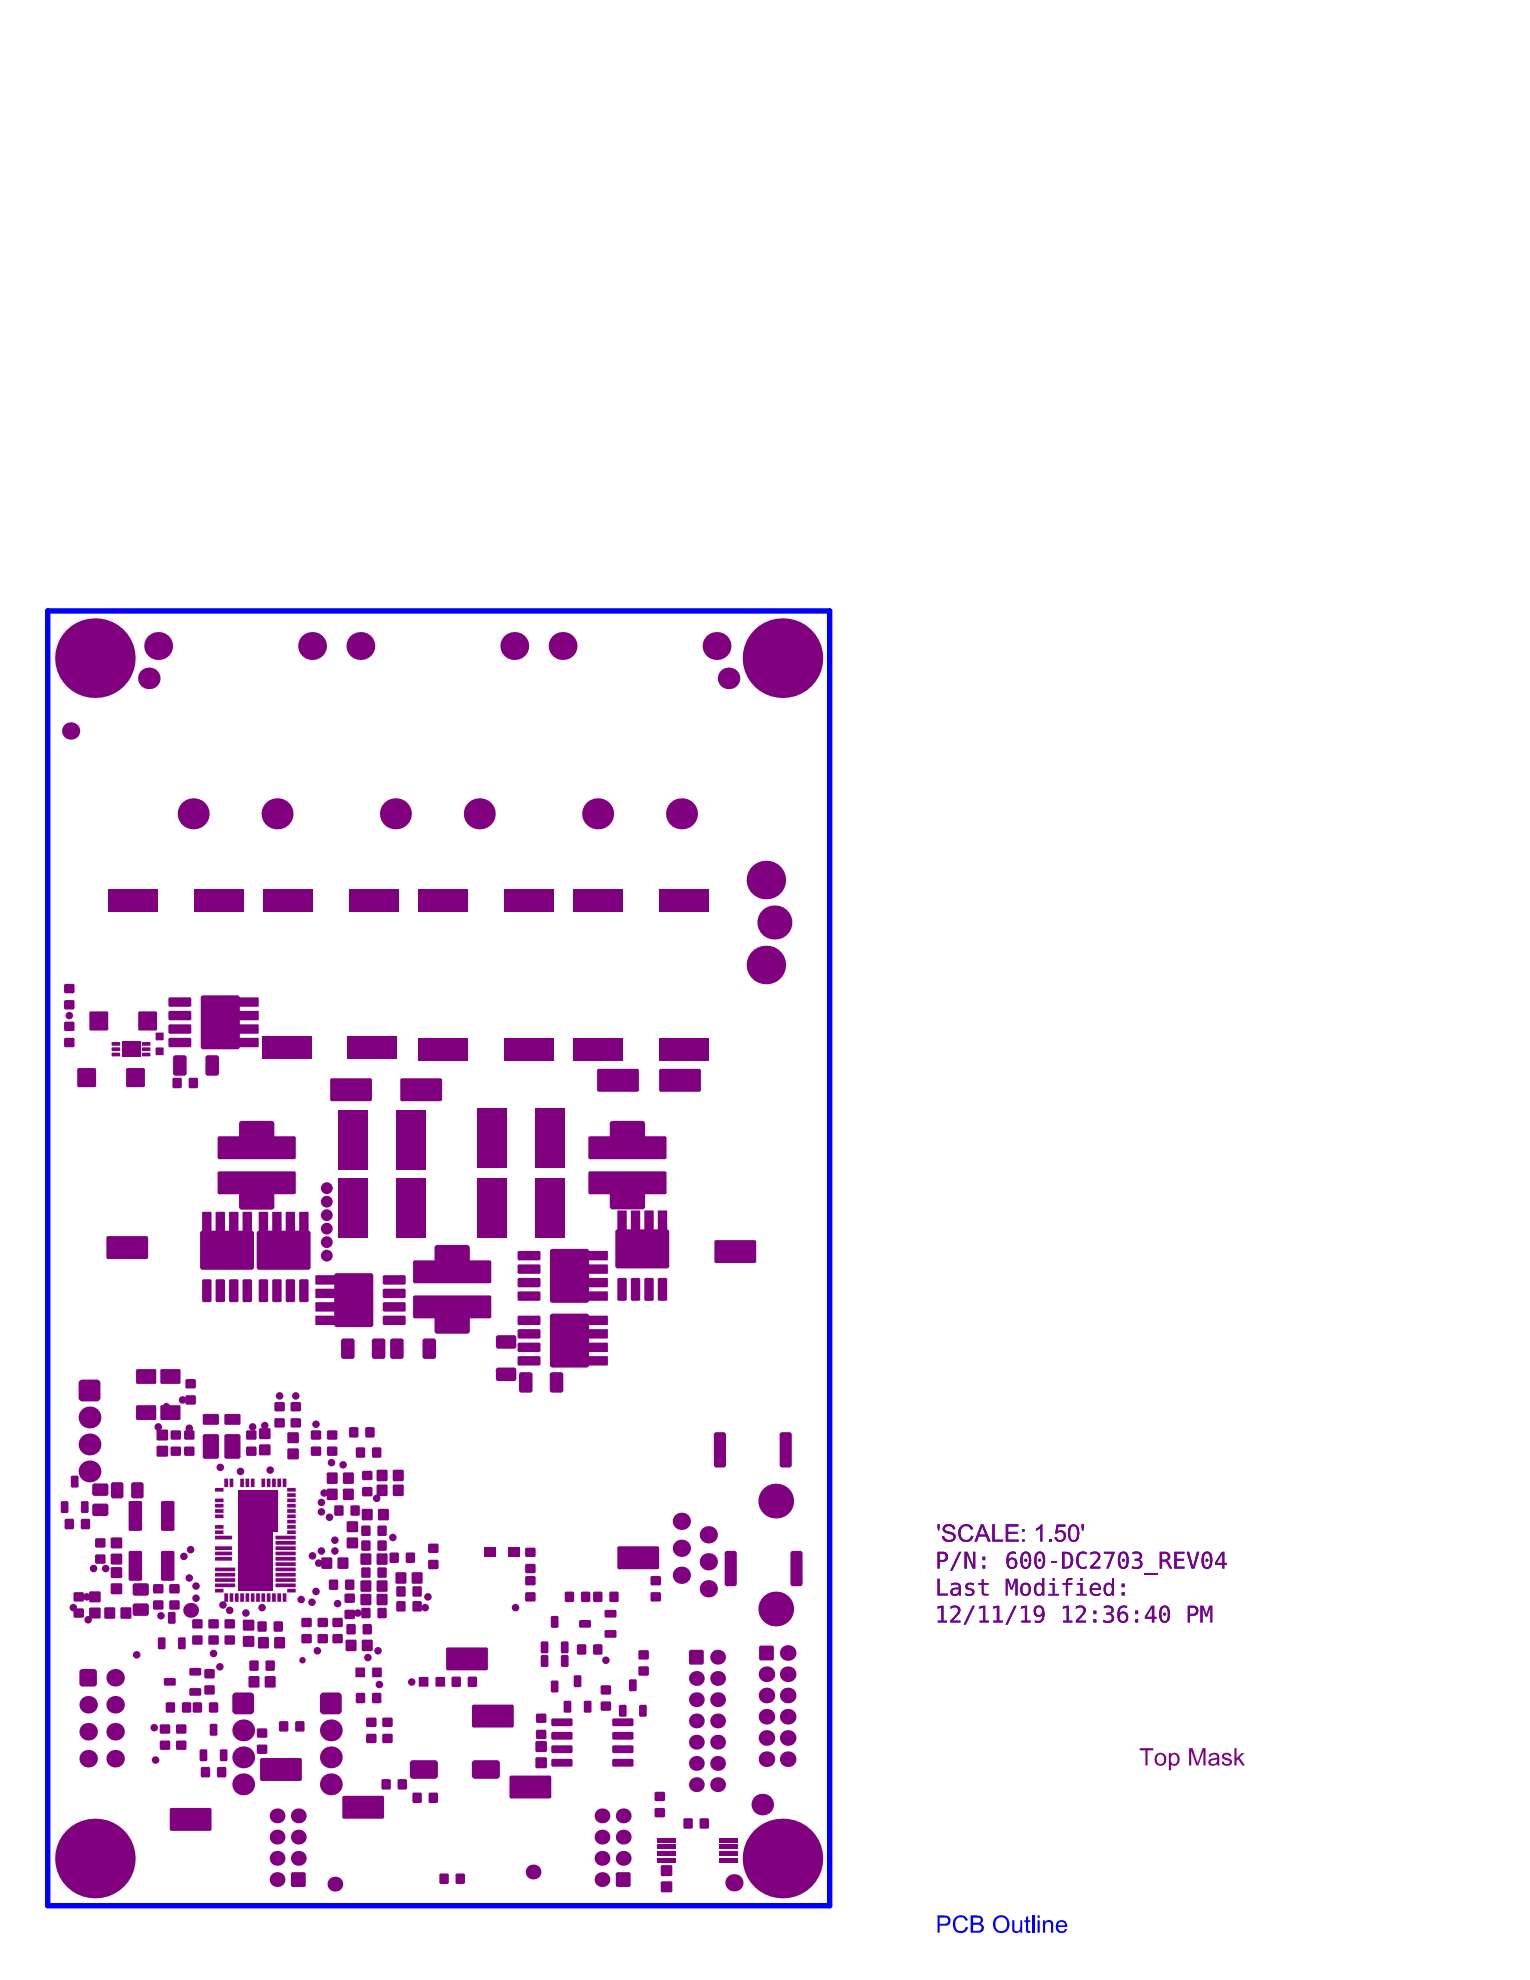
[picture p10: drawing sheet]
<svg xmlns="http://www.w3.org/2000/svg" width="216mm" height="279mm" viewBox="0 0 216 279" stroke-linecap="round" stroke-linejoin="round" font-family="sans-serif">
<path d="M6.7 86.2h110.4v182.7h-110.4z" fill="none" stroke="#00f" stroke-width=".76"/>
<g fill="#00f">
<path d="M134.7 270.7a1.09 1.09 0 0 1 1.9 .3h-.3a.75 .75 0 0 0-.9-.4 .75 .75 0 0 0-.6 .8v.1a.87 .87 0 0 0 .9 1l.4-.2 .2-.4 .3 .1-.1 .2a1.11 1.11 0 0 1-1.4 .5 1.11 1.11 0 0 1-.6-1.3z"/>
<path d="M142.8 271h.3v1a.42 .42 0 0 0 .4 .5 .42 .42 0 0 0 .4-.5l.1-1h.2v1.7h-.2v-.2a.62 .62 0 0 1-.8 .3 .62 .62 0 0 1-.4-.7z"/>
<path d="M144.8 270.6l.3-.2v.6h.3v.2h-.3v1.2l.3 .1v.3a.46 .46 0 0 1-.6-.6v-1h-.3v-.2h.3z"/>
<path d="M132.6 270.6v.9h.6a.45 .45 0 0 0 .6-.4 .45 .45 0 0 0-.5-.5zM132.3 270.3h1.1a.72 .72 0 0 1 .7 .9 .72 .72 0 0 1-.9 .5h-.6v1h-.3z"/>
<path d="M137.3 270.6v.7h.6a.38 .38 0 0 0 .5-.4 .38 .38 0 0 0-.5-.3zM137.3 271.6v.9h.7a.43 .43 0 0 0 .5-.5 .43 .43 0 0 0-.5-.4zM137 270.3h1a.62 .62 0 0 1 .7 .4 .62 .62 0 0 1-.3 .8 .67 .67 0 0 1 .4 .8 .67 .67 0 0 1-.9 .4h-.9z"/>
<path d="M140.7 270.8l-.1 .2a.96 .96 0 0 0-.1 1 .96 .96 0 0 0 .9 .5h.1a1.05 1.05 0 0 0 .6-1 1.05 1.05 0 0 0-.6-.9h-.4zM140.5 270.6l.1-.1a1.23 1.23 0 0 1 1.9 .8 1.23 1.23 0 0 1-1.5 1.4 1.33 1.33 0 0 1-.5-2.1z"/>
</g>
<path d="M145.8 270.3v2.4" fill="none" stroke="#00f" stroke-width=".3"/>
<g fill="#00f">
<path d="M147.2 271h.2v.2a.64 .64 0 0 1 .8-.2 .64 .64 0 0 1 .4 .7v1h-.3v-1.1a.43 .43 0 0 0-.5-.4 .43 .43 0 0 0-.3 .6v.9h-.3z"/>
<path d="M132.3 222.8h.3v2.1h1.1v.2h-1.4z"/>
<path d="M136.4 223.4h.8h.2v.3a.5 .5 0 0 0-.5-.1 .5 .5 0 0 0-.4 .3l.3 .2a.72 .72 0 0 1 .7 .6 .83 .83 0 0 1-1.2 .4l-.1-.3 .4 .1a.36 .36 0 0 0 .4 0 .36 .36 0 0 0 .1-.4l-.2-.1a.66 .66 0 0 1-.7-.6z"/>
<path d="M138.5 222.9h.3v.5h.7v.2h-.7v1.2l.2 .1h.5v.2h-.4a.45 .45 0 0 1-.6-.5v-1h-.5v-.2h.5z"/>
<path d="M141.9 222.8h.4l.5 1.2 .4-1.2h.4v2.3h-.3v-2l-.4 1.2h-.3l-.4-1.2v2h-.3z"/>
<path d="M149.9 223.4h.5a.56 .56 0 0 1 .6-.7h.3v.2h-.5l-.1 .5h.6v.2h-.6v1.5h-.3v-1.5h-.5z"/>
<path d="M135.3 219h.3l-1.2 2.6h-.3z"/>
<path d="M136.1 219h.4l.8 1.9v-1.9h.3v2.3h-.4l-.8-1.9v1.9h-.3z"/>
<path d="M148.3 220.3h.8v.3h-.8z"/>
<path d="M152.3 219.1l.4-.2 .5 .1 .1 .1v.3l-.2-.1a.7 .7 0 0 0-.7 .1 .7 .7 0 0 0-.2 .8 .73 .73 0 0 0 .8 .9l.3-.1v.3l-.4 .1a1.11 1.11 0 0 1-1-1.5l.1-.5z"/>
<path d="M153.9 219.1l.3-.1a.74 .74 0 0 1 1 .3 .74 .74 0 0 1-.3 1l-.7 .8h1.1v.2h-1.5v-.2l.9-1a.51 .51 0 0 0 .2-.7 .51 .51 0 0 0-.8-.1l-.2 .1z"/>
<path d="M155.8 219h1.5l-.9 2.3h-.3l.8-2.1h-1.1z"/>
<path d="M159.8 219l.7-.1a.58 .58 0 0 1 .6 .5 .58 .58 0 0 1-.4 .7 .69 .69 0 0 1 .5 .8 .69 .69 0 0 1-.9 .5l-.6-.1v-.3l.6 .1a.57 .57 0 0 0 .6-.5l-.3-.3-.5-.1v-.2h.3a.41 .41 0 0 0 .4-.6 .41 .41 0 0 0-.7-.2l-.3 .1z"/>
<path d="M161.5 222h1.9v.1h-1.9z"/>
<path d="M165.7 219h1.4v.2h-1.1v.8h1.1v.2h-1.1v.9h1.1v.2h-1.4z"/>
<path d="M167.5 219h.3l.6 2.1 .5-2.1h.3l-.6 2.3h-.5z"/>
<path d="M132.3 226.7l.8-.1v2.1h.5v.3h-1.3v-.3h.5v-1.8l-.5 .1z"/>
<path d="M134.2 226.7l.3-.1a.75 .75 0 0 1 .9 .3 .75 .75 0 0 1-.2 1l-.7 .8h1v.3h-1.4v-.3l.9-1a.52 .52 0 0 0 .1-.7 .52 .52 0 0 0-.7-.1l-.3 .1z"/>
<path d="M137.2 226.6h.3l-1.2 2.7h-.3z"/>
<path d="M138.2 226.7l.8-.1v2.1h.5v.3h-1.3v-.3h.5v-1.8l-.5 .1z"/>
<path d="M140.1 226.7l.9-.1v2.1h.5v.3h-1.3v-.3h.5v-1.8l-.6 .1z"/>
<path d="M143.1 226.6h.3l-1.2 2.7h-.3z"/>
<path d="M144.1 226.7l.8-.1v2.1h.5v.3h-1.3v-.3h.5v-1.8l-.5 .1z"/>
<path d="M150 226.7l.8-.1v2.1h.5v.3h-1.3v-.3h.5v-1.8l-.5 .1z"/>
<path d="M151.8 226.7l.4-.1a.75 .75 0 0 1 .9 .3 .75 .75 0 0 1-.3 1l-.6 .8h1.1v.3h-1.5l.1-.4 .8-.8a.51 .51 0 0 0 .2-.6 .51 .51 0 0 0-.6-.4l-.5 .2z"/>
<path d="M155.8 226.6h.6a.59 .59 0 0 1 .7 .4 .59 .59 0 0 1-.4 .7 .71 .71 0 0 1 .4 .9 .71 .71 0 0 1-.9 .4l-.5-.1v-.3h.2a.55 .55 0 0 0 .7 .1 .55 .55 0 0 0 .2-.7l-.3-.2h-.4v-.2h.3a.4 .4 0 0 0 .4-.5 .4 .4 0 0 0-.5-.3l-.5 .1z"/>
<path d="M169.4 226.6h.4l.4 1.2 .4-1.2h.5v2.4h-.3v-2.1l-.5 1.2h-.2l-.4-1.2v2.1h-.3z"/>
<path d="M132.3 215.1h.3l-.1 .9h-.1z"/>
<path d="M133.3 215.2a.99 .99 0 0 1 1.5 .6h-.3a.63 .63 0 0 0-.6-.4 .63 .63 0 0 0-.6 .3 1.01 1.01 0 0 0 1 .5 .68 .68 0 0 1 .5 .8 .68 .68 0 0 1-.8 .6 1.01 1.01 0 0 1-.9-.4l-.2-.4 .3-.1a.7 .7 0 0 0 .6 .6 .7 .7 0 0 0 .7-.3 .59 .59 0 0 0-.6-.6h-.2a.65 .65 0 0 1-.6-.4 .65 .65 0 0 1 .2-.8z"/>
<path d="M135.5 215.5a1.09 1.09 0 0 1 1.8 .3l-.3 .1a.75 .75 0 0 0-.9-.5 .75 .75 0 0 0-.5 .8l-.1 .1a.87 .87 0 0 0 1 1l.3-.1 .3-.5 .3 .1-.1 .1a1.1 1.1 0 0 1-1.3 .6 1.1 1.1 0 0 1-.8-1.2l.1-.4z"/>
<path d="M140 215.1h.4v2.2h1.1v.2h-1.5z"/>
<path d="M141.9 215.1h1.8v.3h-1.4v.8h1.3v.2h-1.3v.9h1.4v.2h-1.8z"/>
<path d="M146.2 215.7l.4-.2 .3-.4h.2v2.4h-.3v-1.8l-.6 .3z"/>
<path d="M148 217.2h.4v.3h-.4z"/>
<path d="M149.1 215.1h1.2v.3h-1l-.1 .7a.8 .8 0 0 1 1.1 .2 .8 .8 0 0 1-.2 1.1 .81 .81 0 0 1-1.3-.5h.3a.52 .52 0 0 0 .7 .4 .52 .52 0 0 0 .3-.8 .51 .51 0 0 0-.5-.3 .51 .51 0 0 0-.4 .2h-.3z"/>
<path d="M152.6 215.1h.4l-.1 .9h-.2z"/>
<path d="M146.4 270.3h.3v.3h-.3zM146.4 271h.3v1.7h-.3z"/>
<path d="M149.5 271.3l-.2 .4h1a.51 .51 0 0 0-.8-.4zM149.2 271.2l.1-.1a.82 .82 0 0 1 .9-.1 .82 .82 0 0 1 .4 .9h-1.3a.51 .51 0 0 0 .4 .6 .51 .51 0 0 0 .6-.3h.3a.86 .86 0 0 1-1.2 .5 .86 .86 0 0 1-.4-1.2z"/>
<path d="M134.5 224.3a.38 .38 0 0 0 .1 .6 .38 .38 0 0 0 .5-.1l.2-.5zM134.3 223.4h.4a.72 .72 0 0 1 .9 .8v.9h-.3v-.2a.61 .61 0 0 1-.8 .3 .61 .61 0 0 1-.4-.7 .61 .61 0 0 1 .7-.5h.5a.51 .51 0 0 0-.3-.4 .51 .51 0 0 0-.5 .1h-.3z"/>
<path d="M144.5 223.7l-.2 .4a.57 .57 0 0 0 .6 .9 .95 .95 0 0 0 0-1.4zM144.2 223.5h.1a.82 .82 0 0 1 .9 .1 .82 .82 0 0 1 .3 .9 .77 .77 0 0 1-1 .7 .77 .77 0 0 1-.5-1.1l.1-.4z"/>
<path d="M146.2 223.5a.6 .6 0 0 1 .9 .1v-.9h.3v2.4h-.3v-.1a.66 .66 0 0 1-.9 .1 .66 .66 0 0 1-.3-.8l.1-.6zM146.4 223.6l-.1 .2-.1 .3a.66 .66 0 0 0 .4 .9 .74 .74 0 0 0 .5-.7 .74 .74 0 0 0-.3-.7z"/>
<path d="M148.5 222.7h.3v.4h-.3zM148.1 223.4h.7v1.5h.6v.2h-1.5v-.2h.6v-1.3h-.4z"/>
<path d="M152.5 222.7h.3v.4h-.3zM152 223.4h.8v1.5h.5v.2h-1.4v-.2h.6v-1.3h-.5z"/>
<path d="M154.3 223.7l-.2 .4h.9a.47 .47 0 0 0-.2-.5 .47 .47 0 0 0-.5 .1zM154 223.5h.2a.76 .76 0 0 1 .8-.1 .76 .76 0 0 1 .4 .8v.1h-1.3a.71 .71 0 0 0 .4 .6 .71 .71 0 0 0 .8-.1v.3h-.1a.96 .96 0 0 1-1.2-.2 .96 .96 0 0 1-.1-1.2z"/>
<path d="M155.9 223.5h.1a.56 .56 0 0 1 .9 .1v-.9h.3v2.4h-.3v-.1a.64 .64 0 0 1-.8 .2 .64 .64 0 0 1-.4-.7v-.5zM156.2 223.7l-.2 .3a.63 .63 0 0 0 .6 1 .83 .83 0 0 0-.1-1.4z"/>
<path d="M158.3 223.5h.4v.5h-.4zM158.3 224.7h.4v.4h-.4z"/>
<path d="M132.6 219.2v.9h.4a.44 .44 0 0 0 .4-.4 .44 .44 0 0 0-.4-.5zM132.3 219h.7a.71 .71 0 0 1 .8 .7 .71 .71 0 0 1-.8 .7h-.4v.9h-.3z"/>
<path d="M138.6 219.7h.4v.5h-.4zM138.6 220.9h.4v.4h-.4z"/>
<path d="M142.3 219.2a1 1 0 0 1 1.1-.2v.3a.71 .71 0 0 0-.8 0 .71 .71 0 0 0-.3 .8 .7 .7 0 0 1 .9-.2 .7 .7 0 0 1 .3 .9 .76 .76 0 0 1-.9 .6 .76 .76 0 0 1-.6-.9v-.8zM142.6 220.1a.56 .56 0 0 0-.2 .7 .56 .56 0 0 0 .7 .3 .73 .73 0 0 0-.2-1.1z"/>
<path d="M144.5 220.2a.2 .2 0 0 1 .4 0 .2 .2 0 0 1-.4 0zM144.5 219.2l-.2 .5v.5a.81 .81 0 0 0 .4 .9 .79 .79 0 0 0 .5-1 .86 .86 0 0 0-.4-.9zM144.2 219.1a.77 .77 0 0 1 .9 0 .77 .77 0 0 1 .4 .8v.4a.91 .91 0 0 1-.8 1.1 .92 .92 0 0 1-.7-1.1v-.6z"/>
<path d="M146.5 220.2a.21 .21 0 0 1 .4 0 .21 .21 0 0 1-.4 0zM146.5 219.2l-.2 .3v.7a.81 .81 0 0 0 .5 .9 .94 .94 0 0 0 .4-1 .73 .73 0 0 0-.5-.9zM146.2 219.2v-.1a.73 .73 0 0 1 .9-.1 .73 .73 0 0 1 .3 .8l.1 .4a1.32 1.32 0 0 1-.5 1.1 .8 .8 0 0 1-1-.9v-.6z"/>
<path d="M150.2 219.2v1.9h.2a.67 .67 0 0 0 .7-.8l-.1-.7a.58 .58 0 0 0-.6-.4zM149.9 219h.5a1.13 1.13 0 0 1 1 1.6 .93 .93 0 0 1-1 .7h-.5z"/>
<path d="M158.3 220.2a.2 .2 0 0 1 .4 0 .2 .2 0 0 1-.4 0zM158.3 219.2l-.2 .5v.5a.81 .81 0 0 0 .4 .9h.2l.2-.3 .1-.7a.73 .73 0 0 0-.5-.9zM158 219.2v-.1a.77 .77 0 0 1 .9 0 .77 .77 0 0 1 .4 .8v.3a1.09 1.09 0 0 1-.5 1.1 .8 .8 0 0 1-1.1-.9l.1-.7z"/>
<path d="M164 219.2v.9h.4a.42 .42 0 0 0 .4-.5 .42 .42 0 0 0-.5-.4zM163.6 219h.8a.64 .64 0 0 1 .7 .5 .64 .64 0 0 1-.5 .7l.3 .2 .5 .9h-.3l-.5-.8-.2-.2h-.4v1h-.4z"/>
<path d="M170.1 220.2a.2 .2 0 0 1 .4 0 .2 .2 0 0 1-.4 0zM170.1 219.2l-.2 .5v.5a.81 .81 0 0 0 .4 .9 .79 .79 0 0 0 .5-1 .86 .86 0 0 0-.4-.9zM169.8 219.1a.77 .77 0 0 1 .9 0 .77 .77 0 0 1 .4 .8v.4a.91 .91 0 0 1-.8 1.1h-.1a.92 .92 0 0 1-.7-1.1l.1-.6z"/>
<path d="M172.5 219.3l-.8 1.2h.8zM172.4 219h.4v1.5h.3v.3h-.3v.5h-.3v-.5h-1.1v-.3z"/>
<path d="M146.3 226.9v.1a.55 .55 0 0 0-.1 .6 .55 .55 0 0 0 .6 .3 .59 .59 0 0 0 .3-.6 .59 .59 0 0 0-.5-.5zM146 226.7l.3-.1a.77 .77 0 0 1 .8 .1 .77 .77 0 0 1 .3 .8v.4a.94 .94 0 0 1-.4 .9 .94 .94 0 0 1-1 .1v-.3h.1a.69 .69 0 0 0 .8 0 .69 .69 0 0 0 .2-.8 .69 .69 0 0 1-.9 .3 .69 .69 0 0 1-.3-.9z"/>
<path d="M154.3 227.3h.4v.5h-.4zM154.3 228.5h.4v.5h-.4z"/>
<path d="M158 226.7a1.1 1.1 0 0 1 1-.1v.3a.69 .69 0 0 0-.8 .1 .69 .69 0 0 0-.2 .7 .69 .69 0 0 1 .9-.2 .69 .69 0 0 1 .3 .9 .77 .77 0 0 1-.9 .6 .77 .77 0 0 1-.6-.9v-.4a1.23 1.23 0 0 1 .3-.9zM158.2 227.7a.6 .6 0 0 0-.2 .7 .6 .6 0 0 0 .6 .4 .6 .6 0 0 0 .3-.6 .6 .6 0 0 0-.4-.5z"/>
<path d="M160.2 227.3h.4v.5h-.4zM160.2 228.5h.4v.5h-.4z"/>
<path d="M162.5 226.9l-.7 1.3h.7zM162.5 226.6h.4v1.6h.3v.2h-.3v.6h-.4v-.6h-.9v-.3z"/>
<path d="M164.1 227.8a.2 .2 0 0 1 .4 0 .2 .2 0 0 1-.4 0zM164.1 226.9l-.2 .4v.5a.81 .81 0 0 0 .4 1 .79 .79 0 0 0 .5-1.1 .76 .76 0 0 0-.5-.9zM163.8 226.7a.77 .77 0 0 1 .9 0 .77 .77 0 0 1 .4 .8v.3a1.3 1.3 0 0 1-.4 1.1 .73 .73 0 0 1-1.1-.7v-.7z"/>
<path d="M167.9 226.9v.8h.4a.44 .44 0 0 0 .5-.4 .44 .44 0 0 0-.5-.4zM167.6 226.6h.7a.71 .71 0 0 1 .8 .7 .71 .71 0 0 1-.8 .7h-.4v1h-.3z"/>
<path d="M138.6 215.4l-.4 1.1h.8zM138.4 215.1h.4l1 2.4h-.4l-.3-.7h-1l-.2 .7h-.4z"/>
<path d="M144.2 215.8h.4v.3h-.4zM144.2 217.2h.4v.3h-.4z"/>
<path d="M151.2 215.5l-.1 .3-.1 .6a.71 .71 0 0 0 .4 .9 .59 .59 0 0 0 .6-.8v-.3a.72 .72 0 0 0-.4-.8zM151.1 215.2a.87 .87 0 0 1 1.2 1v.3a.86 .86 0 0 1-.3 .9 .86 .86 0 0 1-.9 .1 1.94 1.94 0 0 1 0-2.3z"/>
</g>
<g fill="#800080">
<path d="M38.2 210.2h.9v5.9h-.9z" fill-rule="evenodd"/>
<path d="M107.4 232.2h1.5l.3 .3v1.5l-.3 .3h-1.5l-.3-.3v-1.5z" fill-rule="evenodd"/>
<path d="M11.6 235.5h1.6l.5 .5v1.6l-.5 .4h-1.6l-.4-.4v-1.6z" fill-rule="evenodd"/>
<path d="M11.6 194.7h2l.6 .5v2l-.6 .6h-2l-.5-.6v-2z" fill-rule="evenodd"/>
<path d="M15.3 125.6h7v3.1h-7z" fill-rule="evenodd"/>
<path d="M27.3 125.6h7.1v3.1h-7.1z" fill-rule="evenodd"/>
<path d="M41.3 264.2h1.6l.2 .3v1.5l-.2 .3h-1.6l-.3-.3v-1.5z" fill-rule="evenodd"/>
<path d="M36.9 146.3h7.1v3.1h-7.1z" fill-rule="evenodd"/>
<path d="M37.1 125.6h7.1v3.1h-7.1z" fill-rule="evenodd"/>
<path d="M49 146.3h7v3.1h-7z" fill-rule="evenodd"/>
<path d="M49.2 125.6h7v3.1h-7z" fill-rule="evenodd"/>
<path d="M87.2 264.2h1.5l.3 .3v1.5l-.3 .3h-1.5l-.3-.3v-1.5z" fill-rule="evenodd"/>
<path d="M97.5 232.8h1.5l.3 .3v1.5l-.3 .3h-1.5l-.3-.3v-1.5z" fill-rule="evenodd"/>
<path d="M92.9 146.5h7.1v3.1h-7.1z" fill-rule="evenodd"/>
<path d="M80.9 146.5h7v3.1h-7z" fill-rule="evenodd"/>
<path d="M59 146.5h7.1v3.1h-7.1z" fill-rule="evenodd"/>
<path d="M71.1 146.5h7v3.1h-7z" fill-rule="evenodd"/>
<path d="M59 125.6h7.1v3.1h-7.1z" fill-rule="evenodd"/>
<path d="M71.1 125.6h7v3.1h-7z" fill-rule="evenodd"/>
<path d="M80.9 125.6h7v3.1h-7z" fill-rule="evenodd"/>
<path d="M92.9 125.6h7.1v3.1h-7.1z" fill-rule="evenodd"/>
<path d="M45.7 238.8h2l.5 .6v2l-.5 .5h-2l-.6-.5v-2z" fill-rule="evenodd"/>
<path d="M33.3 238.8h2l.6 .6v2l-.6 .5h-2l-.5-.5v-2z" fill-rule="evenodd"/>
<path d="M10.6 227h1l.3 .2v.8l-.3 .3h-1l-.2-.3v-.8z" fill-rule="evenodd"/>
<path d="M9.4 214.3h.8l.2 .3v1l-.2 .2h-.8l-.3-.2v-1z" fill-rule="evenodd"/>
<path d="M10.2 208.2h.7l.2 .3v1.2l-.2 .2h-.7l-.2-.2v-1.2z" fill-rule="evenodd"/>
<path d="M9.3 144.2h1l.2 .2v.9l-.2 .2h-1l-.3-.2v-.9z" fill-rule="evenodd"/>
<path d="M9.3 141.1h1l.2 .3v.8l-.2 .3h-1l-.3-.3v-.8z" fill-rule="evenodd"/>
<path d="M9.3 138.8h1l.2 .3v.8l-.2 .3h-1l-.3-.3v-.8z" fill-rule="evenodd"/>
<path d="M12.8 226.8h1.2l.2 .3v1.1l-.2 .2h-1.2l-.2-.2v-1.1z" fill-rule="evenodd"/>
<path d="M13.6 217.1h1.1l.2 .2v.8l-.2 .3h-1.1l-.2-.3v-.8z" fill-rule="evenodd"/>
<path d="M15.8 223.4h1.2l.3 .2v1.1l-.3 .3h-1.2l-.2-.3v-1.1z" fill-rule="evenodd"/>
<path d="M15.8 221.1h1.2l.3 .3v1.1l-.3 .2h-1.2l-.2-.2v-1.1z" fill-rule="evenodd"/>
<path d="M15.8 216.9h1.2l.3 .3v1.1l-.3 .2h-1.2l-.2-.2v-1.1z" fill-rule="evenodd"/>
<path d="M15.9 148.5h.9l.2 .2v.2l-.2 .2h-.9l-.1-.2v-.2z" fill-rule="evenodd"/>
<path d="M15.9 147.8h.9l.2 .1v.3l-.2 .1h-.9l-.1-.1v-.3z" fill-rule="evenodd"/>
<path d="M15.9 147h.9l.2 .2v.2l-.2 .2h-.9l-.1-.2v-.2z" fill-rule="evenodd"/>
<path d="M19 226.3h1.7l.3 .3v1.1l-.3 .3h-1.7l-.3-.3v-1.1z" fill-rule="evenodd"/>
<path d="M19 223.4h1.7l.3 .3v1.1l-.3 .4h-1.7l-.3-.4v-1.1z" fill-rule="evenodd"/>
<path d="M22.8 245.6h1l.2 .2v.9l-.2 .2h-1l-.3-.2v-.9z" fill-rule="evenodd"/>
<path d="M21.8 223.5h1l.3 .3v.8l-.3 .3h-1l-.2-.3v-.8z" fill-rule="evenodd"/>
<path d="M22.3 201.7h1.2l.2 .2v1.2l-.2 .2h-1.2l-.2-.2v-1.2z" fill-rule="evenodd"/>
<path d="M22.1 147.8h.9l.1 .1v.9l-.1 .1h-.9l-.1-.1v-.9z" fill-rule="evenodd"/>
<path d="M25.1 245.6h1l.2 .2v.9l-.2 .2h-1l-.3-.2v-.9z" fill-rule="evenodd"/>
<path d="M29.1 235.5h1l.2 .3v.8l-.2 .2h-1l-.3-.2v-.8z" fill-rule="evenodd"/>
<path d="M30.5 223.4h2.6l.1 .2v.3l-.1 .1h-2.6l-.2-.1v-.3z" fill-rule="evenodd"/>
<path d="M30.3 224.3l.2-.1h.9l.1 .1v.3l-.1 .1h-.9l-.2-.1z" fill-rule="evenodd"/>
<path d="M30.3 221.3l.2-.1h2.6l.1 .1v.3l-.1 .1h-2.6l-.2-.1z" fill-rule="evenodd"/>
<path d="M30.5 221.9h2.6l.1 .2v.3l-.1 .1h-2.6l-.2-.1v-.3z" fill-rule="evenodd"/>
<path d="M30.3 218.3l.2-.1h2.1l.1 .1v.3l-.1 .1h-2.1l-.2-.1z" fill-rule="evenodd"/>
<path d="M30.5 219h2.1l.1 .1v.3l-.1 .1h-2.1l-.2-.1v-.3z" fill-rule="evenodd"/>
<path d="M30.3 215.3l.2-.1h.9l.1 .1v.3l-.1 .1h-.9l-.2-.1z" fill-rule="evenodd"/>
<path d="M30.5 216h.9l.1 .1v.3l-.1 .1h-.9l-.2-.1v-.3z" fill-rule="evenodd"/>
<path d="M30.3 211.6l.2-.1h.9l.1 .1v.3l-.1 .1h-.9l-.2-.1z" fill-rule="evenodd"/>
<path d="M30.3 212.3l.2-.1h.9l.1 .1v.3l-.1 .1h-.9l-.2-.1z" fill-rule="evenodd"/>
<path d="M30.5 213h.9l.1 .1v.3l-.1 .1h-.9l-.2-.1v-.3z" fill-rule="evenodd"/>
<path d="M32.5 208.6h.3l.1 .2v.9l-.1 .1h-.3l-.1-.1v-.9z" fill-rule="evenodd"/>
<path d="M31.8 208.6h.3l.1 .2v.9l-.1 .1h-.3l-.1-.1v-.9z" fill-rule="evenodd"/>
<path d="M30.5 210h.9l.1 .1v.3l-.1 .1h-.9l-.2-.1v-.3z" fill-rule="evenodd"/>
<path d="M35.5 208.6h.3l.1 .2v.9l-.1 .1h-.3l-.1-.1v-.9z" fill-rule="evenodd"/>
<path d="M34.8 208.6h.3l.1 .2v.9l-.1 .1h-.3l-.2-.1v-.9z" fill-rule="evenodd"/>
<path d="M34 208.6h.3l.1 .2v.9l-.1 .1h-.3l-.1-.1v-.9z" fill-rule="evenodd"/>
<path d="M35 201.8h1l.2 .3v.8l-.2 .3h-1l-.3-.3v-.8z" fill-rule="evenodd"/>
<path d="M38.5 208.6h.3l.1 .2v.9l-.1 .1h-.3l-.1-.1v-.9z" fill-rule="evenodd"/>
<path d="M37.8 208.6h.3l.1 .2v.9l-.1 .1h-.3l-.2-.1v-.9z" fill-rule="evenodd"/>
<path d="M37 208.6h.3l.1 .2v.9l-.1 .1h-.3l-.1-.1v-.9z" fill-rule="evenodd"/>
<path d="M40.6 224.2h1l.1 .1v.3l-.1 .1h-1l-.1-.1v-.3z" fill-rule="evenodd"/>
<path d="M40.6 216h1l.1 .1v.3l-.1 .1h-1l-.1-.1v-.3z" fill-rule="evenodd"/>
<path d="M40.6 215.2h1l.1 .1v.3l-.1 .1h-1l-.1-.1v-.3z" fill-rule="evenodd"/>
<path d="M40.6 214.5h1l.1 .1v.3l-.1 .1h-1l-.1-.1v-.3z" fill-rule="evenodd"/>
<path d="M40.6 213h1l.1 .1v.3l-.1 .1h-1l-.1-.1v-.3z" fill-rule="evenodd"/>
<path d="M40.6 212.2h1l.1 .1v.3l-.1 .1h-1l-.1-.1v-.3z" fill-rule="evenodd"/>
<path d="M40.6 211.5h1l.1 .1v.3l-.1 .1h-1l-.1-.1v-.3z" fill-rule="evenodd"/>
<path d="M40.6 210.7h1l.1 .1v.3l-.1 .1h-1l-.1-.1v-.3z" fill-rule="evenodd"/>
<path d="M40.6 210h1l.1 .1v.3l-.1 .1h-1l-.1-.1v-.3z" fill-rule="evenodd"/>
<path d="M40 208.6h.3l.1 .2v.9l-.1 .1h-.3l-.1-.1v-.9z" fill-rule="evenodd"/>
<path d="M40.8 202.1h1.2l.2 .2v1.1l-.2 .3h-1.2l-.3-.3v-1.1z" fill-rule="evenodd"/>
<path d="M41.2 200.1h1l.3 .3v.8l-.3 .2h-1l-.2-.2v-.8z" fill-rule="evenodd"/>
<path d="M42.8 230.6h1l.2 .2v.9l-.2 .2h-1l-.3-.2v-.9z" fill-rule="evenodd"/>
<path d="M44.1 201.8h1l.2 .3v.8l-.2 .3h-1l-.2-.3v-.8z" fill-rule="evenodd"/>
<path d="M47.1 230.6h1l.3 .2v.9l-.3 .2h-1l-.2-.2v-.9z" fill-rule="evenodd"/>
<path d="M46.6 222.9h.9l.2 .2v1l-.2 .3h-.9l-.2-.3v-1z" fill-rule="evenodd"/>
<path d="M46.3 207.8h1.1l.3 .2v1.2l-.3 .2h-1.1l-.2-.2v-1.2z" fill-rule="evenodd"/>
<path d="M46.4 201.8h1l.2 .3v.8l-.2 .3h-1l-.3-.3v-.8z" fill-rule="evenodd"/>
<path d="M50.4 238.9h.9l.2 .2v1l-.2 .3h-.9l-.2-.3v-1z" fill-rule="evenodd"/>
<path d="M50.3 235.3h1.1l.1 .2v1l-.1 .2h-1.1l-.2-.2v-1z" fill-rule="evenodd"/>
<path d="M49.1 229.2h.9l.2 .2v1l-.2 .2h-.9l-.2-.2v-1z" fill-rule="evenodd"/>
<path d="M48.8 227.1h1.1l.2 .3v.8l-.2 .3h-1.1l-.2-.3v-.8z" fill-rule="evenodd"/>
<path d="M48.9 222.9h.9l.2 .2v1l-.2 .3h-.9l-.2-.3v-1z" fill-rule="evenodd"/>
<path d="M49.1 216.9h1.2l.2 .3v1.1l-.2 .2h-1.2l-.2-.2v-1.1z" fill-rule="evenodd"/>
<path d="M49.1 214.7h1.2l.2 .2v1.1l-.2 .2h-1.2l-.2-.2v-1.1z" fill-rule="evenodd"/>
<path d="M51.9 244.7h1l.2 .2v.8l-.2 .3h-1l-.2-.3v-.8z" fill-rule="evenodd"/>
<path d="M51.9 242.4h1l.2 .2v.9l-.2 .2h-1l-.2-.2v-.9z" fill-rule="evenodd"/>
<path d="M52.7 238.9h.9l.2 .2v1l-.2 .3h-.9l-.2-.3v-1z" fill-rule="evenodd"/>
<path d="M52.7 235.3h1l.2 .2v1l-.2 .2h-1l-.2-.2v-1z" fill-rule="evenodd"/>
<path d="M53.5 226.9h.8l.3 .2v1l-.3 .3h-.8l-.3-.3v-1z" fill-rule="evenodd"/>
<path d="M53.5 221.2h.8l.3 .2v1l-.3 .3h-.8l-.3-.3v-1z" fill-rule="evenodd"/>
<path d="M53.5 217.4h.8l.3 .2v1l-.3 .2h-.8l-.3-.2v-1z" fill-rule="evenodd"/>
<path d="M53.5 215.3h.8l.3 .2v1l-.3 .3h-.8l-.3-.3v-1z" fill-rule="evenodd"/>
<path d="M56.3 251h.9l.2 .3v1l-.2 .2h-.9l-.2-.2v-1z" fill-rule="evenodd"/>
<path d="M56.2 225.9h.8l.2 .3v1l-.2 .2h-.8l-.3-.2v-1z" fill-rule="evenodd"/>
<path d="M56.2 223.8h.8l.2 .3v1l-.2 .2h-.8l-.3-.2v-1z" fill-rule="evenodd"/>
<path d="M59.2 236.6h1.1l.2 .2v1.1l-.2 .1h-1.1l-.1-.1v-1.1z" fill-rule="evenodd"/>
<path d="M58.4 225.9h.9l.2 .3v1l-.2 .2h-.9l-.2-.2v-1z" fill-rule="evenodd"/>
<path d="M58.4 223.8h.9l.2 .3v1l-.2 .2h-.9l-.2-.2v-1z" fill-rule="evenodd"/>
<path d="M61.6 236.6h1.1l.1 .2v1.1l-.1 .1h-1.1l-.2-.1v-1.1z" fill-rule="evenodd"/>
<path d="M70.3 193h2.2l.4 .3v1.2l-.4 .4h-2.2l-.3-.4v-1.2z" fill-rule="evenodd"/>
<path d="M74.3 220.7h1l.3 .2v.9l-.3 .2h-1l-.2-.2v-.9z" fill-rule="evenodd"/>
<path d="M74.3 218.4h1l.3 .2v.9l-.3 .2h-1l-.2-.2v-.9z" fill-rule="evenodd"/>
<path d="M81.2 236.4h.6l.2 .2v1.3l-.2 .2h-.6l-.2-.2v-1.3z" fill-rule="evenodd"/>
<path d="M83.9 232h.9l.2 .3v1l-.2 .2h-.9l-.2-.2v-1z" fill-rule="evenodd"/>
<path d="M85.5 230h1.3l.2 .2v.7l-.2 .2h-1.3l-.2-.2v-.7z" fill-rule="evenodd"/>
<path d="M85.5 227.2h1.3l.2 .2v.6l-.2 .3h-1.3l-.2-.3v-.6z" fill-rule="evenodd"/>
<path d="M99 256.6h.8l.2 .2v1l-.2 .3h-.8l-.3-.3v-1z" fill-rule="evenodd"/>
<path d="M10.6 224.7h1l.3 .2v.9l-.3 .2h-1l-.2-.2v-.9z" fill-rule="evenodd"/>
<path d="M9.3 146.4h1l.2 .3v.8l-.2 .3h-1l-.3-.3v-.8z" fill-rule="evenodd"/>
<path d="M13.6 219.3h1.1l.2 .3v.8l-.2 .3h-1.1l-.2-.3v-.8z" fill-rule="evenodd"/>
<path d="M12.8 224.6h1.2l.2 .2v1.1l-.2 .2h-1.2l-.2-.2v-1.1z" fill-rule="evenodd"/>
<path d="M15.8 219.2h1.2l.3 .3v1.1l-.3 .2h-1.2l-.2-.2v-1.1z" fill-rule="evenodd"/>
<path d="M16 209.2h1.1l.3 .3v1.6l-.3 .3h-1.1l-.3-.3v-1.6z" fill-rule="evenodd"/>
<path d="M18.4 218.8h1.4l.3 .3v3.7l-.3 .3h-1.4l-.3-.3v-3.7z" fill-rule="evenodd"/>
<path d="M18.8 209.2h1.1l.4 .3v1.6l-.4 .3h-1.1l-.3-.3v-1.6z" fill-rule="evenodd"/>
<path d="M22.8 243.3h1l.2 .3v.8l-.2 .3h-1l-.3-.3v-.8z" fill-rule="evenodd"/>
<path d="M22.5 231h.6l.3 .3v1.2l-.3 .2h-.6l-.2-.2v-1.2z" fill-rule="evenodd"/>
<path d="M21.8 225.8h1l.3 .2v.9l-.3 .2h-1l-.2-.2v-.9z" fill-rule="evenodd"/>
<path d="M22.3 204h1.2l.2 .2v1.1l-.2 .3h-1.2l-.2-.3v-1.1z" fill-rule="evenodd"/>
<path d="M22.1 145.7h.9l.1 .2v.8l-.1 .1h-.9l-.1-.1v-.8z" fill-rule="evenodd"/>
<path d="M25.1 243.3h1l.2 .3v.8l-.2 .3h-1l-.3-.3v-.8z" fill-rule="evenodd"/>
<path d="M25.9 240.2h.9l.2 .2v1l-.2 .3h-.9l-.2-.3v-1z" fill-rule="evenodd"/>
<path d="M25.3 231h.7l.2 .3v1.2l-.2 .2h-.7l-.2-.2v-1.2z" fill-rule="evenodd"/>
<path d="M24.8 148.9h1.2l.3 .4v2.1l-.3 .4h-1.2l-.4-.4v-2.1z" fill-rule="evenodd"/>
<path d="M24.6 152.1h.8l.3 .2v1l-.3 .3h-.8l-.3-.3v-1z" fill-rule="evenodd"/>
<path d="M28.4 246.8h.6l.3 .3v1.2l-.3 .2h-.6l-.2-.2v-1.2z" fill-rule="evenodd"/>
<path d="M28.6 249.3h.8l.3 .3v1l-.3 .2h-.8l-.3-.2v-1z" fill-rule="evenodd"/>
<path d="M29.1 237.8h1l.2 .2v.9l-.2 .2h-1l-.3-.2v-.9z" fill-rule="evenodd"/>
<path d="M28.8 180.5h.8l.2 .3v2.7l-.2 .2h-.8l-.3-.2v-2.7z" fill-rule="evenodd"/>
<path d="M28.7 171h1l.1 .2v2.9l-.1 .1h-1l-.2-.1v-2.9z" fill-rule="evenodd"/>
<path d="M31.2 246.8h.7l.2 .3v1.2l-.2 .2h-.7l-.2-.2v-1.2z" fill-rule="evenodd"/>
<path d="M30.8 249.3h.9l.2 .3v1l-.2 .2h-.9l-.2-.2v-1z" fill-rule="evenodd"/>
<path d="M31.9 230.8h1l.3 .2v.9l-.3 .2h-1l-.2-.2v-.9z" fill-rule="evenodd"/>
<path d="M31.9 228.5h1l.3 .2v.9l-.3 .2h-1l-.2-.2v-.9z" fill-rule="evenodd"/>
<path d="M30.3 216.8l.2-.1h2.1l.1 .1v.3l-.1 .1h-2.1l-.2-.1z" fill-rule="evenodd"/>
<path d="M30.3 219.8l.2-.1h2.1l.1 .1v.3l-.1 .1h-2.1l-.2-.1z" fill-rule="evenodd"/>
<path d="M30.3 222.8l.2-.1h2.6l.1 .1v.3l-.1 .1h-2.6l-.2-.1z" fill-rule="evenodd"/>
<path d="M31.7 224.9l.1-.1h.3l.1 .1v1l-.1 .1h-.3l-.1-.1z" fill-rule="evenodd"/>
<path d="M32.5 224.8h.3l.1 .1v1l-.1 .1h-.3l-.1-.1v-1z" fill-rule="evenodd"/>
<path d="M30.3 213.8l.2-.1h.9l.1 .1v.3l-.1 .1h-.9l-.2-.1z" fill-rule="evenodd"/>
<path d="M30.7 180.5h.8l.3 .3v2.7l-.3 .2h-.8l-.3-.2v-2.7z" fill-rule="evenodd"/>
<path d="M30.6 171h1l.2 .2v2.9l-.2 .1h-1l-.2-.1v-2.9z" fill-rule="evenodd"/>
<path d="M34.5 230.8h1.2l.2 .3v1.1l-.2 .2h-1.2l-.2-.2v-1.1z" fill-rule="evenodd"/>
<path d="M34.5 228.6h1.2l.2 .2v1.1l-.2 .2h-1.2l-.2-.2v-1.1z" fill-rule="evenodd"/>
<path d="M34 224.8h.3l.1 .1v1l-.1 .1h-.3l-.1-.1v-1z" fill-rule="evenodd"/>
<path d="M34.6 224.9l.2-.1h.3l.1 .1v1l-.1 .1h-.3l-.2-.1z" fill-rule="evenodd"/>
<path d="M35.5 224.8h.3l.1 .1v1l-.1 .1h-.3l-.1-.1v-1z" fill-rule="evenodd"/>
<path d="M35 204.1h1l.2 .3v.8l-.2 .2h-1l-.3-.2v-.8z" fill-rule="evenodd"/>
<path d="M34.5 180.5h.8l.3 .3v2.7l-.3 .2h-.8l-.3-.2v-2.7z" fill-rule="evenodd"/>
<path d="M34.4 171h1l.2 .2v4l-.2 .2h-1l-.2-.2v-4z" fill-rule="evenodd"/>
<path d="M37.7 234.3h.9l.2 .2v1l-.2 .3h-.9l-.2-.3v-1z" fill-rule="evenodd"/>
<path d="M37.6 236.5h1.1l.2 .2v1.2l-.2 .2h-1.1l-.3-.2v-1.2z" fill-rule="evenodd"/>
<path d="M37 224.8h.3l.1 .1v1l-.1 .1h-.3l-.1-.1v-1z" fill-rule="evenodd"/>
<path d="M37.6 224.9l.2-.1h.3l.1 .1v1l-.1 .1h-.3l-.2-.1z" fill-rule="evenodd"/>
<path d="M38.5 224.8h.3l.1 .1v1l-.1 .1h-.3l-.1-.1v-1z" fill-rule="evenodd"/>
<path d="M36.8 203.8h1.2l.2 .2v1.1l-.2 .3h-1.2l-.3-.3v-1.1z" fill-rule="evenodd"/>
<path d="M36.7 180.5h.9l.2 .3v2.7l-.2 .2h-.9l-.2-.2v-2.7z" fill-rule="evenodd"/>
<path d="M36.7 171h1l.1 .2v2.9l-.1 .1h-1l-.2-.1v-2.9z" fill-rule="evenodd"/>
<path d="M40 224.8h.3l.1 .1v1l-.1 .1h-.3l-.1-.1v-1z" fill-rule="evenodd"/>
<path d="M40.6 213.7h1l.1 .1v.3l-.1 .1h-1l-.1-.1v-.3z" fill-rule="evenodd"/>
<path d="M40.8 204.4h1.2l.2 .2v1.1l-.2 .2h-1.2l-.3-.2v-1.1z" fill-rule="evenodd"/>
<path d="M41.2 197.8h1l.3 .3v.8l-.3 .3h-1l-.2-.3v-.8z" fill-rule="evenodd"/>
<path d="M40.6 180.5h.8l.2 .3v2.7l-.2 .2h-.8l-.3-.2v-2.7z" fill-rule="evenodd"/>
<path d="M40.5 171h1l.1 .2v2.9l-.1 .1h-1l-.2-.1v-2.9z" fill-rule="evenodd"/>
<path d="M42.8 228.3h1l.2 .2v.9l-.2 .2h-1l-.3-.2v-.9z" fill-rule="evenodd"/>
<path d="M44.1 204.1h1l.2 .3v.8l-.2 .2h-1l-.2-.2v-.8z" fill-rule="evenodd"/>
<path d="M47.1 228.3h1l.3 .2v.9l-.3 .2h-1l-.2-.2v-.9z" fill-rule="evenodd"/>
<path d="M47.4 212.4h.9l.2 .2v1.1l-.2 .2h-.9l-.2-.2v-1.1z" fill-rule="evenodd"/>
<path d="M46.4 204.1h1l.2 .3v.8l-.2 .2h-1l-.3-.2v-.8z" fill-rule="evenodd"/>
<path d="M46.3 210.1h1.1l.3 .2v1.2l-.3 .2h-1.1l-.2-.2v-1.2z" fill-rule="evenodd"/>
<path d="M49 231.4h1.1l.2 .2v1.2l-.2 .2h-1.1l-.2-.2v-1.2z" fill-rule="evenodd"/>
<path d="M48.8 224.9h1.1l.2 .2v.9l-.2 .2h-1.1l-.2-.2v-.9z" fill-rule="evenodd"/>
<path d="M50.4 204.2h.9l.2 .3v1l-.2 .2h-.9l-.2-.2v-1z" fill-rule="evenodd"/>
<path d="M49.7 212.4h.8l.3 .2v1.1l-.3 .2h-.8l-.3-.2v-1.1z" fill-rule="evenodd"/>
<path d="M49.5 201.4h.8l.3 .2v1l-.3 .3h-.8l-.2-.3v-1z" fill-rule="evenodd"/>
<path d="M52.7 204.2h.9l.2 .3v1l-.2 .2h-.9l-.2-.2v-1z" fill-rule="evenodd"/>
<path d="M55.2 219.1h.9l.2 .2v1l-.2 .3h-.9l-.2-.3v-1z" fill-rule="evenodd"/>
<path d="M56 221.9h1.1l.3 .2v1.2l-.3 .2h-1.1l-.2-.2v-1.2z" fill-rule="evenodd"/>
<path d="M55.6 209.5h1.2l.2 .2v1.2l-.2 .2h-1.2l-.2-.2v-1.2z" fill-rule="evenodd"/>
<path d="M55.6 207.4h1.2l.2 .2v1.2l-.2 .2h-1.2l-.2-.2v-1.2z" fill-rule="evenodd"/>
<path d="M58.4 252.9h.9l.2 .3v1l-.2 .2h-.9l-.2-.2v-1z" fill-rule="evenodd"/>
<path d="M58.3 221.9h1.1l.2 .2v1.2l-.2 .2h-1.1l-.2-.2v-1.2z" fill-rule="evenodd"/>
<path d="M62.2 264.4h.9l.2 .2v1l-.2 .3h-.9l-.2-.3v-1z" fill-rule="evenodd"/>
<path d="M64.5 264.4h.9l.2 .2v1l-.2 .3h-.9l-.2-.3v-1z" fill-rule="evenodd"/>
<path d="M70.3 188.4h2.2l.4 .4v1.2l-.4 .3h-2.2l-.3-.3v-1.2z" fill-rule="evenodd"/>
<path d="M74.3 224.7h1l.3 .2v.9l-.3 .2h-1l-.2-.2v-.9z" fill-rule="evenodd"/>
<path d="M74.3 222.4h1l.3 .2v.9l-.3 .2h-1l-.2-.2v-.9z" fill-rule="evenodd"/>
<path d="M73.6 193.6h1.2l.3 .4v2.2l-.3 .3h-1.2l-.4-.3v-2.2z" fill-rule="evenodd"/>
<path d="M76.5 231.6h.7l.2 .2v1.3l-.2 .2h-.7l-.2-.2v-1.3z" fill-rule="evenodd"/>
<path d="M78 228h.6l.2 .3v1.2l-.2 .2h-.6l-.3-.2v-1.2z" fill-rule="evenodd"/>
<path d="M78 237.1h.6l.2 .3v1.2l-.2 .2h-.6l-.3-.2v-1.2z" fill-rule="evenodd"/>
<path d="M76.5 233.5h.7l.2 .3v1.2l-.2 .2h-.7l-.2-.2v-1.2z" fill-rule="evenodd"/>
<path d="M79.8 240h.6l.2 .2v1.3l-.2 .2h-.6l-.3-.2v-1.3z" fill-rule="evenodd"/>
<path d="M79.4 231.6h.6l.2 .2v1.3l-.2 .2h-.6l-.3-.2v-1.3z" fill-rule="evenodd"/>
<path d="M79.4 233.5h.6l.2 .3v1.2l-.2 .2h-.6l-.3-.2v-1.2z" fill-rule="evenodd"/>
<path d="M79.9 224.6h.9l.2 .2v1l-.2 .3h-.9l-.2-.3v-1z" fill-rule="evenodd"/>
<path d="M82.6 240h.6l.3 .2v1.3l-.3 .2h-.6l-.2-.2v-1.3z" fill-rule="evenodd"/>
<path d="M83.9 224.6h.9l.2 .2v1l-.2 .3h-.9l-.2-.3v-1z" fill-rule="evenodd"/>
<path d="M86.2 224.6h.9l.2 .2v1l-.2 .3h-.9l-.2-.3v-1z" fill-rule="evenodd"/>
<path d="M89 237h.6l.2 .2v1.2l-.2 .3h-.6l-.2-.3v-1.2z" fill-rule="evenodd"/>
<path d="M89.3 180.3h.8l.2 .3v2.7l-.2 .3h-.8l-.3-.3v-2.7z" fill-rule="evenodd"/>
<path d="M89.2 170.8h1l.1 .2v2.9l-.1 .1h-1l-.2-.1v-2.9z" fill-rule="evenodd"/>
<path d="M92.6 255.1h1l.2 .3v.8l-.2 .3h-1l-.2-.3v-.8z" fill-rule="evenodd"/>
<path d="M92.6 252.8h1l.2 .3v.8l-.2 .3h-1l-.2-.3v-.8z" fill-rule="evenodd"/>
<path d="M92 222.4h1l.3 .2v.9l-.3 .2h-1l-.2-.2v-.9z" fill-rule="evenodd"/>
<path d="M92 224.7h1l.3 .2v.9l-.3 .2h-1l-.2-.2v-.9z" fill-rule="evenodd"/>
<path d="M93.1 180.3h.8l.3 .3v2.7l-.3 .3h-.8l-.3-.3v-2.7z" fill-rule="evenodd"/>
<path d="M93 170.8h1l.2 .2v4l-.2 .2h-1l-.2-.2v-4z" fill-rule="evenodd"/>
<path d="M18.4 211.8h1.4l.3 .2v3.8l-.3 .2h-1.4l-.3-.2v-3.8z" fill-rule="evenodd"/>
<path d="M36.8 201.5h1.2l.2 .3v1.1l-.2 .2h-1.2l-.3-.2v-1.1z" fill-rule="evenodd"/>
<path d="M52.8 188.9h1.2l.4 .3v2.2l-.4 .4h-1.2l-.3-.4v-2.2z" fill-rule="evenodd"/>
<path d="M55.4 188.9h1.2l.4 .3v2.2l-.4 .4h-1.2l-.3-.4v-2.2z" fill-rule="evenodd"/>
<path d="M101.1 202.1h1l.3 .4v4.2l-.3 .4h-1l-.4-.4v-4.2z" fill-rule="evenodd"/>
<path d="M110.4 202.1h1l.3 .4v4.2l-.3 .4h-1l-.4-.4v-4.2z" fill-rule="evenodd"/>
<path d="M8.8 211.8h.6l.3 .3v1.2l-.3 .2h-.6l-.2-.2v-1.2z" fill-rule="evenodd"/>
<path d="M14.9 226.8h1.1l.3 .2v1.2l-.3 .2h-1.1l-.2-.2v-1.2z" fill-rule="evenodd"/>
<path d="M17.2 226.8h1.1l.2 .2v1.2l-.2 .2h-1.1l-.2-.2v-1.2z" fill-rule="evenodd"/>
<path d="M11.6 214.3h.9l.2 .3v1l-.2 .2h-.9l-.2-.2v-1z" fill-rule="evenodd"/>
<path d="M11.6 211.8h.7l.2 .3v1.2l-.2 .2h-.7l-.2-.2v-1.2z" fill-rule="evenodd"/>
<path d="M19.4 193.2h2.4l.2 .2v1.7l-.2 .2h-2.4l-.2-.2v-1.7z" fill-rule="evenodd"/>
<path d="M17.2 147h2.6v2.1h-2.6z" fill-rule="evenodd"/>
<path d="M20.2 147h.9l.1 .2v.2l-.1 .2h-.9l-.2-.2v-.2z" fill-rule="evenodd"/>
<path d="M20.2 147.8h.9l.1 .1v.3l-.1 .1h-.9l-.2-.1v-.3z" fill-rule="evenodd"/>
<path d="M20 148.7l.2-.2h.9l.1 .2v.2l-.1 .2h-.9l-.2-.2z" fill-rule="evenodd"/>
<path d="M26.9 238.2h1.3l.2 .2v.7l-.2 .2h-1.3l-.2-.2v-.7z" fill-rule="evenodd"/>
<path d="M26.9 235.4h1.3l.2 .2v.6l-.2 .2h-1.3l-.2-.2v-.6z" fill-rule="evenodd"/>
<path d="M23.3 236.8h1.3l.2 .2v.6l-.2 .3h-1.3l-.2-.3v-.6z" fill-rule="evenodd"/>
<path d="M24.1 223.5h1l.3 .3v.8l-.3 .3h-1l-.2-.3v-.8z" fill-rule="evenodd"/>
<path d="M26.2 201.8h1l.3 .3v.8l-.3 .3h-1l-.2-.3v-.8z" fill-rule="evenodd"/>
<path d="M24.3 201.8h1l.2 .3v.8l-.2 .3h-1l-.2-.3v-.8z" fill-rule="evenodd"/>
<path d="M28.8 199.5h1.9l.2 .2v1.1l-.2 .3h-1.9l-.2-.3v-1.1z" fill-rule="evenodd"/>
<path d="M31.9 199.5h1.8l.2 .2v1.1l-.2 .3h-1.8l-.2-.3v-1.1z" fill-rule="evenodd"/>
<path d="M26.4 196.9h1l.2 .2v.9l-.2 .2h-1l-.2-.2v-.9z" fill-rule="evenodd"/>
<path d="M24 144.5h2.8l.2 .3v.8l-.2 .3h-2.8l-.2-.3v-.8z" fill-rule="evenodd"/>
<path d="M24 140.7h2.8l.2 .3v.8l-.2 .3h-2.8l-.2-.3v-.8z" fill-rule="evenodd"/>
<path d="M45 230.6h1l.3 .2v.9l-.3 .2h-1l-.2-.2v-.9z" fill-rule="evenodd"/>
<path d="M39 223.4h2.6l.1 .2v.3l-.1 .1h-2.6l-.1-.1v-.3z" fill-rule="evenodd"/>
<path d="M39 221.9h2.6l.1 .2v.3l-.1 .1h-2.6l-.1-.1v-.3z" fill-rule="evenodd"/>
<path d="M38.9 221.3l.1-.1h2.6l.1 .1v.3l-.1 .1h-2.6l-.1-.1z" fill-rule="evenodd"/>
<path d="M39 220.5h2.6l.1 .1v.3l-.1 .1h-2.6l-.1-.1v-.3z" fill-rule="evenodd"/>
<path d="M39 219h2.6l.1 .1v.3l-.1 .1h-2.6l-.1-.1v-.3z" fill-rule="evenodd"/>
<path d="M38.9 218.3l.1-.1h2.6l.1 .1v.3l-.1 .1h-2.6l-.1-.1z" fill-rule="evenodd"/>
<path d="M38.9 217.6l.1-.1h2.6l.1 .1v.3l-.1 .1h-2.6l-.1-.1z" fill-rule="evenodd"/>
<path d="M39.3 208.6h.3l.1 .2v.9l-.1 .1h-.3l-.2-.1v-.9z" fill-rule="evenodd"/>
<path d="M39 200.1h1l.2 .3v.8l-.2 .2h-1l-.3-.2v-.8z" fill-rule="evenodd"/>
<path d="M54.1 251h.8l.3 .3v1l-.3 .2h-.8l-.3-.2v-1z" fill-rule="evenodd"/>
<path d="M54.2 244.7h1l.2 .2v.8l-.2 .3h-1l-.3-.3v-.8z" fill-rule="evenodd"/>
<path d="M54.2 242.4h1l.2 .2v.9l-.2 .2h-1l-.3-.2v-.9z" fill-rule="evenodd"/>
<path d="M51.4 229.2h.9l.2 .2v1l-.2 .2h-.9l-.2-.2v-1z" fill-rule="evenodd"/>
<path d="M51.2 226.9h.9l.2 .2v1l-.2 .3h-.9l-.2-.3v-1z" fill-rule="evenodd"/>
<path d="M53.4 223h1.1l.2 .2v1.2l-.2 .2h-1.1l-.3-.2v-1.2z" fill-rule="evenodd"/>
<path d="M51.1 223h1.1l.2 .2v1.2l-.2 .2h-1.1l-.2-.2v-1.2z" fill-rule="evenodd"/>
<path d="M51.2 221.2h.9l.2 .2v1l-.2 .3h-.9l-.2-.3v-1z" fill-rule="evenodd"/>
<path d="M51.2 217.4h.9l.2 .2v1l-.2 .2h-.9l-.2-.2v-1z" fill-rule="evenodd"/>
<path d="M51.2 215.3h.9l.2 .2v1l-.2 .3h-.9l-.2-.3v-1z" fill-rule="evenodd"/>
<path d="M48.6 207.8h1.1l.2 .2v1.2l-.2 .2h-1.1l-.2-.2v-1.2z" fill-rule="evenodd"/>
<path d="M54.2 183.7h2.8l.2 .3v.8l-.2 .3h-2.8l-.2-.3v-.8z" fill-rule="evenodd"/>
<path d="M54.2 181.8h2.8l.2 .3v.8l-.2 .3h-2.8l-.2-.3v-.8z" fill-rule="evenodd"/>
<path d="M64 236.6h.8l.2 .2v1l-.2 .3h-.8l-.3-.3v-1z" fill-rule="evenodd"/>
<path d="M66.2 236.6h.9l.2 .2v1l-.2 .3h-.9l-.2-.3v-1z" fill-rule="evenodd"/>
<path d="M60.6 220.1h1l.3 .2v.9l-.3 .2h-1l-.2-.2v-.9z" fill-rule="evenodd"/>
<path d="M60.6 217.8h1l.3 .3v.8l-.3 .2h-1l-.2-.2v-.8z" fill-rule="evenodd"/>
<path d="M68.3 218.4h1.7v1.3h-1.7z" fill-rule="evenodd"/>
<path d="M78 248.2h2.6l.2 .2v.7l-.2 .2h-2.6l-.2-.2v-.7z" fill-rule="evenodd"/>
<path d="M75.8 248h1.2l.2 .2v1.1l-.2 .2h-1.2l-.3-.2v-1.1z" fill-rule="evenodd"/>
<path d="M78 244.4h2.6l.2 .2v.7l-.2 .2h-2.6l-.2-.2v-.7z" fill-rule="evenodd"/>
<path d="M78 242.5h2.6l.2 .2v.7l-.2 .2h-2.6l-.2-.2v-.7z" fill-rule="evenodd"/>
<path d="M75.9 241.8h1l.2 .2v.9l-.2 .2h-1l-.3-.2v-.9z" fill-rule="evenodd"/>
<path d="M81.6 232h.9l.2 .3v1l-.2 .2h-.9l-.2-.2v-1z" fill-rule="evenodd"/>
<path d="M71.7 218.4h1.7v1.3h-1.7z" fill-rule="evenodd"/>
<path d="M73.3 189.5h2.7l.3 .2v.9l-.3 .2h-2.7l-.3-.2v-.9z" fill-rule="evenodd"/>
<path d="M73.3 187.6h2.7l.3 .2v.9l-.3 .2h-2.7l-.3-.2v-.9z" fill-rule="evenodd"/>
<path d="M73.3 180.3h2.7l.3 .3v.8l-.3 .3h-2.7l-.3-.3v-.8z" fill-rule="evenodd"/>
<path d="M73.3 178.4h2.7l.3 .3v.8l-.3 .3h-2.7l-.3-.3v-.8z" fill-rule="evenodd"/>
<path d="M93.5 263.2h1.1l.3 .2v1.1l-.3 .2h-1.1l-.3-.2v-1.1z" fill-rule="evenodd"/>
<path d="M92.7 261.3h2.7v.6h-2.7z" fill-rule="evenodd"/>
<path d="M92.7 260.3h2.7v.7h-2.7z" fill-rule="evenodd"/>
<path d="M86.6 248.2h2.6l.2 .2v.7l-.2 .2h-2.6l-.2-.2v-.7z" fill-rule="evenodd"/>
<path d="M86.6 244.4h2.6l.2 .2v.7l-.2 .2h-2.6l-.2-.2v-.7z" fill-rule="evenodd"/>
<path d="M86.6 242.5h2.6l.2 .2v.7l-.2 .2h-2.6l-.2-.2v-.7z" fill-rule="evenodd"/>
<path d="M90.3 235.1h1l.3 .3v.8l-.3 .3h-1l-.2-.3v-.8z" fill-rule="evenodd"/>
<path d="M90.3 232.9h1l.3 .2v.8l-.3 .3h-1l-.2-.3v-.8z" fill-rule="evenodd"/>
<path d="M101.5 260.3h2.6v.7h-2.6z" fill-rule="evenodd"/>
<path d="M101.5 261.3h2.6v.6h-2.6z" fill-rule="evenodd"/>
<path d="M96.7 256.6h.8l.3 .2v1l-.3 .3h-.8l-.3-.3v-1z" fill-rule="evenodd"/>
<path d="M13.3 209.3h1.7l.3 .4v1.1l-.3 .3h-1.7l-.3-.3v-1.1z" fill-rule="evenodd"/>
<path d="M13.3 212.2h1.7l.3 .3v1.1l-.3 .3h-1.7l-.3-.3v-1.1z" fill-rule="evenodd"/>
<path d="M19.4 198.3h2.4l.2 .2v1.7l-.2 .2h-2.4l-.2-.2v-1.7z" fill-rule="evenodd"/>
<path d="M15.3 174.4h5.4l.2 .3v2.7l-.2 .3h-5.4l-.3-.3v-2.7z" fill-rule="evenodd"/>
<path d="M18 150.7h2.2l.3 .2v2.3l-.3 .2h-2.2l-.2-.2v-2.3z" fill-rule="evenodd"/>
<path d="M11.1 150.7h2.2l.3 .2v2.3l-.3 .2h-2.2l-.2-.2v-2.3z" fill-rule="evenodd"/>
<path d="M19.7 142.7h2.2l.3 .2v2.3l-.3 .2h-2.2l-.2-.2v-2.3z" fill-rule="evenodd"/>
<path d="M12.8 142.7h2.3l.2 .2v2.3l-.2 .2h-2.3l-.2-.2v-2.3z" fill-rule="evenodd"/>
<path d="M24.2 255.1h5.4l.2 .3v2.7l-.2 .3h-5.4l-.2-.3v-2.7z" fill-rule="evenodd"/>
<path d="M29.8 243.2h.6l.3 .3v1.2l-.3 .2h-.6l-.2-.2v-1.2z" fill-rule="evenodd"/>
<path d="M29.7 240.2h.9l.2 .2v1l-.2 .3h-.9l-.2-.3v-1z" fill-rule="evenodd"/>
<path d="M27.4 240.2h.9l.2 .2v1l-.2 .3h-.9l-.2-.3v-1z" fill-rule="evenodd"/>
<path d="M23.6 240.2h.9l.2 .2v1l-.2 .3h-.9l-.2-.3v-1z" fill-rule="evenodd"/>
<path d="M23.9 227.4h.7l.2 .3v1.2l-.2 .2h-.7l-.2-.2v-1.2z" fill-rule="evenodd"/>
<path d="M29.6 228.5h1l.3 .2v.9l-.3 .2h-1l-.2-.2v-.9z" fill-rule="evenodd"/>
<path d="M29.6 230.8h1l.3 .2v.9l-.3 .2h-1l-.2-.2v-.9z" fill-rule="evenodd"/>
<path d="M27.3 230.8h1.1l.2 .2v.9l-.2 .2h-1.1l-.2-.2v-.9z" fill-rule="evenodd"/>
<path d="M27.3 228.5h1.1l.2 .2v.9l-.2 .2h-1.1l-.2-.2v-.9z" fill-rule="evenodd"/>
<path d="M33.3 224.8h.3l.1 .1v1l-.1 .1h-.3l-.2-.1v-1z" fill-rule="evenodd"/>
<path d="M24.1 225.8h1l.3 .2v.9l-.3 .2h-1l-.2-.2v-.9z" fill-rule="evenodd"/>
<path d="M22.9 218.8h1.5l.2 .3v3.7l-.2 .3h-1.5l-.2-.3v-3.7z" fill-rule="evenodd"/>
<path d="M26.2 204.1h1l.3 .3v.8l-.3 .2h-1l-.2-.2v-.8z" fill-rule="evenodd"/>
<path d="M24.3 204.1h1l.2 .3v.8l-.2 .2h-1l-.2-.2v-.8z" fill-rule="evenodd"/>
<path d="M26.4 194.6h1l.2 .2v.9l-.2 .2h-1l-.2-.2v-.9z" fill-rule="evenodd"/>
<path d="M32.6 180.5h.8l.3 .3v2.7l-.3 .2h-.8l-.3-.2v-2.7z" fill-rule="evenodd"/>
<path d="M32.5 171h1l.2 .2v2.9l-.2 .1h-1l-.2-.1v-2.9z" fill-rule="evenodd"/>
<path d="M24 142.6h2.8l.2 .3v.8l-.2 .3h-2.8l-.2-.3v-.8z" fill-rule="evenodd"/>
<path d="M24 146.4h2.8l.2 .3v.8l-.2 .3h-2.8l-.2-.3v-.8z" fill-rule="evenodd"/>
<path d="M29.3 148.9h1.2l.4 .4v2.1l-.4 .4h-1.2l-.3-.4v-2.1z" fill-rule="evenodd"/>
<path d="M26.9 152.1h.8l.2 .2v1l-.2 .3h-.8l-.3-.3v-1z" fill-rule="evenodd"/>
<path d="M36.9 248.1h5.4l.3 .2v2.8l-.3 .2h-5.4l-.2-.2v-2.8z" fill-rule="evenodd"/>
<path d="M41.9 242.9h.8l.3 .2v1l-.3 .2h-.8l-.3-.2v-1z" fill-rule="evenodd"/>
<path d="M39.6 242.9h.9l.2 .2v1l-.2 .2h-.9l-.2-.2v-1z" fill-rule="evenodd"/>
<path d="M36.5 243.9h1l.2 .2v.9l-.2 .2h-1l-.3-.2v-.9z" fill-rule="evenodd"/>
<path d="M36.5 246.2h1l.2 .2v.9l-.2 .2h-1l-.3-.2v-.9z" fill-rule="evenodd"/>
<path d="M36.6 228.8h.8l.2 .2v1l-.2 .3h-.8l-.3-.3v-1z" fill-rule="evenodd"/>
<path d="M38.8 228.8h.9l.2 .2v1l-.2 .3h-.9l-.2-.3v-1z" fill-rule="evenodd"/>
<path d="M45 228.3h1l.3 .2v.9l-.3 .2h-1l-.2-.2v-.9z" fill-rule="evenodd"/>
<path d="M35.4 234.3h.9l.2 .2v1l-.2 .3h-.9l-.2-.3v-1z" fill-rule="evenodd"/>
<path d="M35.3 236.5h1.1l.2 .2v1.2l-.2 .2h-1.1l-.2-.2v-1.2z" fill-rule="evenodd"/>
<path d="M38.9 231h1.1l.2 .2v1.2l-.2 .2h-1.1l-.2-.2v-1.2z" fill-rule="evenodd"/>
<path d="M36.6 231h1.1l.3 .2v1.2l-.3 .2h-1.1l-.2-.2v-1.2z" fill-rule="evenodd"/>
<path d="M38.9 222.8l.1-.1h2.6l.1 .1v.3l-.1 .1h-2.6l-.1-.1z" fill-rule="evenodd"/>
<path d="M38.9 219.8l.1-.1h2.6l.1 .1v.3l-.1 .1h-2.6l-.1-.1z" fill-rule="evenodd"/>
<path d="M38.9 216.8l.1-.1h2.6l.1 .1v.3l-.1 .1h-2.6l-.1-.1z" fill-rule="evenodd"/>
<path d="M36.3 224.8h.3l.1 .1v1l-.1 .1h-.3l-.2-.1v-1z" fill-rule="evenodd"/>
<path d="M39.1 224.9l.2-.1h.3l.1 .1v1l-.1 .1h-.3l-.2-.1z" fill-rule="evenodd"/>
<path d="M45.6 219.8h1.1l.2 .2v1.2l-.2 .2h-1.1l-.3-.2v-1.2z" fill-rule="evenodd"/>
<path d="M39 197.8h1l.2 .3v.8l-.2 .3h-1l-.3-.3v-.8z" fill-rule="evenodd"/>
<path d="M38.6 180.5h.9l.2 .3v2.7l-.2 .2h-.9l-.2-.2v-2.7z" fill-rule="evenodd"/>
<path d="M42.5 180.5h.8l.2 .3v2.7l-.2 .2h-.8l-.3-.2v-2.7z" fill-rule="evenodd"/>
<path d="M42.4 171h1l.1 .2v4l-.1 .2h-1l-.2-.2v-4z" fill-rule="evenodd"/>
<path d="M38.6 171h1l.1 .2v2.9l-.1 .1h-1l-.2-.1v-2.9z" fill-rule="evenodd"/>
<path d="M48.6 253.4h5.4l.2 .3v2.7l-.2 .2h-5.4l-.3-.2v-2.7z" fill-rule="evenodd"/>
<path d="M51.3 231.4h1.1l.2 .2v1.2l-.2 .2h-1.1l-.3-.2v-1.2z" fill-rule="evenodd"/>
<path d="M57.5 219.1h.8l.3 .2v1l-.3 .3h-.8l-.3-.3v-1z" fill-rule="evenodd"/>
<path d="M51.1 219.2h1.1l.2 .2v1.2l-.2 .2h-1.1l-.2-.2v-1.2z" fill-rule="evenodd"/>
<path d="M53.4 219.2h1.1l.2 .2v1.2l-.2 .2h-1.1l-.3-.2v-1.2z" fill-rule="evenodd"/>
<path d="M47.8 219.8h1.2l.2 .2v1.2l-.2 .2h-1.2l-.2-.2v-1.2z" fill-rule="evenodd"/>
<path d="M53.4 224.9h1.1l.2 .2v1.2l-.2 .2h-1.1l-.3-.2v-1.2z" fill-rule="evenodd"/>
<path d="M51.1 224.9h1.1l.2 .2v1.2l-.2 .2h-1.1l-.2-.2v-1.2z" fill-rule="evenodd"/>
<path d="M51.3 207.5h1l.3 .3v.8l-.3 .3h-1l-.2-.3v-.8z" fill-rule="evenodd"/>
<path d="M51.3 209.8h1l.3 .3v.8l-.3 .3h-1l-.2-.3v-.8z" fill-rule="evenodd"/>
<path d="M53.6 212.9h1.1l.2 .2v1.2l-.2 .2h-1.1l-.3-.2v-1.2z" fill-rule="evenodd"/>
<path d="M51.3 212.9h1.1l.2 .2v1.2l-.2 .2h-1.1l-.3-.2v-1.2z" fill-rule="evenodd"/>
<path d="M48.6 210.1h1.1l.2 .2v1.2l-.2 .2h-1.1l-.2-.2v-1.2z" fill-rule="evenodd"/>
<path d="M53.4 209.5h1.1l.2 .2v1.2l-.2 .2h-1.1l-.3-.2v-1.2z" fill-rule="evenodd"/>
<path d="M53.4 207.4h1.1l.2 .2v1.2l-.2 .2h-1.1l-.3-.2v-1.2z" fill-rule="evenodd"/>
<path d="M51.8 201.4h.8l.3 .2v1l-.3 .3h-.8l-.3-.3v-1z" fill-rule="evenodd"/>
<path d="M54.2 185.7h2.8l.2 .2v.8l-.2 .3h-2.8l-.2-.3v-.8z" fill-rule="evenodd"/>
<path d="M54.2 179.9h2.8l.2 .3v.8l-.2 .3h-2.8l-.2-.3v-.8z" fill-rule="evenodd"/>
<path d="M47.5 179.7h4.8l.4 .3v6.9l-.4 .4h-4.8l-.3-.4v-6.9z" fill-rule="evenodd"/>
<path d="M47.7 156.6h4.2v8.4h-4.2z" fill-rule="evenodd"/>
<path d="M60.7 252.9h.9l.2 .3v1l-.2 .2h-.9l-.2-.2v-1z" fill-rule="evenodd"/>
<path d="M67 248.4h3.1l.4 .4v1.8l-.4 .4h-3.1l-.4-.4v-1.8z" fill-rule="evenodd"/>
<path d="M63.2 232.5h5.4l.2 .2v2.8l-.2 .2h-5.4l-.2-.2v-2.8z" fill-rule="evenodd"/>
<path d="M61.7 185h4.2l.4 .4v2.4l-.4 .4h-4.2l-.4-.4v-2.4z" fill-rule="evenodd"/>
<path d="M78 246.3h2.6l.2 .2v.7l-.2 .2h-2.6l-.2-.2v-.7z" fill-rule="evenodd"/>
<path d="M75.9 244.1h1l.2 .2v.9l-.2 .2h-1l-.3-.2v-.9z" fill-rule="evenodd"/>
<path d="M75.8 245.7h1.2l.2 .2v1.1l-.2 .2h-1.2l-.3-.2v-1.1z" fill-rule="evenodd"/>
<path d="M81.9 228.6h1.3l.2 .2v.7l-.2 .2h-1.3l-.2-.2v-.7z" fill-rule="evenodd"/>
<path d="M82.2 224.6h.9l.2 .2v1l-.2 .3h-.9l-.2-.3v-1z" fill-rule="evenodd"/>
<path d="M73.3 191.4h2.7l.3 .2v.9l-.3 .2h-2.7l-.3-.2v-.9z" fill-rule="evenodd"/>
<path d="M77.9 193.6h1.2l.4 .4v2.2l-.4 .3h-1.2l-.3-.3v-2.2z" fill-rule="evenodd"/>
<path d="M73.3 185.7h2.7l.3 .2v.8l-.3 .3h-2.7l-.3-.3v-.8z" fill-rule="evenodd"/>
<path d="M73.3 182.2h2.7l.3 .3v.8l-.3 .3h-2.7l-.3-.3v-.8z" fill-rule="evenodd"/>
<path d="M73.3 176.5h2.7l.3 .3v.8l-.3 .2h-2.7l-.3-.2v-.8z" fill-rule="evenodd"/>
<path d="M75.5 156.4h4.2v8.4h-4.2z" fill-rule="evenodd"/>
<path d="M93.5 265.5h1.1l.3 .2v1.1l-.3 .2h-1.1l-.3-.2v-1.1z" fill-rule="evenodd"/>
<path d="M92.7 262.3h2.7v.6h-2.7z" fill-rule="evenodd"/>
<path d="M92.7 259.3h2.7v.7h-2.7z" fill-rule="evenodd"/>
<path d="M86.6 246.3h2.6l.2 .2v.7l-.2 .2h-2.6l-.2-.2v-.7z" fill-rule="evenodd"/>
<path d="M90.4 240.6h.6l.3 .2v1.2l-.3 .3h-.6l-.2-.3v-1.2z" fill-rule="evenodd"/>
<path d="M87.6 240.6h.6l.2 .2v1.2l-.2 .3h-.6l-.3-.3v-1.2z" fill-rule="evenodd"/>
<path d="M85 240.1h1l.2 .2v.9l-.2 .2h-1l-.2-.2v-.9z" fill-rule="evenodd"/>
<path d="M85 237.8h1l.2 .2v.9l-.2 .2h-1l-.2-.2v-.9z" fill-rule="evenodd"/>
<path d="M87.4 218.2h5.4l.2 .2v2.8l-.2 .2h-5.4l-.3-.2v-2.8z" fill-rule="evenodd"/>
<path d="M87.4 180.3h.8l.2 .3v2.7l-.2 .3h-.8l-.3-.3v-2.7z" fill-rule="evenodd"/>
<path d="M91.2 180.3h.8l.2 .3v2.7l-.2 .3h-.8l-.3-.3v-2.7z" fill-rule="evenodd"/>
<path d="M91.1 170.8h1l.1 .2v2.9l-.1 .1h-1l-.2-.1v-2.9z" fill-rule="evenodd"/>
<path d="M87.3 170.8h1l.1 .2v2.9l-.1 .1h-1l-.2-.1v-2.9z" fill-rule="evenodd"/>
<path d="M86.4 167.5h4.2l.4 .4v2.4l-.4 .4h-4.2l-.4-.4v-2.4z" fill-rule="evenodd"/>
<path d="M86.4 158.2h4.2l.4 .4v2.4l-.4 .4h-4.2l-.4-.4v-2.4z" fill-rule="evenodd"/>
<path d="M84.5 150.8h5.4l.3 .3v2.7l-.3 .3h-5.4l-.2-.3v-2.7z" fill-rule="evenodd"/>
<path d="M101.5 259.3h2.6v.7h-2.6z" fill-rule="evenodd"/>
<path d="M101.5 262.3h2.6v.6h-2.6z" fill-rule="evenodd"/>
<path d="M102.6 218.8h1l.4 .4v4.3l-.4 .3h-1l-.3-.3v-4.3z" fill-rule="evenodd"/>
<path d="M101.1 175h5.4l.2 .2v2.8l-.2 .2h-5.4l-.3-.2v-2.8z" fill-rule="evenodd"/>
<path d="M111.9 218.8h1l.4 .4v4.3l-.4 .3h-1l-.4-.3v-4.3z" fill-rule="evenodd"/>
<path d="M28.9 202.4h1.7l.3 .3v2.8l-.3 .4h-1.7l-.3-.4v-2.8z" fill-rule="evenodd"/>
<path d="M32 202.4h1.6l.3 .3v2.8l-.3 .4h-1.6l-.3-.4v-2.8z" fill-rule="evenodd"/>
<path d="M22.9 211.8h1.5l.2 .2v3.8l-.2 .2h-1.5l-.2-.2v-3.8z" fill-rule="evenodd"/>
<path d="M28.7 140.5h4.8l.3 .3v6.9l-.3 .4h-4.8l-.4-.4v-6.9z" fill-rule="evenodd"/>
<path d="M36.6 173.7h6.9l.3 .3v4.8l-.3 .4h-6.9l-.4-.4v-4.8z" fill-rule="evenodd"/>
<path d="M48.5 188.9h1.2l.3 .3v2.2l-.3 .4h-1.2l-.4-.4v-2.2z" fill-rule="evenodd"/>
<path d="M61.7 175.7h4.2l.4 .4v2.4l-.4 .4h-4.2l-.4-.4v-2.4z" fill-rule="evenodd"/>
<path d="M60 188.9h1.2l.3 .3v2.2l-.3 .4h-1.2l-.4-.4v-2.2z" fill-rule="evenodd"/>
<path d="M72.1 250.6h5.4l.3 .2v2.7l-.3 .3h-5.4l-.2-.3v-2.7z" fill-rule="evenodd"/>
<path d="M78 185.4h4.8l.3 .3v6.9l-.3 .4h-4.8l-.4-.4v-6.9z" fill-rule="evenodd"/>
<path d="M78 176.2h4.8l.3 .4v6.9l-.3 .3h-4.8l-.4-.3v-6.9z" fill-rule="evenodd"/>
<path d="M87.2 173.5h6.9l.3 .3v4.8l-.3 .4h-6.9l-.4-.4v-4.8z" fill-rule="evenodd"/>
<path d="M47.7 166.3h4.2v8.4h-4.2z" fill-rule="evenodd"/>
<path d="M75.5 166.3h4.2v8.4h-4.2z" fill-rule="evenodd"/>
<path d="M22.8 193.2h2.5l.2 .2v1.7l-.2 .2h-2.5l-.2-.2v-1.7z" fill-rule="evenodd"/>
<path d="M44.7 183.7h2.9l.1 .2v1l-.1 .2h-2.9l-.2-.2v-1z" fill-rule="evenodd"/>
<path d="M44.7 181.8h2.9l.1 .2v1l-.1 .2h-2.9l-.2-.2v-1z" fill-rule="evenodd"/>
<path d="M33.4 144.5h3l.1 .2v1l-.1 .2h-3l-.1-.2v-1z" fill-rule="evenodd"/>
<path d="M33.4 140.7h3l.1 .2v1l-.1 .2h-3l-.1-.2v-1z" fill-rule="evenodd"/>
<path d="M82.7 189.5h2.9l.2 .1v1l-.2 .2h-2.9l-.2-.2v-1z" fill-rule="evenodd"/>
<path d="M82.7 187.6h2.9l.2 .1v1l-.2 .2h-2.9l-.2-.2v-1z" fill-rule="evenodd"/>
<path d="M82.7 180.3h2.9l.2 .2v1l-.2 .2h-2.9l-.2-.2v-1z" fill-rule="evenodd"/>
<path d="M82.7 178.4h2.9l.2 .2v1l-.2 .2h-2.9l-.2-.2v-1z" fill-rule="evenodd"/>
<path d="M22.8 198.3h2.5l.2 .2v1.7l-.2 .2h-2.5l-.2-.2v-1.7z" fill-rule="evenodd"/>
<path d="M44.7 179.9h4l.2 .2v1l-.2 .2h-4l-.2-.2v-1z" fill-rule="evenodd"/>
<path d="M44.7 185.7h2.9l.1 .1v1l-.1 .2h-2.9l-.2-.2v-1z" fill-rule="evenodd"/>
<path d="M34.1 167.5h4.2l.4 .4v2.4l-.4 .4h-4.2l-.4-.4v-2.4z" fill-rule="evenodd"/>
<path d="M31 160.3h10.5l.2 .3v2.7l-.2 .3h-10.5l-.3-.3v-2.7z" fill-rule="evenodd"/>
<path d="M34.1 158.2h4.2l.4 .4v2.4l-.4 .4h-4.2l-.4-.4v-2.4z" fill-rule="evenodd"/>
<path d="M32.3 146.4h4.1l.1 .2v1l-.1 .2h-4.1l-.2-.2v-1z" fill-rule="evenodd"/>
<path d="M33.4 142.6h3l.1 .2v1l-.1 .2h-3l-.1-.2v-1z" fill-rule="evenodd"/>
<path d="M58.3 248.4h3l.5 .4v1.8l-.5 .4h-3l-.5-.4v-1.8z" fill-rule="evenodd"/>
<path d="M66.9 240.5h5.4l.2 .3v2.7l-.2 .3h-5.4l-.3-.3v-2.7z" fill-rule="evenodd"/>
<path d="M81.6 191.4h4l.2 .1v1l-.2 .2h-4l-.2-.2v-1z" fill-rule="evenodd"/>
<path d="M58.5 182.8h10.6l.2 .2v2.8l-.2 .2h-10.6l-.2-.2v-2.8z" fill-rule="evenodd"/>
<path d="M82.7 185.7h2.9l.2 .1v1l-.2 .2h-2.9l-.2-.2v-1z" fill-rule="evenodd"/>
<path d="M81.6 182.2h4l.2 .2v1l-.2 .2h-4l-.2-.2v-1z" fill-rule="evenodd"/>
<path d="M82.7 176.5h2.9l.2 .2v1l-.2 .1h-2.9l-.2-.1v-1z" fill-rule="evenodd"/>
<path d="M83.3 160.3h10.5l.3 .3v2.7l-.3 .3h-10.5l-.3-.3v-2.7z" fill-rule="evenodd"/>
<path d="M55.9 156.6h4.2v8.4h-4.2z" fill-rule="evenodd"/>
<path d="M67.3 156.4h4.2v8.4h-4.2z" fill-rule="evenodd"/>
<path d="M93.3 150.8h5.4l.2 .3v2.7l-.2 .3h-5.4l-.3-.3v-2.7z" fill-rule="evenodd"/>
<path d="M28.6 173.7h6.9l.3 .3v4.8l-.3 .4h-6.9l-.4-.4v-4.8z" fill-rule="evenodd"/>
<path d="M31 165.3h10.5l.2 .2v2.8l-.2 .2h-10.5l-.3-.2v-2.8z" fill-rule="evenodd"/>
<path d="M46.8 152.2h5.4l.3 .2v2.7l-.3 .3h-5.4l-.2-.3v-2.7z" fill-rule="evenodd"/>
<path d="M58.5 177.8h10.6l.2 .3v2.7l-.2 .3h-10.6l-.2-.3v-2.7z" fill-rule="evenodd"/>
<path d="M83.3 165.3h10.5l.3 .2v2.8l-.3 .2h-10.5l-.3-.2v-2.8z" fill-rule="evenodd"/>
<path d="M56.7 152.2h5.4l.3 .2v2.7l-.3 .3h-5.4l-.2-.3v-2.7z" fill-rule="evenodd"/>
<path d="M33.6 210.2h4.9v14.2h-4.9z" fill-rule="evenodd"/>
<path d="M55.9 166.3h4.2v8.4h-4.2z" fill-rule="evenodd"/>
<path d="M67.3 166.3h4.2v8.4h-4.2z" fill-rule="evenodd"/>
</g>
<g fill="#800080">
<path d="M160.8 246.7h1.9v.3h-.8v2.1h-.3v-2.1h-.8z"/>
<path d="M167.8 246.7h.5l.7 2.1 .7-2.1h.4v2.4h-.3v-2l-.7 2h-.3l-.7-2v2h-.3z"/>
<path d="M172.7 247.4h.2a.66 .66 0 0 1 .9 .4l-.3 .1a.39 .39 0 0 0-.4-.3 .39 .39 0 0 0-.4 .3l.5 .2a.54 .54 0 0 1 .6 .5 .54 .54 0 0 1-.6 .6 .67 .67 0 0 1-.8-.6h.3a.45 .45 0 0 0 .4 .3 .45 .45 0 0 0 .4-.3v-.1l-.5-.1a.52 .52 0 0 1-.5-.3 .52 .52 0 0 1 .1-.7z"/>
<path d="M174.2 246.7h.3v1.4l.7-.7h.4l-.7 .6 .8 1.1h-.4l-.6-.9-.2 .2v.7h-.3z"/>
<path d="M132.3 222.8h.3v2.1h1.1v.2h-1.4z"/>
<path d="M136.4 223.4h.8h.2v.3a.5 .5 0 0 0-.5-.1 .5 .5 0 0 0-.4 .3l.3 .2a.72 .72 0 0 1 .7 .6 .83 .83 0 0 1-1.2 .4l-.1-.3 .4 .1a.36 .36 0 0 0 .4 0 .36 .36 0 0 0 .1-.4l-.2-.1a.66 .66 0 0 1-.7-.6z"/>
<path d="M138.5 222.9h.3v.5h.7v.2h-.7v1.2l.2 .1h.5v.2h-.4a.45 .45 0 0 1-.6-.5v-1h-.5v-.2h.5z"/>
<path d="M141.9 222.8h.4l.5 1.2 .4-1.2h.4v2.3h-.3v-2l-.4 1.2h-.3l-.4-1.2v2h-.3z"/>
<path d="M149.9 223.4h.5a.56 .56 0 0 1 .6-.7h.3v.2h-.5l-.1 .5h.6v.2h-.6v1.5h-.3v-1.5h-.5z"/>
<path d="M135.3 219h.3l-1.2 2.6h-.3z"/>
<path d="M136.1 219h.4l.8 1.9v-1.9h.3v2.3h-.4l-.8-1.9v1.9h-.3z"/>
<path d="M148.3 220.3h.8v.3h-.8z"/>
<path d="M152.3 219.1l.4-.2 .5 .1 .1 .1v.3l-.2-.1a.7 .7 0 0 0-.7 .1 .7 .7 0 0 0-.2 .8 .73 .73 0 0 0 .8 .9l.3-.1v.3l-.4 .1a1.11 1.11 0 0 1-1-1.5l.1-.5z"/>
<path d="M153.9 219.1l.3-.1a.74 .74 0 0 1 1 .3 .74 .74 0 0 1-.3 1l-.7 .8h1.1v.2h-1.5v-.2l.9-1a.51 .51 0 0 0 .2-.7 .51 .51 0 0 0-.8-.1l-.2 .1z"/>
<path d="M155.8 219h1.5l-.9 2.3h-.3l.8-2.1h-1.1z"/>
<path d="M159.8 219l.7-.1a.58 .58 0 0 1 .6 .5 .58 .58 0 0 1-.4 .7 .69 .69 0 0 1 .5 .8 .69 .69 0 0 1-.9 .5l-.6-.1v-.3l.6 .1a.57 .57 0 0 0 .6-.5l-.3-.3-.5-.1v-.2h.3a.41 .41 0 0 0 .4-.6 .41 .41 0 0 0-.7-.2l-.3 .1z"/>
<path d="M161.5 222h1.9v.1h-1.9z"/>
<path d="M165.7 219h1.4v.2h-1.1v.8h1.1v.2h-1.1v.9h1.1v.2h-1.4z"/>
<path d="M167.5 219h.3l.6 2.1 .5-2.1h.3l-.6 2.3h-.5z"/>
<path d="M132.3 226.7l.8-.1v2.1h.5v.3h-1.3v-.3h.5v-1.8l-.5 .1z"/>
<path d="M134.2 226.7l.3-.1a.75 .75 0 0 1 .9 .3 .75 .75 0 0 1-.2 1l-.7 .8h1v.3h-1.4v-.3l.9-1a.52 .52 0 0 0 .1-.7 .52 .52 0 0 0-.7-.1l-.3 .1z"/>
<path d="M137.2 226.6h.3l-1.2 2.7h-.3z"/>
<path d="M138.2 226.7l.8-.1v2.1h.5v.3h-1.3v-.3h.5v-1.8l-.5 .1z"/>
<path d="M140.1 226.7l.9-.1v2.1h.5v.3h-1.3v-.3h.5v-1.8l-.6 .1z"/>
<path d="M143.1 226.6h.3l-1.2 2.7h-.3z"/>
<path d="M144.1 226.7l.8-.1v2.1h.5v.3h-1.3v-.3h.5v-1.8l-.5 .1z"/>
<path d="M150 226.7l.8-.1v2.1h.5v.3h-1.3v-.3h.5v-1.8l-.5 .1z"/>
<path d="M151.8 226.7l.4-.1a.75 .75 0 0 1 .9 .3 .75 .75 0 0 1-.3 1l-.6 .8h1.1v.3h-1.5l.1-.4 .8-.8a.51 .51 0 0 0 .2-.6 .51 .51 0 0 0-.6-.4l-.5 .2z"/>
<path d="M155.8 226.6h.6a.59 .59 0 0 1 .7 .4 .59 .59 0 0 1-.4 .7 .71 .71 0 0 1 .4 .9 .71 .71 0 0 1-.9 .4l-.5-.1v-.3h.2a.55 .55 0 0 0 .7 .1 .55 .55 0 0 0 .2-.7l-.3-.2h-.4v-.2h.3a.4 .4 0 0 0 .4-.5 .4 .4 0 0 0-.5-.3l-.5 .1z"/>
<path d="M169.4 226.6h.4l.4 1.2 .4-1.2h.5v2.4h-.3v-2.1l-.5 1.2h-.2l-.4-1.2v2.1h-.3z"/>
<path d="M132.3 215.1h.3l-.1 .9h-.1z"/>
<path d="M133.3 215.2a.99 .99 0 0 1 1.5 .6h-.3a.63 .63 0 0 0-.6-.4 .63 .63 0 0 0-.6 .3 1.01 1.01 0 0 0 1 .5 .68 .68 0 0 1 .5 .8 .68 .68 0 0 1-.8 .6 1.01 1.01 0 0 1-.9-.4l-.2-.4 .3-.1a.7 .7 0 0 0 .6 .6 .7 .7 0 0 0 .7-.3 .59 .59 0 0 0-.6-.6h-.2a.65 .65 0 0 1-.6-.4 .65 .65 0 0 1 .2-.8z"/>
<path d="M135.5 215.5a1.09 1.09 0 0 1 1.8 .3l-.3 .1a.75 .75 0 0 0-.9-.5 .75 .75 0 0 0-.5 .8l-.1 .1a.87 .87 0 0 0 1 1l.3-.1 .3-.5 .3 .1-.1 .1a1.1 1.1 0 0 1-1.3 .6 1.1 1.1 0 0 1-.8-1.2l.1-.4z"/>
<path d="M140 215.1h.4v2.2h1.1v.2h-1.5z"/>
<path d="M141.9 215.1h1.8v.3h-1.4v.8h1.3v.2h-1.3v.9h1.4v.2h-1.8z"/>
<path d="M146.2 215.7l.4-.2 .3-.4h.2v2.4h-.3v-1.8l-.6 .3z"/>
<path d="M148 217.2h.4v.3h-.4z"/>
<path d="M149.1 215.1h1.2v.3h-1l-.1 .7a.8 .8 0 0 1 1.1 .2 .8 .8 0 0 1-.2 1.1 .81 .81 0 0 1-1.3-.5h.3a.52 .52 0 0 0 .7 .4 .52 .52 0 0 0 .3-.8 .51 .51 0 0 0-.5-.3 .51 .51 0 0 0-.4 .2h-.3z"/>
<path d="M152.6 215.1h.4l-.1 .9h-.2z"/>
<path d="M163.4 247.7l-.1 .1a.63 .63 0 0 0 0 .8 .63 .63 0 0 0 .7 .3 .78 .78 0 0 0-.2-1.3zM163.2 247.5a.91 .91 0 0 1 1.4 .6 .91 .91 0 0 1-1 1.1 1 1 0 0 1-.4-1.7z"/>
<path d="M164.9 247.4h.3v.2l.1-.1a.73 .73 0 0 1 .8 0 .73 .73 0 0 1 .4 .7 .74 .74 0 0 1-.4 .9 .74 .74 0 0 1-.9-.1v.8h-.3zM165.4 247.7l-.1 .2a.68 .68 0 0 0 .4 1 .74 .74 0 0 0 .5-.7 .74 .74 0 0 0-.5-.6z"/>
<path d="M171 248.4a.31 .31 0 0 0-.1 .5 .31 .31 0 0 0 .4 0 .5 .5 0 0 0 .4-.7zM170.7 247.6l.3-.2a.78 .78 0 0 1 1 .3l.1 1.4h-.3v-.2l-.3 .2a.57 .57 0 0 1-.8 0 .57 .57 0 0 1-.1-.7l.3-.2 .8-.1a.33 .33 0 0 0-.1-.5 .33 .33 0 0 0-.4 0h-.2l-.2 .3h-.2z"/>
<path d="M134.5 224.3a.38 .38 0 0 0 .1 .6 .38 .38 0 0 0 .5-.1l.2-.5zM134.3 223.4h.4a.72 .72 0 0 1 .9 .8v.9h-.3v-.2a.61 .61 0 0 1-.8 .3 .61 .61 0 0 1-.4-.7 .61 .61 0 0 1 .7-.5h.5a.51 .51 0 0 0-.3-.4 .51 .51 0 0 0-.5 .1h-.3z"/>
<path d="M144.5 223.7l-.2 .4a.57 .57 0 0 0 .6 .9 .95 .95 0 0 0 0-1.4zM144.2 223.5h.1a.82 .82 0 0 1 .9 .1 .82 .82 0 0 1 .3 .9 .77 .77 0 0 1-1 .7 .77 .77 0 0 1-.5-1.1l.1-.4z"/>
<path d="M146.2 223.5a.6 .6 0 0 1 .9 .1v-.9h.3v2.4h-.3v-.1a.66 .66 0 0 1-.9 .1 .66 .66 0 0 1-.3-.8l.1-.6zM146.4 223.6l-.1 .2-.1 .3a.66 .66 0 0 0 .4 .9 .74 .74 0 0 0 .5-.7 .74 .74 0 0 0-.3-.7z"/>
<path d="M148.5 222.7h.3v.4h-.3zM148.1 223.4h.7v1.5h.6v.2h-1.5v-.2h.6v-1.3h-.4z"/>
<path d="M152.5 222.7h.3v.4h-.3zM152 223.4h.8v1.5h.5v.2h-1.4v-.2h.6v-1.3h-.5z"/>
<path d="M154.3 223.7l-.2 .4h.9a.47 .47 0 0 0-.2-.5 .47 .47 0 0 0-.5 .1zM154 223.5h.2a.76 .76 0 0 1 .8-.1 .76 .76 0 0 1 .4 .8v.1h-1.3a.71 .71 0 0 0 .4 .6 .71 .71 0 0 0 .8-.1v.3h-.1a.96 .96 0 0 1-1.2-.2 .96 .96 0 0 1-.1-1.2z"/>
<path d="M155.9 223.5h.1a.56 .56 0 0 1 .9 .1v-.9h.3v2.4h-.3v-.1a.64 .64 0 0 1-.8 .2 .64 .64 0 0 1-.4-.7v-.5zM156.2 223.7l-.2 .3a.63 .63 0 0 0 .6 1 .83 .83 0 0 0-.1-1.4z"/>
<path d="M158.3 223.5h.4v.5h-.4zM158.3 224.7h.4v.4h-.4z"/>
<path d="M132.6 219.2v.9h.4a.44 .44 0 0 0 .4-.4 .44 .44 0 0 0-.4-.5zM132.3 219h.7a.71 .71 0 0 1 .8 .7 .71 .71 0 0 1-.8 .7h-.4v.9h-.3z"/>
<path d="M138.6 219.7h.4v.5h-.4zM138.6 220.9h.4v.4h-.4z"/>
<path d="M142.3 219.2a1 1 0 0 1 1.1-.2v.3a.71 .71 0 0 0-.8 0 .71 .71 0 0 0-.3 .8 .7 .7 0 0 1 .9-.2 .7 .7 0 0 1 .3 .9 .76 .76 0 0 1-.9 .6 .76 .76 0 0 1-.6-.9v-.8zM142.6 220.1a.56 .56 0 0 0-.2 .7 .56 .56 0 0 0 .7 .3 .73 .73 0 0 0-.2-1.1z"/>
<path d="M144.5 220.2a.2 .2 0 0 1 .4 0 .2 .2 0 0 1-.4 0zM144.5 219.2l-.2 .5v.5a.81 .81 0 0 0 .4 .9 .79 .79 0 0 0 .5-1 .86 .86 0 0 0-.4-.9zM144.2 219.1a.77 .77 0 0 1 .9 0 .77 .77 0 0 1 .4 .8v.4a.91 .91 0 0 1-.8 1.1 .92 .92 0 0 1-.7-1.1v-.6z"/>
<path d="M146.5 220.2a.21 .21 0 0 1 .4 0 .21 .21 0 0 1-.4 0zM146.5 219.2l-.2 .3v.7a.81 .81 0 0 0 .5 .9 .94 .94 0 0 0 .4-1 .73 .73 0 0 0-.5-.9zM146.2 219.2v-.1a.73 .73 0 0 1 .9-.1 .73 .73 0 0 1 .3 .8l.1 .4a1.32 1.32 0 0 1-.5 1.1 .8 .8 0 0 1-1-.9v-.6z"/>
<path d="M150.2 219.2v1.9h.2a.67 .67 0 0 0 .7-.8l-.1-.7a.58 .58 0 0 0-.6-.4zM149.9 219h.5a1.13 1.13 0 0 1 1 1.6 .93 .93 0 0 1-1 .7h-.5z"/>
<path d="M158.3 220.2a.2 .2 0 0 1 .4 0 .2 .2 0 0 1-.4 0zM158.3 219.2l-.2 .5v.5a.81 .81 0 0 0 .4 .9h.2l.2-.3 .1-.7a.73 .73 0 0 0-.5-.9zM158 219.2v-.1a.77 .77 0 0 1 .9 0 .77 .77 0 0 1 .4 .8v.3a1.09 1.09 0 0 1-.5 1.1 .8 .8 0 0 1-1.1-.9l.1-.7z"/>
<path d="M164 219.2v.9h.4a.42 .42 0 0 0 .4-.5 .42 .42 0 0 0-.5-.4zM163.6 219h.8a.64 .64 0 0 1 .7 .5 .64 .64 0 0 1-.5 .7l.3 .2 .5 .9h-.3l-.5-.8-.2-.2h-.4v1h-.4z"/>
<path d="M170.1 220.2a.2 .2 0 0 1 .4 0 .2 .2 0 0 1-.4 0zM170.1 219.2l-.2 .5v.5a.81 .81 0 0 0 .4 .9 .79 .79 0 0 0 .5-1 .86 .86 0 0 0-.4-.9zM169.8 219.1a.77 .77 0 0 1 .9 0 .77 .77 0 0 1 .4 .8v.4a.91 .91 0 0 1-.8 1.1h-.1a.92 .92 0 0 1-.7-1.1l.1-.6z"/>
<path d="M172.5 219.3l-.8 1.2h.8zM172.4 219h.4v1.5h.3v.3h-.3v.5h-.3v-.5h-1.1v-.3z"/>
<path d="M146.3 226.9v.1a.55 .55 0 0 0-.1 .6 .55 .55 0 0 0 .6 .3 .59 .59 0 0 0 .3-.6 .59 .59 0 0 0-.5-.5zM146 226.7l.3-.1a.77 .77 0 0 1 .8 .1 .77 .77 0 0 1 .3 .8v.4a.94 .94 0 0 1-.4 .9 .94 .94 0 0 1-1 .1v-.3h.1a.69 .69 0 0 0 .8 0 .69 .69 0 0 0 .2-.8 .69 .69 0 0 1-.9 .3 .69 .69 0 0 1-.3-.9z"/>
<path d="M154.3 227.3h.4v.5h-.4zM154.3 228.5h.4v.5h-.4z"/>
<path d="M158 226.7a1.1 1.1 0 0 1 1-.1v.3a.69 .69 0 0 0-.8 .1 .69 .69 0 0 0-.2 .7 .69 .69 0 0 1 .9-.2 .69 .69 0 0 1 .3 .9 .77 .77 0 0 1-.9 .6 .77 .77 0 0 1-.6-.9v-.4a1.23 1.23 0 0 1 .3-.9zM158.2 227.7a.6 .6 0 0 0-.2 .7 .6 .6 0 0 0 .6 .4 .6 .6 0 0 0 .3-.6 .6 .6 0 0 0-.4-.5z"/>
<path d="M160.2 227.3h.4v.5h-.4zM160.2 228.5h.4v.5h-.4z"/>
<path d="M162.5 226.9l-.7 1.3h.7zM162.5 226.6h.4v1.6h.3v.2h-.3v.6h-.4v-.6h-.9v-.3z"/>
<path d="M164.1 227.8a.2 .2 0 0 1 .4 0 .2 .2 0 0 1-.4 0zM164.1 226.9l-.2 .4v.5a.81 .81 0 0 0 .4 1 .79 .79 0 0 0 .5-1.1 .76 .76 0 0 0-.5-.9zM163.8 226.7a.77 .77 0 0 1 .9 0 .77 .77 0 0 1 .4 .8v.3a1.3 1.3 0 0 1-.4 1.1 .73 .73 0 0 1-1.1-.7v-.7z"/>
<path d="M167.9 226.9v.8h.4a.44 .44 0 0 0 .5-.4 .44 .44 0 0 0-.5-.4zM167.6 226.6h.7a.71 .71 0 0 1 .8 .7 .71 .71 0 0 1-.8 .7h-.4v1h-.3z"/>
<path d="M138.6 215.4l-.4 1.1h.8zM138.4 215.1h.4l1 2.4h-.4l-.3-.7h-1l-.2 .7h-.4z"/>
<path d="M144.2 215.8h.4v.3h-.4zM144.2 217.2h.4v.3h-.4z"/>
<path d="M151.2 215.5l-.1 .3-.1 .6a.71 .71 0 0 0 .4 .9 .59 .59 0 0 0 .6-.8v-.3a.72 .72 0 0 0-.4-.8zM151.1 215.2a.87 .87 0 0 1 1.2 1v.3a.86 .86 0 0 1-.3 .9 .86 .86 0 0 1-.9 .1 1.94 1.94 0 0 1 0-2.3z"/>
<path d="M108.9 234h.3zM108.9 234h.3l-.1 .3h-.2z"/>
<path d="M108.9 232.2v.3zM108.9 232.2l.3 .2v.1h-.3z"/>
<path d="M107.1 232.5h.3zM107.3 232.2h.1v.3h-.3z"/>
<path d="M107.4 234v.3zM107.1 234h.3v.3l-.2-.1z"/>
<path d="M13.2 237.6h.5zM13.2 237.6h.5l-.2 .3-.3 .1z"/>
<path d="M13.2 235.5v.5zM13.2 235.5l.4 .2 .1 .3h-.5z"/>
<path d="M11.2 236h.4zM11.4 235.6l.2-.1v.5h-.4z"/>
<path d="M11.6 237.6v.4zM11.2 237.6h.4v.4l-.3-.2z"/>
<path d="M13.6 197.2h.6zM13.6 197.2h.6l-.3 .5-.3 .1z"/>
<path d="M13.6 194.7v.5zM13.6 194.7h.3l.3 .5h-.6z"/>
<path d="M11.1 195.2h.5zM11.4 194.7h.2v.5h-.5z"/>
<path d="M11.6 197.2v.6zM11.1 197.2h.5v.6l-.2-.1z"/>
<path d="M41 264.5h.3zM41.2 264.2h.1v.3h-.3z"/>
<path d="M41.3 266v.3zM41 266h.3v.3l-.1-.1z"/>
<path d="M42.9 266h.2zM42.9 266h.2l-.1 .2-.1 .1z"/>
<path d="M42.9 264.2v.3zM42.9 264.2h.1l.1 .3h-.2z"/>
<path d="M86.9 264.5h.3zM87 264.2h.2v.3h-.3z"/>
<path d="M87.2 266v.3zM86.9 266h.3v.3l-.2-.1z"/>
<path d="M88.7 266h.3zM88.7 266h.3l-.2 .2-.1 .1z"/>
<path d="M88.7 264.2v.3zM88.7 264.2l.3 .1v.2h-.3z"/>
<path d="M99 234.6h.3zM99 234.6h.3l-.1 .3h-.2z"/>
<path d="M99 232.8v.3zM99 232.8l.3 .1v.2h-.3z"/>
<path d="M97.2 233.1h.3zM97.4 232.8h.1v.3h-.3z"/>
<path d="M97.5 234.6v.3zM97.2 234.6h.3v.3l-.2-.1z"/>
<path d="M47.7 241.4h.5zM47.7 241.4h.5l-.2 .4-.3 .1z"/>
<path d="M47.7 238.8v.6zM47.7 238.8l.5 .3v.3h-.5z"/>
<path d="M45.1 239.4h.6zM45.4 238.9l.3-.1v.6h-.6z"/>
<path d="M45.7 241.4v.5zM45.1 241.4h.6v.5l-.3-.1z"/>
<path d="M35.3 241.4h.6zM35.3 241.4h.6l-.3 .4-.3 .1z"/>
<path d="M35.3 238.8v.6zM35.3 238.8l.3 .1 .3 .5h-.6z"/>
<path d="M32.8 239.4h.5zM33 238.9l.3-.1v.6h-.5z"/>
<path d="M33.3 241.4v.5zM32.8 241.4h.5v.5l-.3-.1z"/>
<path d="M11.6 228h.3zM11.6 228h.3l-.3 .3z"/>
<path d="M11.6 227v.2zM11.6 227l.3 .2h-.3z"/>
<path d="M10.4 227.2h.2zM10.4 227h.2v.2h-.2z"/>
<path d="M10.6 228v.3zM10.4 228h.2v.3z"/>
<path d="M10.2 214.3v.3zM10.2 214.3l.2 .3h-.2z"/>
<path d="M9.1 214.6h.3zM9.2 214.4l.2-.1v.3h-.3z"/>
<path d="M9.4 215.6v.2zM9.1 215.6h.3v.2z"/>
<path d="M10.2 215.6h.2zM10.2 215.6h.2l-.2 .2z"/>
<path d="M10.2 209.7v.2zM10 209.7h.2v.2z"/>
<path d="M10.9 209.7h.2zM10.9 209.7h.2l-.2 .2z"/>
<path d="M10.9 208.2v.3zM10.9 208.2l.2 .3h-.2z"/>
<path d="M10 208.5h.2zM10.1 208.3l.1-.1v.3h-.2z"/>
<path d="M9 144.4h.3zM9.1 144.2h.2v.2h-.3z"/>
<path d="M9.3 145.3v.2zM9 145.3h.3v.2z"/>
<path d="M10.3 145.3h.2zM10.3 145.3h.2l-.2 .2z"/>
<path d="M10.3 144.2v.2zM10.3 144.2l.2 .2h-.2z"/>
<path d="M9 141.4h.3zM9.1 141.2l.2-.1v.3h-.3z"/>
<path d="M9.3 142.2v.3zM9 142.2h.3v.3z"/>
<path d="M10.3 142.2h.2zM10.3 142.2h.2l-.2 .3z"/>
<path d="M10.3 141.1v.3zM10.3 141.1l.2 .3h-.2z"/>
<path d="M9 139.1h.3zM9.1 138.9l.2-.1v.3h-.3z"/>
<path d="M9.3 139.9v.3zM9 139.9h.3v.3z"/>
<path d="M10.3 139.9h.2zM10.3 139.9h.2l-.2 .3z"/>
<path d="M10.3 138.8v.3zM10.3 138.8l.2 .3h-.2z"/>
<path d="M12.8 228.2v.2zM12.6 228.2h.2v.2z"/>
<path d="M14 228.2h.2zM14 228.2h.2l-.2 .2z"/>
<path d="M14 226.8v.3zM14 226.8l.2 .3h-.2z"/>
<path d="M12.6 227.1h.2zM12.6 226.9l.2-.1v.3h-.2z"/>
<path d="M13.4 217.3h.2zM13.5 217.1h.1v.2h-.2z"/>
<path d="M13.6 218.1v.3zM13.4 218.1h.2v.3z"/>
<path d="M14.7 218.1h.2zM14.7 218.1h.2l-.2 .3z"/>
<path d="M14.7 217.1v.2zM14.7 217.1l.2 .2h-.2z"/>
<path d="M17 223.4v.2zM17 223.4l.3 .2h-.3z"/>
<path d="M15.6 223.6h.2zM15.7 223.5l.1-.1v.2h-.2z"/>
<path d="M15.8 224.7v.3zM15.6 224.7h.2v.3z"/>
<path d="M17 224.7h.3zM17 224.7h.3l-.3 .3z"/>
<path d="M17 221.1v.3zM17 221.1l.3 .3h-.3z"/>
<path d="M15.6 221.4h.2zM15.7 221.2l.1-.1v.3h-.2z"/>
<path d="M15.8 222.5v.2zM15.6 222.5h.2v.2z"/>
<path d="M17 222.5h.3zM17 222.5h.3l-.3 .2z"/>
<path d="M15.8 218.3v.2zM15.6 218.3h.2v.2z"/>
<path d="M17 218.3h.3zM17 218.3h.3l-.3 .2z"/>
<path d="M17 216.9v.3zM17 216.9l.3 .3h-.3z"/>
<path d="M15.6 217.2h.2zM15.7 217l.1-.1v.3h-.2z"/>
<path d="M15.9 148.9v.2zM15.8 148.9h.1v.2z"/>
<path d="M16.8 148.9h.2zM16.8 148.9h.2l-.2 .2z"/>
<path d="M16.8 148.5v.2zM16.8 148.5l.2 .2h-.2z"/>
<path d="M15.8 148.7h.1zM15.8 148.6l.1-.1v.2h-.1z"/>
<path d="M15.9 148.2v.1zM15.8 148.2h.1v.1z"/>
<path d="M16.8 148.2h.2zM16.8 148.2h.2l-.2 .1z"/>
<path d="M16.8 147.8v.1zM16.8 147.8l.2 .1h-.2z"/>
<path d="M15.8 147.9h.1zM15.8 147.8h.1v.1h-.1z"/>
<path d="M15.9 147.4v.2zM15.8 147.4h.1v.2z"/>
<path d="M16.8 147.4h.2zM16.8 147.4h.2l-.2 .2z"/>
<path d="M16.8 147v.2zM16.8 147l.2 .2h-.2z"/>
<path d="M15.8 147.2h.1zM15.8 147.1l.1-.1v.2h-.1z"/>
<path d="M19 227.7v.3zM18.7 227.7h.3v.3l-.2-.1z"/>
<path d="M20.7 227.7h.3zM20.7 227.7h.3l-.2 .3h-.1z"/>
<path d="M20.7 226.3v.3zM20.7 226.3l.3 .1v.2h-.3z"/>
<path d="M18.7 226.6h.3zM18.9 226.3h.1v.3h-.3z"/>
<path d="M19 224.8v.4zM18.7 224.8h.3v.4l-.2-.2z"/>
<path d="M20.7 224.8h.3zM20.7 224.8h.3l-.2 .3-.1 .1z"/>
<path d="M20.7 223.4v.3zM20.7 223.4l.3 .2v.1h-.3z"/>
<path d="M18.7 223.7h.3zM18.9 223.5l.1-.1v.3h-.3z"/>
<path d="M23.8 246.7h.2zM23.8 246.7h.2l-.2 .2z"/>
<path d="M23.8 245.6v.2zM23.8 245.6l.2 .2h-.2z"/>
<path d="M22.5 245.8h.3zM22.6 245.7l.2-.1v.2h-.3z"/>
<path d="M22.8 246.7v.2zM22.5 246.7h.3v.2z"/>
<path d="M22.8 224.6h.3zM22.8 224.6h.3l-.3 .3z"/>
<path d="M22.8 223.5v.3zM22.8 223.5l.3 .3h-.3z"/>
<path d="M21.6 223.8h.2zM21.7 223.6l.1-.1v.3h-.2z"/>
<path d="M21.8 224.6v.3zM21.6 224.6h.2v.3z"/>
<path d="M23.5 201.7v.2zM23.5 201.7l.2 .2h-.2z"/>
<path d="M22.1 201.9h.2zM22.2 201.8l.1-.1v.2h-.2z"/>
<path d="M22.3 203.1v.2zM22.1 203.1h.2v.2z"/>
<path d="M23.5 203.1h.2zM23.5 203.1h.2l-.2 .2z"/>
<path d="M22 147.9h.1zM22 147.8h.1v.1h-.1z"/>
<path d="M22.1 148.8v.1zM22 148.8h.1v.1z"/>
<path d="M23 148.8h.1zM23 148.8h.1l-.1 .1z"/>
<path d="M23 147.8v.1zM23 147.8l.1 .1h-.1z"/>
<path d="M26.1 246.7h.2zM26.1 246.7h.2l-.2 .2z"/>
<path d="M26.1 245.6v.2zM26.1 245.6l.2 .2h-.2z"/>
<path d="M24.8 245.8h.3zM24.9 245.7l.2-.1v.2h-.3z"/>
<path d="M25.1 246.7v.2zM24.8 246.7h.3v.2z"/>
<path d="M30.1 236.6h.2zM30.1 236.6h.2l-.2 .2z"/>
<path d="M30.1 235.5v.3zM30.1 235.5l.2 .3h-.2z"/>
<path d="M28.8 235.8h.3zM28.9 235.6l.2-.1v.3h-.3z"/>
<path d="M29.1 236.6v.2zM28.8 236.6h.3v.2z"/>
<path d="M30.5 223.9v.1zM30.3 223.9h.2v.1z"/>
<path d="M33.1 223.9h.1zM33.1 223.9h.1l-.1 .1z"/>
<path d="M33.1 223.4v.2zM33.1 223.4l.1 .2h-.1z"/>
<path d="M30.3 223.6h.2zM30.4 223.5l.1-.1v.2h-.2z"/>
<path d="M30.5 224.6v.1zM30.3 224.6h.2v.1z"/>
<path d="M31.4 224.6h.1zM31.4 224.6h.1l-.1 .1z"/>
<path d="M31.4 224.2v.1zM31.4 224.2l.1 .1h-.1z"/>
<path d="M30.3 224.3h.2zM30.4 224.2h.1v.1h-.2z"/>
<path d="M30.5 221.6v.1zM30.3 221.6h.2v.1z"/>
<path d="M33.1 221.6h.1zM33.1 221.6h.1l-.1 .1z"/>
<path d="M33.1 221.2v.1zM33.1 221.2l.1 .1h-.1z"/>
<path d="M30.3 221.3h.2zM30.4 221.2h.1v.1h-.2z"/>
<path d="M30.5 222.4v.1zM30.3 222.4h.2v.1z"/>
<path d="M33.1 222.4h.1zM33.1 222.4h.1l-.1 .1z"/>
<path d="M33.1 221.9v.2zM33.1 221.9l.1 .2h-.1z"/>
<path d="M30.3 222.1h.2zM30.4 222l.1-.1v.2h-.2z"/>
<path d="M30.5 218.6v.1zM30.3 218.6h.2v.1z"/>
<path d="M32.6 218.6h.1zM32.6 218.6h.1l-.1 .1z"/>
<path d="M32.6 218.2v.1zM32.6 218.2l.1 .1h-.1z"/>
<path d="M30.3 218.3h.2zM30.4 218.2h.1v.1h-.2z"/>
<path d="M30.5 219.4v.1zM30.3 219.4h.2v.1z"/>
<path d="M32.6 219.4h.1zM32.6 219.4h.1l-.1 .1z"/>
<path d="M32.6 219v.1zM32.6 219l.1 .1h-.1z"/>
<path d="M30.3 219.1h.2zM30.4 219h.1v.1h-.2z"/>
<path d="M30.5 215.6v.1zM30.3 215.6h.2v.1z"/>
<path d="M31.4 215.6h.1zM31.4 215.6h.1l-.1 .1z"/>
<path d="M31.4 215.2v.1zM31.4 215.2l.1 .1h-.1z"/>
<path d="M30.3 215.3h.2zM30.4 215.2h.1v.1h-.2z"/>
<path d="M30.5 216.4v.1zM30.3 216.4h.2v.1z"/>
<path d="M31.4 216.4h.1zM31.4 216.4h.1l-.1 .1z"/>
<path d="M31.4 216v.1zM31.4 216l.1 .1h-.1z"/>
<path d="M30.3 216.1h.2zM30.4 216h.1v.1h-.2z"/>
<path d="M30.5 211.9v.1zM30.3 211.9h.2v.1z"/>
<path d="M31.4 211.9h.1zM31.4 211.9h.1l-.1 .1z"/>
<path d="M31.4 211.5v.1zM31.4 211.5l.1 .1h-.1z"/>
<path d="M30.3 211.6h.2zM30.4 211.5h.1v.1h-.2z"/>
<path d="M30.5 212.6v.1zM30.3 212.6h.2v.1z"/>
<path d="M31.4 212.6h.1zM31.4 212.6h.1l-.1 .1z"/>
<path d="M31.4 212.2v.1zM31.4 212.2l.1 .1h-.1z"/>
<path d="M30.3 212.3h.2zM30.4 212.2h.1v.1h-.2z"/>
<path d="M30.5 213.4v.1zM30.3 213.4h.2v.1z"/>
<path d="M31.4 213.4h.1zM31.4 213.4h.1l-.1 .1z"/>
<path d="M31.4 213v.1zM31.4 213l.1 .1h-.1z"/>
<path d="M30.3 213.1h.2zM30.4 213h.1v.1h-.2z"/>
<path d="M32.4 208.8h.1zM32.4 208.7l.1-.1v.2h-.1z"/>
<path d="M32.5 209.7v.1zM32.4 209.7h.1v.1z"/>
<path d="M32.8 209.7h.1zM32.8 209.7h.1l-.1 .1z"/>
<path d="M32.8 208.6v.2zM32.8 208.6l.1 .2h-.1z"/>
<path d="M31.7 208.8h.1zM31.7 208.7l.1-.1v.2h-.1z"/>
<path d="M31.8 209.7v.1zM31.7 209.7h.1v.1z"/>
<path d="M32.1 209.7h.1zM32.1 209.7h.1l-.1 .1z"/>
<path d="M32.1 208.6v.2zM32.1 208.6l.1 .2h-.1z"/>
<path d="M30.5 210.4v.1zM30.3 210.4h.2v.1z"/>
<path d="M31.4 210.4h.1zM31.4 210.4h.1l-.1 .1z"/>
<path d="M31.4 210v.1zM31.4 210l.1 .1h-.1z"/>
<path d="M30.3 210.1h.2zM30.4 210h.1v.1h-.2z"/>
<path d="M35.4 208.8h.1zM35.4 208.7l.1-.1v.2h-.1z"/>
<path d="M35.5 209.7v.1zM35.4 209.7h.1v.1z"/>
<path d="M35.8 209.7h.1zM35.8 209.7h.1l-.1 .1z"/>
<path d="M35.8 208.6v.2zM35.8 208.6l.1 .2h-.1z"/>
<path d="M34.6 208.8h.2zM34.7 208.7l.1-.1v.2h-.2z"/>
<path d="M34.8 209.7v.1zM34.6 209.7h.2v.1z"/>
<path d="M35.1 209.7h.1zM35.1 209.7h.1l-.1 .1z"/>
<path d="M35.1 208.6v.2zM35.1 208.6l.1 .2h-.1z"/>
<path d="M33.9 208.8h.1zM33.9 208.7l.1-.1v.2h-.1z"/>
<path d="M34 209.7v.1zM33.9 209.7h.1v.1z"/>
<path d="M34.3 209.7h.1zM34.3 209.7h.1l-.1 .1z"/>
<path d="M34.3 208.6v.2zM34.3 208.6l.1 .2h-.1z"/>
<path d="M36 202.9h.2zM36 202.9h.2l-.2 .3z"/>
<path d="M36 201.8v.3zM36 201.8l.2 .3h-.2z"/>
<path d="M34.7 202.1h.3zM34.8 201.9l.2-.1v.3h-.3z"/>
<path d="M35 202.9v.3zM34.7 202.9h.3v.3z"/>
<path d="M38.4 208.8h.1zM38.4 208.7l.1-.1v.2h-.1z"/>
<path d="M38.5 209.7v.1zM38.4 209.7h.1v.1z"/>
<path d="M38.8 209.7h.1zM38.8 209.7h.1l-.1 .1z"/>
<path d="M38.8 208.6v.2zM38.8 208.6l.1 .2h-.1z"/>
<path d="M37.6 208.8h.2zM37.7 208.7l.1-.1v.2h-.2z"/>
<path d="M37.8 209.7v.1zM37.6 209.7h.2v.1z"/>
<path d="M38.1 209.7h.1zM38.1 209.7h.1l-.1 .1z"/>
<path d="M38.1 208.6v.2zM38.1 208.6l.1 .2h-.1z"/>
<path d="M36.9 208.8h.1zM36.9 208.7l.1-.1v.2h-.1z"/>
<path d="M37 209.7v.1zM36.9 209.7h.1v.1z"/>
<path d="M37.3 209.7h.1zM37.3 209.7h.1l-.1 .1z"/>
<path d="M37.3 208.6v.2zM37.3 208.6l.1 .2h-.1z"/>
<path d="M40.6 224.6v.1zM40.5 224.6h.1v.1z"/>
<path d="M41.6 224.6h.1zM41.6 224.6h.1l-.1 .1z"/>
<path d="M41.6 224.2v.1zM41.6 224.2l.1 .1h-.1z"/>
<path d="M40.5 224.3h.1zM40.6 224.2v.1h-.1z"/>
<path d="M40.6 216.4v.1zM40.5 216.4h.1v.1z"/>
<path d="M41.6 216.4h.1zM41.6 216.4h.1l-.1 .1z"/>
<path d="M41.6 216v.1zM41.6 216l.1 .1h-.1z"/>
<path d="M40.5 216.1h.1zM40.6 216v.1h-.1z"/>
<path d="M40.6 215.6v.1zM40.5 215.6h.1v.1z"/>
<path d="M41.6 215.6h.1zM41.6 215.6h.1l-.1 .1z"/>
<path d="M41.6 215.2v.1zM41.6 215.2l.1 .1h-.1z"/>
<path d="M40.5 215.3h.1zM40.6 215.2v.1h-.1z"/>
<path d="M40.6 214.9v.1zM40.5 214.9h.1v.1z"/>
<path d="M41.6 214.9h.1zM41.6 214.9h.1l-.1 .1z"/>
<path d="M41.6 214.5v.1zM41.6 214.5l.1 .1h-.1z"/>
<path d="M40.5 214.6h.1zM40.6 214.5v.1h-.1z"/>
<path d="M40.6 213.4v.1zM40.5 213.4h.1v.1z"/>
<path d="M41.6 213.4h.1zM41.6 213.4h.1l-.1 .1z"/>
<path d="M41.6 213v.1zM41.6 213l.1 .1h-.1z"/>
<path d="M40.5 213.1h.1zM40.6 213v.1h-.1z"/>
<path d="M40.6 212.6v.1zM40.5 212.6h.1v.1z"/>
<path d="M41.6 212.6h.1zM41.6 212.6h.1l-.1 .1z"/>
<path d="M41.6 212.2v.1zM41.6 212.2l.1 .1h-.1z"/>
<path d="M40.5 212.3h.1zM40.6 212.2v.1h-.1z"/>
<path d="M40.6 211.9v.1zM40.5 211.9h.1v.1z"/>
<path d="M41.6 211.9h.1zM41.6 211.9h.1l-.1 .1z"/>
<path d="M41.6 211.5v.1zM41.6 211.5l.1 .1h-.1z"/>
<path d="M40.5 211.6h.1zM40.6 211.5v.1h-.1z"/>
<path d="M40.6 211.1v.1zM40.5 211.1h.1v.1z"/>
<path d="M41.6 211.1h.1zM41.6 211.1h.1l-.1 .1z"/>
<path d="M41.6 210.7v.1zM41.6 210.7l.1 .1h-.1z"/>
<path d="M40.5 210.8h.1zM40.6 210.7v.1h-.1z"/>
<path d="M40.6 210.4v.1zM40.5 210.4h.1v.1z"/>
<path d="M41.6 210.4h.1zM41.6 210.4h.1l-.1 .1z"/>
<path d="M41.6 210v.1zM41.6 210l.1 .1h-.1z"/>
<path d="M40.5 210.1h.1zM40.6 210v.1h-.1z"/>
<path d="M39.9 208.8h.1zM39.9 208.7l.1-.1v.2h-.1z"/>
<path d="M40 209.7v.1zM39.9 209.7h.1v.1z"/>
<path d="M40.3 209.7h.1zM40.3 209.7h.1l-.1 .1z"/>
<path d="M40.3 208.6v.2zM40.3 208.6l.1 .2h-.1z"/>
<path d="M40.8 203.4v.3zM40.5 203.4h.3v.3z"/>
<path d="M42 203.4h.2zM42 203.4h.2l-.2 .3z"/>
<path d="M42 202.1v.2zM42 202.1l.2 .2h-.2z"/>
<path d="M40.5 202.3h.3zM40.6 202.2l.2-.1v.2h-.3z"/>
<path d="M42.2 201.2h.3zM42.2 201.2h.3l-.3 .2z"/>
<path d="M42.2 200.1v.3zM42.2 200.1l.3 .3h-.3z"/>
<path d="M41 200.4h.2zM41.1 200.2l.1-.1v.3h-.2z"/>
<path d="M41.2 201.2v.2zM41 201.2h.2v.2z"/>
<path d="M42.5 230.8h.3zM42.6 230.6h.2v.2h-.3z"/>
<path d="M42.8 231.7v.2zM42.5 231.7h.3v.2z"/>
<path d="M43.8 231.7h.2zM43.8 231.7h.2l-.2 .2z"/>
<path d="M43.8 230.6v.2zM43.8 230.6l.2 .2h-.2z"/>
<path d="M45.1 202.9h.2zM45.1 202.9h.2l-.2 .3z"/>
<path d="M45.1 201.8v.3zM45.1 201.8l.2 .3h-.2z"/>
<path d="M43.9 202.1h.2zM43.9 201.9l.2-.1v.3h-.2z"/>
<path d="M44.1 202.9v.3zM43.9 202.9h.2v.3z"/>
<path d="M48.1 231.7h.3zM48.1 231.7h.3l-.3 .2z"/>
<path d="M48.1 230.6v.2zM48.1 230.6l.3 .2h-.3z"/>
<path d="M46.9 230.8h.2zM47 230.6h.1v.2h-.2z"/>
<path d="M47.1 231.7v.2zM46.9 231.7h.2v.2z"/>
<path d="M46.6 224.1v.3zM46.4 224.1h.2v.3z"/>
<path d="M47.5 224.1h.2zM47.5 224.1h.2l-.2 .3z"/>
<path d="M47.5 222.9v.2zM47.5 222.9l.2 .2h-.2z"/>
<path d="M46.4 223.1h.2zM46.5 222.9h.1v.2h-.2z"/>
<path d="M46.1 208h.2zM46.2 207.8h.1v.2h-.2z"/>
<path d="M46.3 209.2v.2zM46.1 209.2h.2v.2z"/>
<path d="M47.4 209.2h.3zM47.4 209.2h.3l-.3 .2z"/>
<path d="M47.4 207.8v.2zM47.4 207.8l.3 .2h-.3z"/>
<path d="M46.1 202.1h.3zM46.2 201.9l.2-.1v.3h-.3z"/>
<path d="M46.4 202.9v.3zM46.1 202.9h.3v.3z"/>
<path d="M47.4 202.9h.2zM47.4 202.9h.2l-.2 .3z"/>
<path d="M47.4 201.8v.3zM47.4 201.8l.2 .3h-.2z"/>
<path d="M51.3 238.9v.2zM51.3 238.9l.2 .2h-.2z"/>
<path d="M50.2 239.1h.2zM50.3 238.9h.1v.2h-.2z"/>
<path d="M50.4 240.1v.3zM50.2 240.1h.2v.3z"/>
<path d="M51.3 240.1h.2zM51.3 240.1h.2l-.2 .3z"/>
<path d="M51.4 235.3v.2zM51.4 235.3l.1 .2h-.1z"/>
<path d="M50.1 235.5h.2zM50.2 235.4l.1-.1v.2h-.2z"/>
<path d="M50.3 236.5v.2zM50.1 236.5h.2v.2z"/>
<path d="M51.4 236.5h.1zM51.4 236.5h.1l-.1 .2z"/>
<path d="M49.1 230.4v.2zM48.9 230.4h.2v.2z"/>
<path d="M50 230.4h.2zM50 230.4h.2l-.2 .2z"/>
<path d="M50 229.2v.2zM50 229.2l.2 .2h-.2z"/>
<path d="M48.9 229.4h.2zM48.9 229.2h.2v.2h-.2z"/>
<path d="M48.6 227.4h.2zM48.7 227.2l.1-.1v.3h-.2z"/>
<path d="M48.8 228.2v.3zM48.6 228.2h.2v.3z"/>
<path d="M49.9 228.2h.2zM49.9 228.2h.2l-.2 .3z"/>
<path d="M49.9 227.1v.3zM49.9 227.1l.2 .3h-.2z"/>
<path d="M48.9 224.1v.3zM48.7 224.1h.2v.3z"/>
<path d="M49.8 224.1h.2zM49.8 224.1h.2l-.2 .3z"/>
<path d="M49.8 222.9v.2zM49.8 222.9l.2 .2h-.2z"/>
<path d="M48.7 223.1h.2zM48.8 222.9h.1v.2h-.2z"/>
<path d="M49.1 218.3v.2zM48.9 218.3h.2v.2z"/>
<path d="M50.3 218.3h.2zM50.3 218.3h.2l-.2 .2z"/>
<path d="M50.3 216.9v.3zM50.3 216.9l.2 .3h-.2z"/>
<path d="M48.9 217.2h.2zM49 217l.1-.1v.3h-.2z"/>
<path d="M49.1 216v.2zM48.9 216h.2v.2z"/>
<path d="M50.3 216h.2zM50.3 216h.2l-.2 .2z"/>
<path d="M50.3 214.7v.2zM50.3 214.7l.2 .2h-.2z"/>
<path d="M48.9 214.9h.2zM49 214.7h.1v.2h-.2z"/>
<path d="M52.9 245.7h.2zM52.9 245.7h.2l-.2 .3z"/>
<path d="M52.9 244.7v.2zM52.9 244.7l.2 .2h-.2z"/>
<path d="M51.7 244.9h.2zM51.7 244.7h.2v.2h-.2z"/>
<path d="M51.9 245.7v.3zM51.7 245.7h.2v.3z"/>
<path d="M52.9 243.5h.2zM52.9 243.5h.2l-.2 .2z"/>
<path d="M52.9 242.4v.2zM52.9 242.4l.2 .2h-.2z"/>
<path d="M51.7 242.6h.2zM51.7 242.4h.2v.2h-.2z"/>
<path d="M51.9 243.5v.2zM51.7 243.5h.2v.2z"/>
<path d="M53.6 238.9v.2zM53.6 238.9l.2 .2h-.2z"/>
<path d="M52.5 239.1h.2zM52.6 238.9h.1v.2h-.2z"/>
<path d="M52.7 240.1v.3zM52.5 240.1h.2v.3z"/>
<path d="M53.6 240.1h.2zM53.6 240.1h.2l-.2 .3z"/>
<path d="M53.7 235.3v.2zM53.7 235.3l.2 .2h-.2z"/>
<path d="M52.5 235.5h.2zM52.6 235.4l.1-.1v.2h-.2z"/>
<path d="M52.7 236.5v.2zM52.5 236.5h.2v.2z"/>
<path d="M53.7 236.5h.2zM53.7 236.5h.2l-.2 .2z"/>
<path d="M54.3 226.9v.2zM54.3 226.9l.3 .2h-.3z"/>
<path d="M53.2 227.1h.3zM53.3 226.9h.2v.2h-.3z"/>
<path d="M53.5 228.1v.3zM53.2 228.1h.3v.3z"/>
<path d="M54.3 228.1h.3zM54.3 228.1h.3l-.3 .3z"/>
<path d="M54.3 221.2v.2zM54.3 221.2l.3 .2h-.3z"/>
<path d="M53.2 221.4h.3zM53.3 221.2h.2v.2h-.3z"/>
<path d="M53.5 222.4v.3zM53.2 222.4h.3v.3z"/>
<path d="M54.3 222.4h.3zM54.3 222.4h.3l-.3 .3z"/>
<path d="M53.5 218.6v.2zM53.2 218.6h.3v.2z"/>
<path d="M54.3 218.6h.3zM54.3 218.6h.3l-.3 .2z"/>
<path d="M54.3 217.4v.2zM54.3 217.4l.3 .2h-.3z"/>
<path d="M53.2 217.6h.3zM53.3 217.4h.2v.2h-.3z"/>
<path d="M53.5 216.5v.3zM53.2 216.5h.3v.3z"/>
<path d="M54.3 216.5h.3zM54.3 216.5h.3l-.3 .3z"/>
<path d="M54.3 215.3v.2zM54.3 215.3l.3 .2h-.3z"/>
<path d="M53.2 215.5h.3zM53.3 215.3h.2v.2h-.3z"/>
<path d="M57.2 251v.3zM57.2 251l.2 .3h-.2z"/>
<path d="M56.1 251.3h.2zM56.2 251.1l.1-.1v.3h-.2z"/>
<path d="M56.3 252.3v.2zM56.1 252.3h.2v.2z"/>
<path d="M57.2 252.3h.2zM57.2 252.3h.2l-.2 .2z"/>
<path d="M57 225.9v.3zM57 225.9l.2 .3h-.2z"/>
<path d="M55.9 226.2h.3zM56 226l.2-.1v.3h-.3z"/>
<path d="M56.2 227.2v.2zM55.9 227.2h.3v.2z"/>
<path d="M57 227.2h.2zM57 227.2h.2l-.2 .2z"/>
<path d="M56.2 225.1v.2zM55.9 225.1h.3v.2z"/>
<path d="M57 225.1h.2zM57 225.1h.2l-.2 .2z"/>
<path d="M57 223.8v.3zM57 223.8l.2 .3h-.2z"/>
<path d="M55.9 224.1h.3zM56 223.9l.2-.1v.3h-.3z"/>
<path d="M59.2 237.9v.1zM59.1 237.9h.1v.1z"/>
<path d="M60.3 237.9h.2zM60.3 237.9h.2l-.2 .1z"/>
<path d="M60.3 236.6v.2zM60.3 236.6l.2 .2h-.2z"/>
<path d="M59.1 236.8h.1zM59.1 236.7l.1-.1v.2h-.1z"/>
<path d="M59.3 225.9v.3zM59.3 225.9l.2 .3h-.2z"/>
<path d="M58.2 226.2h.2zM58.3 226l.1-.1v.3h-.2z"/>
<path d="M58.4 227.2v.2zM58.2 227.2h.2v.2z"/>
<path d="M59.3 227.2h.2zM59.3 227.2h.2l-.2 .2z"/>
<path d="M58.4 225.1v.2zM58.2 225.1h.2v.2z"/>
<path d="M59.3 225.1h.2zM59.3 225.1h.2l-.2 .2z"/>
<path d="M59.3 223.8v.3zM59.3 223.8l.2 .3h-.2z"/>
<path d="M58.2 224.1h.2zM58.3 223.9l.1-.1v.3h-.2z"/>
<path d="M61.6 237.9v.1zM61.4 237.9h.2v.1z"/>
<path d="M62.7 237.9h.1zM62.7 237.9h.1l-.1 .1z"/>
<path d="M62.7 236.6v.2zM62.7 236.6l.1 .2h-.1z"/>
<path d="M61.4 236.8h.2zM61.5 236.7l.1-.1v.2h-.2z"/>
<path d="M70.3 194.5v.4zM70 194.5h.3v.4l-.3-.2z"/>
<path d="M72.5 194.5h.4zM72.5 194.5h.4l-.2 .3-.2 .1z"/>
<path d="M72.5 193v.3zM72.5 193l.3 .2 .1 .1h-.4z"/>
<path d="M70 193.3h.3zM70.1 193h.2v.3h-.3z"/>
<path d="M75.3 221.8h.3zM75.3 221.8h.3l-.3 .2z"/>
<path d="M75.3 220.7v.2zM75.3 220.7l.3 .2h-.3z"/>
<path d="M74.1 220.9h.2zM74.2 220.7h.1v.2h-.2z"/>
<path d="M74.3 221.8v.2zM74.1 221.8h.2v.2z"/>
<path d="M75.3 219.5h.3zM75.3 219.5h.3l-.3 .2z"/>
<path d="M75.3 218.4v.2zM75.3 218.4l.3 .2h-.3z"/>
<path d="M74.1 218.6h.2zM74.2 218.5l.1-.1v.2h-.2z"/>
<path d="M74.3 219.5v.2zM74.1 219.5h.2v.2z"/>
<path d="M81.2 237.9v.2zM81 237.9h.2v.2z"/>
<path d="M81.8 237.9h.2zM81.8 237.9h.2l-.2 .2z"/>
<path d="M81.8 236.4v.2zM81.8 236.4l.2 .2h-.2z"/>
<path d="M81 236.6h.2zM81 236.5l.2-.1v.2h-.2z"/>
<path d="M84.8 232v.3zM84.8 232l.2 .3h-.2z"/>
<path d="M83.7 232.3h.2zM83.8 232.1l.1-.1v.3h-.2z"/>
<path d="M83.9 233.3v.2zM83.7 233.3h.2v.2z"/>
<path d="M84.8 233.3h.2zM84.8 233.3h.2l-.2 .2z"/>
<path d="M86.8 230.9h.2zM86.8 230.9h.2l-.2 .2z"/>
<path d="M86.8 230v.2zM86.8 230l.2 .2h-.2z"/>
<path d="M85.3 230.2h.2zM85.4 230.1l.1-.1v.2h-.2z"/>
<path d="M85.5 230.9v.2zM85.3 230.9h.2v.2z"/>
<path d="M86.8 228h.2zM86.8 228h.2l-.2 .3z"/>
<path d="M86.8 227.2v.2zM86.8 227.2l.2 .2h-.2z"/>
<path d="M85.3 227.4h.2zM85.4 227.2h.1v.2h-.2z"/>
<path d="M85.5 228v.3zM85.3 228h.2v.3z"/>
<path d="M99.8 256.6v.2zM99.8 256.6l.2 .2h-.2z"/>
<path d="M98.7 256.8h.3zM98.8 256.6h.2v.2h-.3z"/>
<path d="M99 257.8v.3zM98.7 257.8h.3v.3z"/>
<path d="M99.8 257.8h.2zM99.8 257.8h.2l-.2 .3z"/>
<path d="M11.6 225.8h.3zM11.6 225.8h.3l-.3 .2z"/>
<path d="M11.6 224.7v.2zM11.6 224.7l.3 .2h-.3z"/>
<path d="M10.4 224.9h.2zM10.4 224.7h.2v.2h-.2z"/>
<path d="M10.6 225.8v.2zM10.4 225.8h.2v.2z"/>
<path d="M9 146.7h.3zM9.1 146.5l.2-.1v.3h-.3z"/>
<path d="M9.3 147.5v.3zM9 147.5h.3v.3z"/>
<path d="M10.3 147.5h.2zM10.3 147.5h.2l-.2 .3z"/>
<path d="M10.3 146.4v.3zM10.3 146.4l.2 .3h-.2z"/>
<path d="M13.4 219.6h.2zM13.5 219.4l.1-.1v.3h-.2z"/>
<path d="M13.6 220.4v.3zM13.4 220.4h.2v.3z"/>
<path d="M14.7 220.4h.2zM14.7 220.4h.2l-.2 .3z"/>
<path d="M14.7 219.3v.3zM14.7 219.3l.2 .3h-.2z"/>
<path d="M12.8 225.9v.2zM12.6 225.9h.2v.2z"/>
<path d="M14 225.9h.2zM14 225.9h.2l-.2 .2z"/>
<path d="M14 224.6v.2zM14 224.6l.2 .2h-.2z"/>
<path d="M12.6 224.8h.2zM12.6 224.6h.2v.2h-.2z"/>
<path d="M15.8 220.6v.2zM15.6 220.6h.2v.2z"/>
<path d="M17 220.6h.3zM17 220.6h.3l-.3 .2z"/>
<path d="M17 219.2v.3zM17 219.2l.3 .3h-.3z"/>
<path d="M15.6 219.5h.2zM15.7 219.3l.1-.1v.3h-.2z"/>
<path d="M15.7 209.5h.3zM15.8 209.2h.2v.3h-.3z"/>
<path d="M16 211.1v.3zM15.7 211.1h.3v.3h-.2z"/>
<path d="M17.1 211.1h.3zM17.1 211.1h.3l-.1 .3h-.2z"/>
<path d="M17.1 209.2v.3zM17.1 209.2l.3 .1v.2h-.3z"/>
<path d="M19.8 222.8h.3zM19.8 222.8h.3l-.3 .3z"/>
<path d="M19.8 218.8v.3zM19.8 218.8l.3 .3h-.3z"/>
<path d="M18.1 219.1h.3zM18.2 218.9l.2-.1v.3h-.3z"/>
<path d="M18.4 222.8v.3zM18.1 222.8h.3v.3z"/>
<path d="M18.5 209.5h.3zM18.7 209.2h.1v.3h-.3z"/>
<path d="M18.8 211.1v.3zM18.5 211.1h.3v.3l-.3-.1z"/>
<path d="M19.9 211.1h.4zM19.9 211.1h.4l-.2 .3h-.2z"/>
<path d="M19.9 209.2v.3zM19.9 209.2h.2l.2 .3h-.4z"/>
<path d="M23.8 244.4h.2zM23.8 244.4h.2l-.2 .3z"/>
<path d="M23.8 243.3v.3zM23.8 243.3l.2 .3h-.2z"/>
<path d="M22.5 243.6h.3zM22.6 243.4l.2-.1v.3h-.3z"/>
<path d="M22.8 244.4v.3zM22.5 244.4h.3v.3z"/>
<path d="M22.5 232.5v.2zM22.3 232.5h.2v.2z"/>
<path d="M23.1 232.5h.3zM23.1 232.5h.3l-.3 .2z"/>
<path d="M23.1 231v.3zM23.1 231l.3 .3h-.3z"/>
<path d="M22.3 231.3h.2zM22.3 231.1l.2-.1v.3h-.2z"/>
<path d="M22.8 226.9h.3zM22.8 226.9h.3l-.3 .2z"/>
<path d="M22.8 225.8v.2zM22.8 225.8l.3 .2h-.3z"/>
<path d="M21.6 226h.2zM21.7 225.9l.1-.1v.2h-.2z"/>
<path d="M21.8 226.9v.2zM21.6 226.9h.2v.2z"/>
<path d="M23.5 204v.2zM23.5 204l.2 .2h-.2z"/>
<path d="M22.1 204.2h.2zM22.2 204.1l.1-.1v.2h-.2z"/>
<path d="M22.3 205.3v.3zM22.1 205.3h.2v.3z"/>
<path d="M23.5 205.3h.2zM23.5 205.3h.2l-.2 .3z"/>
<path d="M22 145.9h.1zM22 145.8l.1-.1v.2h-.1z"/>
<path d="M22.1 146.7v.1zM22 146.7h.1v.1z"/>
<path d="M23 146.7h.1zM23 146.7h.1l-.1 .1z"/>
<path d="M23 145.7v.2zM23 145.7l.1 .2h-.1z"/>
<path d="M26.1 244.4h.2zM26.1 244.4h.2l-.2 .3z"/>
<path d="M26.1 243.3v.3zM26.1 243.3l.2 .3h-.2z"/>
<path d="M24.8 243.6h.3zM24.9 243.4l.2-.1v.3h-.3z"/>
<path d="M25.1 244.4v.3zM24.8 244.4h.3v.3z"/>
<path d="M25.9 241.4v.3zM25.7 241.4h.2v.3z"/>
<path d="M26.8 241.4h.2zM26.8 241.4h.2l-.2 .3z"/>
<path d="M26.8 240.2v.2zM26.8 240.2l.2 .2h-.2z"/>
<path d="M25.7 240.4h.2zM25.7 240.3l.2-.1v.2h-.2z"/>
<path d="M25.3 232.5v.2zM25.1 232.5h.2v.2z"/>
<path d="M26 232.5h.2zM26 232.5h.2l-.2 .2z"/>
<path d="M26 231v.3zM26 231l.2 .3h-.2z"/>
<path d="M25.1 231.3h.2zM25.2 231.1l.1-.1v.3h-.2z"/>
<path d="M26 151.4h.3zM26 151.4h.3l-.1 .3-.2 .1z"/>
<path d="M26 148.9v.4zM26 148.9l.3 .2v.2h-.3z"/>
<path d="M24.4 149.3h.4zM24.6 149l.2-.1v.4h-.4z"/>
<path d="M24.8 151.4v.4zM24.4 151.4h.4v.4l-.2-.1z"/>
<path d="M24.6 153.3v.3zM24.3 153.3h.3v.3z"/>
<path d="M25.4 153.3h.3zM25.4 153.3h.3l-.3 .3z"/>
<path d="M25.4 152.1v.2zM25.4 152.1l.3 .2h-.3z"/>
<path d="M24.3 152.3h.3zM24.4 152.2l.2-.1v.2h-.3z"/>
<path d="M28.4 248.3v.2zM28.2 248.3h.2v.2z"/>
<path d="M29 248.3h.3zM29 248.3h.3l-.3 .2z"/>
<path d="M29 246.8v.3zM29 246.8l.3 .3h-.3z"/>
<path d="M28.2 247.1h.2zM28.2 246.9l.2-.1v.3h-.2z"/>
<path d="M28.6 250.6v.2zM28.3 250.6h.3v.2z"/>
<path d="M29.4 250.6h.3zM29.4 250.6h.3l-.3 .2z"/>
<path d="M29.4 249.3v.3zM29.4 249.3l.3 .3h-.3z"/>
<path d="M28.3 249.6h.3zM28.4 249.4l.2-.1v.3h-.3z"/>
<path d="M30.1 238.9h.2zM30.1 238.9h.2l-.2 .2z"/>
<path d="M30.1 237.8v.2zM30.1 237.8l.2 .2h-.2z"/>
<path d="M28.8 238h.3zM28.9 237.9l.2-.1v.2h-.3z"/>
<path d="M29.1 238.9v.2zM28.8 238.9h.3v.2z"/>
<path d="M28.5 180.8h.3zM28.6 180.6l.2-.1v.3h-.3z"/>
<path d="M28.8 183.5v.2zM28.5 183.5h.3v.2z"/>
<path d="M29.6 183.5h.2zM29.6 183.5h.2l-.2 .2z"/>
<path d="M29.6 180.5v.3zM29.6 180.5l.2 .3h-.2z"/>
<path d="M28.5 171.2h.2zM28.6 171h.1v.2h-.2z"/>
<path d="M28.7 174.1v.1zM28.5 174.1h.2v.1z"/>
<path d="M29.7 174.1h.1zM29.7 174.1h.1l-.1 .1z"/>
<path d="M29.7 171v.2zM29.7 171l.1 .2h-.1z"/>
<path d="M31.2 248.3v.2zM31 248.3h.2v.2z"/>
<path d="M31.9 248.3h.2zM31.9 248.3h.2l-.2 .2z"/>
<path d="M31.9 246.8v.3zM31.9 246.8l.2 .3h-.2z"/>
<path d="M31 247.1h.2zM31.1 246.9l.1-.1v.3h-.2z"/>
<path d="M30.8 250.6v.2zM30.6 250.6h.2v.2z"/>
<path d="M31.7 250.6h.2zM31.7 250.6h.2l-.2 .2z"/>
<path d="M31.7 249.3v.3zM31.7 249.3l.2 .3h-.2z"/>
<path d="M30.6 249.6h.2zM30.7 249.4l.1-.1v.3h-.2z"/>
<path d="M32.9 231.9h.3zM32.9 231.9h.3l-.3 .2z"/>
<path d="M32.9 230.8v.2zM32.9 230.8l.3 .2h-.3z"/>
<path d="M31.7 231h.2zM31.7 230.8h.2v.2h-.2z"/>
<path d="M31.9 231.9v.2zM31.7 231.9h.2v.2z"/>
<path d="M32.9 229.6h.3zM32.9 229.6h.3l-.3 .2z"/>
<path d="M32.9 228.5v.2zM32.9 228.5l.3 .2h-.3z"/>
<path d="M31.7 228.7h.2zM31.7 228.5h.2v.2h-.2z"/>
<path d="M31.9 229.6v.2zM31.7 229.6h.2v.2z"/>
<path d="M30.5 217.1v.1zM30.3 217.1h.2v.1z"/>
<path d="M32.6 217.1h.1zM32.6 217.1h.1l-.1 .1z"/>
<path d="M32.6 216.7v.1zM32.6 216.7l.1 .1h-.1z"/>
<path d="M30.3 216.8h.2zM30.4 216.7h.1v.1h-.2z"/>
<path d="M30.5 220.1v.1zM30.3 220.1h.2v.1z"/>
<path d="M32.6 220.1h.1zM32.6 220.1h.1l-.1 .1z"/>
<path d="M32.6 219.7v.1zM32.6 219.7l.1 .1h-.1z"/>
<path d="M30.3 219.8h.2zM30.4 219.7h.1v.1h-.2z"/>
<path d="M30.5 223.1v.1zM30.3 223.1h.2v.1z"/>
<path d="M33.1 223.1h.1zM33.1 223.1h.1l-.1 .1z"/>
<path d="M33.1 222.7v.1zM33.1 222.7l.1 .1h-.1z"/>
<path d="M30.3 222.8h.2zM30.4 222.7h.1v.1h-.2z"/>
<path d="M31.7 224.9h.1zM31.7 224.9l.1-.1v.1h-.1z"/>
<path d="M31.8 225.9v.1zM31.7 225.9h.1v.1z"/>
<path d="M32.1 225.9h.1zM32.1 225.9h.1l-.1 .1z"/>
<path d="M32.1 224.8v.1zM32.1 224.8l.1 .1h-.1z"/>
<path d="M32.4 224.9h.1zM32.4 224.9l.1-.1v.1h-.1z"/>
<path d="M32.5 225.9v.1zM32.4 225.9h.1v.1z"/>
<path d="M32.8 225.9h.1zM32.8 225.9h.1l-.1 .1z"/>
<path d="M32.8 224.8v.1zM32.8 224.8l.1 .1h-.1z"/>
<path d="M30.5 214.1v.1zM30.3 214.1h.2v.1z"/>
<path d="M31.4 214.1h.1zM31.4 214.1h.1l-.1 .1z"/>
<path d="M31.4 213.7v.1zM31.4 213.7l.1 .1h-.1z"/>
<path d="M30.3 213.8h.2zM30.4 213.7h.1v.1h-.2z"/>
<path d="M30.4 180.8h.3zM30.5 180.6l.2-.1v.3h-.3z"/>
<path d="M30.7 183.5v.2zM30.4 183.5h.3v.2z"/>
<path d="M31.5 183.5h.3zM31.5 183.5h.3l-.3 .2z"/>
<path d="M31.5 180.5v.3zM31.5 180.5l.3 .3h-.3z"/>
<path d="M30.4 171.2h.2zM30.5 171h.1v.2h-.2z"/>
<path d="M30.6 174.1v.1zM30.4 174.1h.2v.1z"/>
<path d="M31.6 174.1h.2zM31.6 174.1h.2l-.2 .1z"/>
<path d="M31.6 171v.2zM31.6 171l.2 .2h-.2z"/>
<path d="M35.7 230.8v.3zM35.7 230.8l.2 .3h-.2z"/>
<path d="M34.3 231.1h.2zM34.3 230.9l.2-.1v.3h-.2z"/>
<path d="M34.5 232.2v.2zM34.3 232.2h.2v.2z"/>
<path d="M35.7 232.2h.2zM35.7 232.2h.2l-.2 .2z"/>
<path d="M35.7 228.6v.2zM35.7 228.6l.2 .2h-.2z"/>
<path d="M34.3 228.8h.2zM34.3 228.6h.2v.2h-.2z"/>
<path d="M34.5 229.9v.2zM34.3 229.9h.2v.2z"/>
<path d="M35.7 229.9h.2zM35.7 229.9h.2l-.2 .2z"/>
<path d="M33.9 224.9h.1zM33.9 224.9l.1-.1v.1h-.1z"/>
<path d="M34 225.9v.1zM33.9 225.9h.1v.1z"/>
<path d="M34.3 225.9h.1zM34.3 225.9h.1l-.1 .1z"/>
<path d="M34.3 224.8v.1zM34.3 224.8l.1 .1h-.1z"/>
<path d="M34.6 224.9h.2zM34.7 224.9l.1-.1v.1h-.2z"/>
<path d="M34.8 225.9v.1zM34.6 225.9h.2v.1z"/>
<path d="M35.1 225.9h.1zM35.1 225.9h.1l-.1 .1z"/>
<path d="M35.1 224.8v.1zM35.1 224.8l.1 .1h-.1z"/>
<path d="M35.4 224.9h.1zM35.4 224.9l.1-.1v.1h-.1z"/>
<path d="M35.5 225.9v.1zM35.4 225.9h.1v.1z"/>
<path d="M35.8 225.9h.1zM35.8 225.9h.1l-.1 .1z"/>
<path d="M35.8 224.8v.1zM35.8 224.8l.1 .1h-.1z"/>
<path d="M36 205.2h.2zM36 205.2h.2l-.2 .2z"/>
<path d="M36 204.1v.3zM36 204.1l.2 .3h-.2z"/>
<path d="M34.7 204.4h.3zM34.8 204.2l.2-.1v.3h-.3z"/>
<path d="M35 205.2v.2zM34.7 205.2h.3v.2z"/>
<path d="M34.2 180.8h.3zM34.3 180.6l.2-.1v.3h-.3z"/>
<path d="M34.5 183.5v.2zM34.2 183.5h.3v.2z"/>
<path d="M35.3 183.5h.3zM35.3 183.5h.3l-.3 .2z"/>
<path d="M35.3 180.5v.3zM35.3 180.5l.3 .3h-.3z"/>
<path d="M34.2 171.2h.2zM34.3 171h.1v.2h-.2z"/>
<path d="M34.4 175.2v.2zM34.2 175.2h.2v.2z"/>
<path d="M35.4 175.2h.2zM35.4 175.2h.2l-.2 .2z"/>
<path d="M35.4 171v.2zM35.4 171l.2 .2h-.2z"/>
<path d="M37.7 235.5v.3zM37.5 235.5h.2v.3z"/>
<path d="M38.6 235.5h.2zM38.6 235.5h.2l-.2 .3z"/>
<path d="M38.6 234.3v.2zM38.6 234.3l.2 .2h-.2z"/>
<path d="M37.5 234.5h.2zM37.5 234.4l.2-.1v.2h-.2z"/>
<path d="M38.7 237.9h.2zM38.7 237.9h.2l-.2 .2z"/>
<path d="M38.7 236.5v.2zM38.7 236.5l.2 .2h-.2z"/>
<path d="M37.3 236.7h.3zM37.4 236.6l.2-.1v.2h-.3z"/>
<path d="M37.6 237.9v.2zM37.3 237.9h.3v.2z"/>
<path d="M36.9 224.9h.1zM36.9 224.9l.1-.1v.1h-.1z"/>
<path d="M37 225.9v.1zM36.9 225.9h.1v.1z"/>
<path d="M37.3 225.9h.1zM37.3 225.9h.1l-.1 .1z"/>
<path d="M37.3 224.8v.1zM37.3 224.8l.1 .1h-.1z"/>
<path d="M37.6 224.9h.2zM37.7 224.9l.1-.1v.1h-.2z"/>
<path d="M37.8 225.9v.1zM37.6 225.9h.2v.1z"/>
<path d="M38.1 225.9h.1zM38.1 225.9h.1l-.1 .1z"/>
<path d="M38.1 224.8v.1zM38.1 224.8l.1 .1h-.1z"/>
<path d="M38.4 224.9h.1zM38.4 224.9l.1-.1v.1h-.1z"/>
<path d="M38.5 225.9v.1zM38.4 225.9h.1v.1z"/>
<path d="M38.8 225.9h.1zM38.8 225.9h.1l-.1 .1z"/>
<path d="M38.8 224.8v.1zM38.8 224.8l.1 .1h-.1z"/>
<path d="M36.8 205.1v.3zM36.5 205.1h.3v.3z"/>
<path d="M38 205.1h.2zM38 205.1h.2l-.2 .3z"/>
<path d="M38 203.8v.2zM38 203.8l.2 .2h-.2z"/>
<path d="M36.5 204h.3zM36.6 203.9l.2-.1v.2h-.3z"/>
<path d="M36.5 180.8h.2zM36.6 180.6l.1-.1v.3h-.2z"/>
<path d="M36.7 183.5v.2zM36.5 183.5h.2v.2z"/>
<path d="M37.6 183.5h.2zM37.6 183.5h.2l-.2 .2z"/>
<path d="M37.6 180.5v.3zM37.6 180.5l.2 .3h-.2z"/>
<path d="M36.5 171.2h.2zM36.6 171h.1v.2h-.2z"/>
<path d="M36.7 174.1v.1zM36.5 174.1h.2v.1z"/>
<path d="M37.7 174.1h.1zM37.7 174.1h.1l-.1 .1z"/>
<path d="M37.7 171v.2zM37.7 171l.1 .2h-.1z"/>
<path d="M39.9 224.9h.1zM39.9 224.9l.1-.1v.1h-.1z"/>
<path d="M40 225.9v.1zM39.9 225.9h.1v.1z"/>
<path d="M40.3 225.9h.1zM40.3 225.9h.1l-.1 .1z"/>
<path d="M40.3 224.8v.1zM40.3 224.8l.1 .1h-.1z"/>
<path d="M40.6 214.1v.1zM40.5 214.1h.1v.1z"/>
<path d="M41.6 214.1h.1zM41.6 214.1h.1l-.1 .1z"/>
<path d="M41.6 213.7v.1zM41.6 213.7l.1 .1h-.1z"/>
<path d="M40.5 213.8h.1zM40.6 213.7v.1h-.1z"/>
<path d="M40.8 205.7v.2zM40.5 205.7h.3v.2z"/>
<path d="M42 205.7h.2zM42 205.7h.2l-.2 .2z"/>
<path d="M42 204.4v.2zM42 204.4l.2 .2h-.2z"/>
<path d="M40.5 204.6h.3zM40.6 204.4h.2v.2h-.3z"/>
<path d="M42.2 198.9h.3zM42.2 198.9h.3l-.3 .3z"/>
<path d="M42.2 197.8v.3zM42.2 197.8l.3 .3h-.3z"/>
<path d="M41 198.1h.2zM41.1 197.9l.1-.1v.3h-.2z"/>
<path d="M41.2 198.9v.3zM41 198.9h.2v.3z"/>
<path d="M40.3 180.8h.3zM40.4 180.6l.2-.1v.3h-.3z"/>
<path d="M40.6 183.5v.2zM40.3 183.5h.3v.2z"/>
<path d="M41.4 183.5h.2zM41.4 183.5h.2l-.2 .2z"/>
<path d="M41.4 180.5v.3zM41.4 180.5l.2 .3h-.2z"/>
<path d="M40.3 171.2h.2zM40.4 171h.1v.2h-.2z"/>
<path d="M40.5 174.1v.1zM40.3 174.1h.2v.1z"/>
<path d="M41.5 174.1h.1zM41.5 174.1h.1l-.1 .1z"/>
<path d="M41.5 171v.2zM41.5 171l.1 .2h-.1z"/>
<path d="M42.5 228.5h.3zM42.6 228.4l.2-.1v.2h-.3z"/>
<path d="M42.8 229.4v.2zM42.5 229.4h.3v.2z"/>
<path d="M43.8 229.4h.2zM43.8 229.4h.2l-.2 .2z"/>
<path d="M43.8 228.3v.2zM43.8 228.3l.2 .2h-.2z"/>
<path d="M45.1 205.2h.2zM45.1 205.2h.2l-.2 .2z"/>
<path d="M45.1 204.1v.3zM45.1 204.1l.2 .3h-.2z"/>
<path d="M43.9 204.4h.2zM43.9 204.2l.2-.1v.3h-.2z"/>
<path d="M44.1 205.2v.2zM43.9 205.2h.2v.2z"/>
<path d="M48.1 229.4h.3zM48.1 229.4h.3l-.3 .2z"/>
<path d="M48.1 228.3v.2zM48.1 228.3l.3 .2h-.3z"/>
<path d="M46.9 228.5h.2zM47 228.4l.1-.1v.2h-.2z"/>
<path d="M47.1 229.4v.2zM46.9 229.4h.2v.2z"/>
<path d="M48.3 212.4v.2zM48.3 212.4l.2 .2h-.2z"/>
<path d="M47.2 212.6h.2zM47.2 212.5l.2-.1v.2h-.2z"/>
<path d="M47.4 213.7v.2zM47.2 213.7h.2v.2z"/>
<path d="M48.3 213.7h.2zM48.3 213.7h.2l-.2 .2z"/>
<path d="M46.1 204.4h.3zM46.2 204.2l.2-.1v.3h-.3z"/>
<path d="M46.4 205.2v.2zM46.1 205.2h.3v.2z"/>
<path d="M47.4 205.2h.2zM47.4 205.2h.2l-.2 .2z"/>
<path d="M47.4 204.1v.3zM47.4 204.1l.2 .3h-.2z"/>
<path d="M46.1 210.3h.2zM46.2 210.1h.1v.2h-.2z"/>
<path d="M46.3 211.5v.2zM46.1 211.5h.2v.2z"/>
<path d="M47.4 211.5h.3zM47.4 211.5h.3l-.3 .2z"/>
<path d="M47.4 210.1v.2zM47.4 210.1l.3 .2h-.3z"/>
<path d="M48.8 231.6h.2zM48.8 231.4h.2v.2h-.2z"/>
<path d="M49 232.8v.2zM48.8 232.8h.2v.2z"/>
<path d="M50.1 232.8h.2zM50.1 232.8h.2l-.2 .2z"/>
<path d="M50.1 231.4v.2zM50.1 231.4l.2 .2h-.2z"/>
<path d="M48.6 225.1h.2zM48.7 224.9h.1v.2h-.2z"/>
<path d="M48.8 226v.2zM48.6 226h.2v.2z"/>
<path d="M49.9 226h.2zM49.9 226h.2l-.2 .2z"/>
<path d="M49.9 224.9v.2zM49.9 224.9l.2 .2h-.2z"/>
<path d="M51.3 204.2v.3zM51.3 204.2l.2 .3h-.2z"/>
<path d="M50.2 204.5h.2zM50.3 204.3l.1-.1v.3h-.2z"/>
<path d="M50.4 205.5v.2zM50.2 205.5h.2v.2z"/>
<path d="M51.3 205.5h.2zM51.3 205.5h.2l-.2 .2z"/>
<path d="M50.5 212.4v.2zM50.5 212.4l.3 .2h-.3z"/>
<path d="M49.4 212.6h.3zM49.5 212.5l.2-.1v.2h-.3z"/>
<path d="M49.7 213.7v.2zM49.4 213.7h.3v.2z"/>
<path d="M50.5 213.7h.3zM50.5 213.7h.3l-.3 .2z"/>
<path d="M50.3 201.4v.2zM50.3 201.4l.3 .2h-.3z"/>
<path d="M49.3 201.6h.2zM49.3 201.4h.2v.2h-.2z"/>
<path d="M49.5 202.6v.3zM49.3 202.6h.2v.3z"/>
<path d="M50.3 202.6h.3zM50.3 202.6h.3l-.3 .3z"/>
<path d="M53.6 204.2v.3zM53.6 204.2l.2 .3h-.2z"/>
<path d="M52.5 204.5h.2zM52.6 204.3l.1-.1v.3h-.2z"/>
<path d="M52.7 205.5v.2zM52.5 205.5h.2v.2z"/>
<path d="M53.6 205.5h.2zM53.6 205.5h.2l-.2 .2z"/>
<path d="M55.2 220.3v.3zM55 220.3h.2v.3z"/>
<path d="M56.1 220.3h.2zM56.1 220.3h.2l-.2 .3z"/>
<path d="M56.1 219.1v.2zM56.1 219.1l.2 .2h-.2z"/>
<path d="M55 219.3h.2zM55 219.1h.2v.2h-.2z"/>
<path d="M57.1 223.3h.3zM57.1 223.3h.3l-.3 .2z"/>
<path d="M57.1 221.9v.2zM57.1 221.9l.3 .2h-.3z"/>
<path d="M55.8 222.1h.2zM55.9 221.9h.1v.2h-.2z"/>
<path d="M56 223.3v.2zM55.8 223.3h.2v.2z"/>
<path d="M55.4 209.7h.2zM55.5 209.5h.1v.2h-.2z"/>
<path d="M55.6 210.9v.2zM55.4 210.9h.2v.2z"/>
<path d="M56.8 210.9h.2zM56.8 210.9h.2l-.2 .2z"/>
<path d="M56.8 209.5v.2zM56.8 209.5l.2 .2h-.2z"/>
<path d="M55.4 207.6h.2zM55.5 207.5l.1-.1v.2h-.2z"/>
<path d="M55.6 208.8v.2zM55.4 208.8h.2v.2z"/>
<path d="M56.8 208.8h.2zM56.8 208.8h.2l-.2 .2z"/>
<path d="M56.8 207.4v.2zM56.8 207.4l.2 .2h-.2z"/>
<path d="M59.3 252.9v.3zM59.3 252.9l.2 .3h-.2z"/>
<path d="M58.2 253.2h.2zM58.3 253l.1-.1v.3h-.2z"/>
<path d="M58.4 254.2v.2zM58.2 254.2h.2v.2z"/>
<path d="M59.3 254.2h.2zM59.3 254.2h.2l-.2 .2z"/>
<path d="M59.4 223.3h.2zM59.4 223.3h.2l-.2 .2z"/>
<path d="M59.4 221.9v.2zM59.4 221.9l.2 .2h-.2z"/>
<path d="M58.1 222.1h.2zM58.1 221.9h.2v.2h-.2z"/>
<path d="M58.3 223.3v.2zM58.1 223.3h.2v.2z"/>
<path d="M63.1 264.4v.2zM63.1 264.4l.2 .2h-.2z"/>
<path d="M62 264.6h.2zM62.1 264.4h.1v.2h-.2z"/>
<path d="M62.2 265.6v.3zM62 265.6h.2v.3z"/>
<path d="M63.1 265.6h.2zM63.1 265.6h.2l-.2 .3z"/>
<path d="M65.4 264.4v.2zM65.4 264.4l.2 .2h-.2z"/>
<path d="M64.3 264.6h.2zM64.4 264.4h.1v.2h-.2z"/>
<path d="M64.5 265.6v.3zM64.3 265.6h.2v.3z"/>
<path d="M65.4 265.6h.2zM65.4 265.6h.2l-.2 .3z"/>
<path d="M70.3 190v.3zM70 190h.3v.3h-.2z"/>
<path d="M72.5 190h.4zM72.5 190h.4l-.2 .3h-.2z"/>
<path d="M72.5 188.4v.4zM72.5 188.4l.3 .2 .1 .2h-.4z"/>
<path d="M70 188.8h.3zM70.1 188.5l.2-.1v.4h-.3z"/>
<path d="M75.3 225.8h.3zM75.3 225.8h.3l-.3 .2z"/>
<path d="M75.3 224.7v.2zM75.3 224.7l.3 .2h-.3z"/>
<path d="M74.1 224.9h.2zM74.2 224.7h.1v.2h-.2z"/>
<path d="M74.3 225.8v.2zM74.1 225.8h.2v.2z"/>
<path d="M75.3 223.5h.3zM75.3 223.5h.3l-.3 .2z"/>
<path d="M75.3 222.4v.2zM75.3 222.4l.3 .2h-.3z"/>
<path d="M74.1 222.6h.2zM74.2 222.5l.1-.1v.2h-.2z"/>
<path d="M74.3 223.5v.2zM74.1 223.5h.2v.2z"/>
<path d="M74.8 196.2h.3zM74.8 196.2h.3l-.1 .3h-.2z"/>
<path d="M74.8 193.6v.4zM74.8 193.6l.2 .1 .1 .3h-.3z"/>
<path d="M73.2 194h.4zM73.4 193.7l.2-.1v.4h-.4z"/>
<path d="M73.6 196.2v.3zM73.2 196.2h.4v.3l-.3-.2z"/>
<path d="M76.5 233.1v.2zM76.3 233.1h.2v.2z"/>
<path d="M77.2 233.1h.2zM77.2 233.1h.2l-.2 .2z"/>
<path d="M77.2 231.6v.2zM77.2 231.6l.2 .2h-.2z"/>
<path d="M76.3 231.8h.2zM76.4 231.7l.1-.1v.2h-.2z"/>
<path d="M78 229.5v.2zM77.7 229.5h.3v.2z"/>
<path d="M78.6 229.5h.2zM78.6 229.5h.2l-.2 .2z"/>
<path d="M78.6 228v.3zM78.6 228l.2 .3h-.2z"/>
<path d="M77.7 228.3h.3zM77.8 228.1l.2-.1v.3h-.3z"/>
<path d="M78.6 237.1v.3zM78.6 237.1l.2 .3h-.2z"/>
<path d="M77.7 237.4h.3zM77.8 237.2l.2-.1v.3h-.3z"/>
<path d="M78 238.6v.2zM77.7 238.6h.3v.2z"/>
<path d="M78.6 238.6h.2zM78.6 238.6h.2l-.2 .2z"/>
<path d="M77.2 233.5v.3zM77.2 233.5l.2 .3h-.2z"/>
<path d="M76.3 233.8h.2zM76.4 233.6l.1-.1v.3h-.2z"/>
<path d="M76.5 235v.2zM76.3 235h.2v.2z"/>
<path d="M77.2 235h.2zM77.2 235h.2l-.2 .2z"/>
<path d="M79.8 241.5v.2zM79.5 241.5h.3v.2z"/>
<path d="M80.4 241.5h.2zM80.4 241.5h.2l-.2 .2z"/>
<path d="M80.4 240v.2zM80.4 240l.2 .2h-.2z"/>
<path d="M79.5 240.2h.3zM79.6 240.1l.2-.1v.2h-.3z"/>
<path d="M79.4 233.1v.2zM79.1 233.1h.3v.2z"/>
<path d="M80 233.1h.2zM80 233.1h.2l-.2 .2z"/>
<path d="M80 231.6v.2zM80 231.6l.2 .2h-.2z"/>
<path d="M79.1 231.8h.3zM79.2 231.7l.2-.1v.2h-.3z"/>
<path d="M80 233.5v.3zM80 233.5l.2 .3h-.2z"/>
<path d="M79.1 233.8h.3zM79.2 233.6l.2-.1v.3h-.3z"/>
<path d="M79.4 235v.2zM79.1 235h.3v.2z"/>
<path d="M80 235h.2zM80 235h.2l-.2 .2z"/>
<path d="M80.8 224.6v.2zM80.8 224.6l.2 .2h-.2z"/>
<path d="M79.7 224.8h.2zM79.8 224.7l.1-.1v.2h-.2z"/>
<path d="M79.9 225.8v.3zM79.7 225.8h.2v.3z"/>
<path d="M80.8 225.8h.2zM80.8 225.8h.2l-.2 .3z"/>
<path d="M82.6 241.5v.2zM82.4 241.5h.2v.2z"/>
<path d="M83.2 241.5h.3zM83.2 241.5h.3l-.3 .2z"/>
<path d="M83.2 240v.2zM83.2 240l.3 .2h-.3z"/>
<path d="M82.4 240.2h.2zM82.4 240.1l.2-.1v.2h-.2z"/>
<path d="M83.9 225.8v.3zM83.7 225.8h.2v.3z"/>
<path d="M84.8 225.8h.2zM84.8 225.8h.2l-.2 .3z"/>
<path d="M84.8 224.6v.2zM84.8 224.6l.2 .2h-.2z"/>
<path d="M83.7 224.8h.2zM83.8 224.7l.1-.1v.2h-.2z"/>
<path d="M86.2 225.8v.3zM86 225.8h.2v.3z"/>
<path d="M87.1 225.8h.2zM87.1 225.8h.2l-.2 .3z"/>
<path d="M87.1 224.6v.2zM87.1 224.6l.2 .2h-.2z"/>
<path d="M86 224.8h.2zM86 224.7l.2-.1v.2h-.2z"/>
<path d="M89 238.4v.3zM88.8 238.4h.2v.3z"/>
<path d="M89.6 238.4h.2zM89.6 238.4h.2l-.2 .3z"/>
<path d="M89.6 237v.2zM89.6 237l.2 .2h-.2z"/>
<path d="M88.8 237.2h.2zM88.8 237h.2v.2h-.2z"/>
<path d="M89 180.6h.3zM89.1 180.4l.2-.1v.3h-.3z"/>
<path d="M89.3 183.3v.3zM89 183.3h.3v.3z"/>
<path d="M90.1 183.3h.2zM90.1 183.3h.2l-.2 .3z"/>
<path d="M90.1 180.3v.3zM90.1 180.3l.2 .3h-.2z"/>
<path d="M89 171h.2zM89.1 170.9l.1-.1v.2h-.2z"/>
<path d="M89.2 173.9v.1zM89 173.9h.2v.1z"/>
<path d="M90.2 173.9h.1zM90.2 173.9h.1l-.1 .1z"/>
<path d="M90.2 170.8v.2zM90.2 170.8l.1 .2h-.1z"/>
<path d="M93.6 256.2h.2zM93.6 256.2h.2l-.2 .3z"/>
<path d="M93.6 255.1v.3zM93.6 255.1l.2 .3h-.2z"/>
<path d="M92.4 255.4h.2zM92.4 255.2l.2-.1v.3h-.2z"/>
<path d="M92.6 256.2v.3zM92.4 256.2h.2v.3z"/>
<path d="M93.6 253.9h.2zM93.6 253.9h.2l-.2 .3z"/>
<path d="M93.6 252.8v.3zM93.6 252.8l.2 .3h-.2z"/>
<path d="M92.4 253.1h.2zM92.4 252.9l.2-.1v.3h-.2z"/>
<path d="M92.6 253.9v.3zM92.4 253.9h.2v.3z"/>
<path d="M91.8 222.6h.2zM91.9 222.5l.1-.1v.2h-.2z"/>
<path d="M92 223.5v.2zM91.8 223.5h.2v.2z"/>
<path d="M93 223.5h.3zM93 223.5h.3l-.3 .2z"/>
<path d="M93 222.4v.2zM93 222.4l.3 .2h-.3z"/>
<path d="M91.8 224.9h.2zM91.9 224.7h.1v.2h-.2z"/>
<path d="M92 225.8v.2zM91.8 225.8h.2v.2z"/>
<path d="M93 225.8h.3zM93 225.8h.3l-.3 .2z"/>
<path d="M93 224.7v.2zM93 224.7l.3 .2h-.3z"/>
<path d="M92.8 180.6h.3zM92.9 180.4l.2-.1v.3h-.3z"/>
<path d="M93.1 183.3v.3zM92.8 183.3h.3v.3z"/>
<path d="M93.9 183.3h.3zM93.9 183.3h.3l-.3 .3z"/>
<path d="M93.9 180.3v.3zM93.9 180.3l.3 .3h-.3z"/>
<path d="M92.8 171h.2zM92.9 170.9l.1-.1v.2h-.2z"/>
<path d="M93 175v.2zM92.8 175h.2v.2z"/>
<path d="M94 175h.2zM94 175h.2l-.2 .2z"/>
<path d="M94 170.8v.2zM94 170.8l.2 .2h-.2z"/>
<path d="M19.8 215.8h.3zM19.8 215.8h.3l-.3 .2z"/>
<path d="M19.8 211.8v.2zM19.8 211.8l.3 .2h-.3z"/>
<path d="M18.1 212h.3zM18.2 211.9l.2-.1v.2h-.3z"/>
<path d="M18.4 215.8v.2zM18.1 215.8h.3v.2z"/>
<path d="M36.8 202.9v.2zM36.5 202.9h.3v.2z"/>
<path d="M38 202.9h.2zM38 202.9h.2l-.2 .2z"/>
<path d="M38 201.5v.3zM38 201.5l.2 .3h-.2z"/>
<path d="M36.5 201.8h.3zM36.6 201.6l.2-.1v.3h-.3z"/>
<path d="M52.5 189.2h.3zM52.6 188.9h.2v.3h-.3z"/>
<path d="M52.8 191.4v.4zM52.5 191.4h.3v.4l-.2-.1z"/>
<path d="M54 191.4h.4zM54 191.4h.4l-.2 .3-.2 .1z"/>
<path d="M54 188.9v.3zM54 188.9l.3 .1 .1 .2h-.4z"/>
<path d="M55.1 189.2h.3zM55.2 188.9h.2v.3h-.3z"/>
<path d="M55.4 191.4v.4zM55.1 191.4h.3v.4l-.2-.1z"/>
<path d="M56.6 191.4h.4zM56.6 191.4h.4l-.2 .3-.2 .1z"/>
<path d="M56.6 188.9v.3zM56.6 188.9l.3 .1 .1 .2h-.4z"/>
<path d="M102.1 206.7h.3zM102.1 206.7h.3l-.1 .3-.2 .1z"/>
<path d="M102.1 202.1v.4zM102.1 202.1h.2l.1 .4h-.3z"/>
<path d="M100.7 202.5h.4zM100.9 202.1h.2v.4h-.4z"/>
<path d="M101.1 206.7v.4zM100.7 206.7h.4v.4l-.3-.2z"/>
<path d="M111.4 206.7h.3zM111.4 206.7h.3l-.1 .3-.2 .1z"/>
<path d="M111.4 202.1v.4zM111.4 202.1h.2l.1 .4h-.3z"/>
<path d="M110 202.5h.4zM110.2 202.1h.2v.4h-.4z"/>
<path d="M110.4 206.7v.4zM110 206.7h.4v.4l-.3-.2z"/>
<path d="M8.8 213.3v.2zM8.6 213.3h.2v.2z"/>
<path d="M9.4 213.3h.3zM9.4 213.3h.3l-.3 .2z"/>
<path d="M9.4 211.8v.3zM9.4 211.8l.3 .3h-.3z"/>
<path d="M8.6 212.1h.2zM8.6 211.9l.2-.1v.3h-.2z"/>
<path d="M16 228.2h.3zM16 228.2h.3l-.3 .2z"/>
<path d="M16 226.8v.2zM16 226.8l.3 .2h-.3z"/>
<path d="M14.7 227h.2zM14.8 226.9l.1-.1v.2h-.2z"/>
<path d="M14.9 228.2v.2zM14.7 228.2h.2v.2z"/>
<path d="M18.3 228.2h.2zM18.3 228.2h.2l-.2 .2z"/>
<path d="M18.3 226.8v.2zM18.3 226.8l.2 .2h-.2z"/>
<path d="M17 227h.2zM17.1 226.9l.1-.1v.2h-.2z"/>
<path d="M17.2 228.2v.2zM17 228.2h.2v.2z"/>
<path d="M12.5 214.3v.3zM12.5 214.3l.2 .3h-.2z"/>
<path d="M11.4 214.6h.2zM11.5 214.4l.1-.1v.3h-.2z"/>
<path d="M11.6 215.6v.2zM11.4 215.6h.2v.2z"/>
<path d="M12.5 215.6h.2zM12.5 215.6h.2l-.2 .2z"/>
<path d="M11.6 213.3v.2zM11.4 213.3h.2v.2z"/>
<path d="M12.3 213.3h.2zM12.3 213.3h.2l-.2 .2z"/>
<path d="M12.3 211.8v.3zM12.3 211.8l.2 .3h-.2z"/>
<path d="M11.4 212.1h.2zM11.5 211.9l.1-.1v.3h-.2z"/>
<path d="M19.4 195.1v.2zM19.2 195.1h.2v.2z"/>
<path d="M21.8 195.1h.2zM21.8 195.1h.2l-.2 .2z"/>
<path d="M21.8 193.2v.2zM21.8 193.2l.2 .2h-.2z"/>
<path d="M19.2 193.4h.2zM19.3 193.3l.1-.1v.2h-.2z"/>
<path d="M20.2 147.4v.2zM20 147.4h.2v.2z"/>
<path d="M21.1 147.4h.1zM21.1 147.4h.1l-.1 .2z"/>
<path d="M21.1 147v.2zM21.1 147l.1 .2h-.1z"/>
<path d="M20 147.2h.2zM20.1 147.1l.1-.1v.2h-.2z"/>
<path d="M20.2 148.2v.1zM20 148.2h.2v.1z"/>
<path d="M21.1 148.2h.1zM21.1 148.2h.1l-.1 .1z"/>
<path d="M21.1 147.8v.1zM21.1 147.8l.1 .1h-.1z"/>
<path d="M20 147.9h.2zM20.1 147.8h.1v.1h-.2z"/>
<path d="M20.2 148.9v.2zM20 148.9h.2v.2z"/>
<path d="M21.1 148.9h.1zM21.1 148.9h.1l-.1 .2z"/>
<path d="M21.1 148.5v.2zM21.1 148.5l.1 .2h-.1z"/>
<path d="M20 148.7h.2zM20.1 148.6l.1-.1v.2h-.2z"/>
<path d="M28.2 239.1h.2zM28.2 239.1h.2l-.2 .2z"/>
<path d="M28.2 238.2v.2zM28.2 238.2l.2 .2h-.2z"/>
<path d="M26.7 238.4h.2zM26.8 238.3l.1-.1v.2h-.2z"/>
<path d="M26.9 239.1v.2zM26.7 239.1h.2v.2z"/>
<path d="M28.2 236.2h.2zM28.2 236.2h.2l-.2 .2z"/>
<path d="M28.2 235.4v.2zM28.2 235.4l.2 .2h-.2z"/>
<path d="M26.7 235.6h.2zM26.8 235.4h.1v.2h-.2z"/>
<path d="M26.9 236.2v.2zM26.7 236.2h.2v.2z"/>
<path d="M24.6 237.6h.2zM24.6 237.6h.2l-.2 .3z"/>
<path d="M24.6 236.8v.2zM24.6 236.8l.2 .2h-.2z"/>
<path d="M23.1 237h.2zM23.2 236.8h.1v.2h-.2z"/>
<path d="M23.3 237.6v.3zM23.1 237.6h.2v.3z"/>
<path d="M25.1 224.6h.3zM25.1 224.6h.3l-.3 .3z"/>
<path d="M25.1 223.5v.3zM25.1 223.5l.3 .3h-.3z"/>
<path d="M23.9 223.8h.2zM23.9 223.6l.2-.1v.3h-.2z"/>
<path d="M24.1 224.6v.3zM23.9 224.6h.2v.3z"/>
<path d="M27.2 202.9h.3zM27.2 202.9h.3l-.3 .3z"/>
<path d="M27.2 201.8v.3zM27.2 201.8l.3 .3h-.3z"/>
<path d="M26 202.1h.2zM26 201.9l.2-.1v.3h-.2z"/>
<path d="M26.2 202.9v.3zM26 202.9h.2v.3z"/>
<path d="M25.3 202.9h.2zM25.3 202.9h.2l-.2 .3z"/>
<path d="M25.3 201.8v.3zM25.3 201.8l.2 .3h-.2z"/>
<path d="M24.1 202.1h.2zM24.1 201.9l.2-.1v.3h-.2z"/>
<path d="M24.3 202.9v.3zM24.1 202.9h.2v.3z"/>
<path d="M28.8 200.8v.3zM28.6 200.8h.2v.3z"/>
<path d="M30.7 200.8h.2zM30.7 200.8h.2l-.2 .3z"/>
<path d="M30.7 199.5v.2zM30.7 199.5l.2 .2h-.2z"/>
<path d="M28.6 199.7h.2zM28.7 199.6l.1-.1v.2h-.2z"/>
<path d="M31.9 200.8v.3zM31.7 200.8h.2v.3z"/>
<path d="M33.7 200.8h.2zM33.7 200.8h.2l-.2 .3z"/>
<path d="M33.7 199.5v.2zM33.7 199.5l.2 .2h-.2z"/>
<path d="M31.7 199.7h.2zM31.7 199.6l.2-.1v.2h-.2z"/>
<path d="M26.2 197.1h.2zM26.2 197l.2-.1v.2h-.2z"/>
<path d="M26.4 198v.2zM26.2 198h.2v.2z"/>
<path d="M27.4 198h.2zM27.4 198h.2l-.2 .2z"/>
<path d="M27.4 196.9v.2zM27.4 196.9l.2 .2h-.2z"/>
<path d="M26.8 144.5v.3zM26.8 144.5l.2 .3h-.2z"/>
<path d="M23.8 144.8h.2zM23.8 144.6l.2-.1v.3h-.2z"/>
<path d="M24 145.6v.3zM23.8 145.6h.2v.3z"/>
<path d="M26.8 145.6h.2zM26.8 145.6h.2l-.2 .3z"/>
<path d="M26.8 140.7v.3zM26.8 140.7l.2 .3h-.2z"/>
<path d="M23.8 141h.2zM23.8 140.8l.2-.1v.3h-.2z"/>
<path d="M24 141.8v.3zM23.8 141.8h.2v.3z"/>
<path d="M26.8 141.8h.2zM26.8 141.8h.2l-.2 .3z"/>
<path d="M46 231.7h.3zM46 231.7h.3l-.3 .2z"/>
<path d="M46 230.6v.2zM46 230.6l.3 .2h-.3z"/>
<path d="M44.8 230.8h.2zM44.9 230.6h.1v.2h-.2z"/>
<path d="M45 231.7v.2zM44.8 231.7h.2v.2z"/>
<path d="M39 223.9v.1zM38.9 223.9h.1v.1z"/>
<path d="M41.6 223.9h.1zM41.6 223.9h.1l-.1 .1z"/>
<path d="M41.6 223.4v.2zM41.6 223.4l.1 .2h-.1z"/>
<path d="M38.9 223.6h.1zM38.9 223.5l.1-.1v.2h-.1z"/>
<path d="M39 222.4v.1zM38.9 222.4h.1v.1z"/>
<path d="M41.6 222.4h.1zM41.6 222.4h.1l-.1 .1z"/>
<path d="M41.6 221.9v.2zM41.6 221.9l.1 .2h-.1z"/>
<path d="M38.9 222.1h.1zM38.9 222l.1-.1v.2h-.1z"/>
<path d="M39 221.6v.1zM38.9 221.6h.1v.1z"/>
<path d="M41.6 221.6h.1zM41.6 221.6h.1l-.1 .1z"/>
<path d="M41.6 221.2v.1zM41.6 221.2l.1 .1h-.1z"/>
<path d="M38.9 221.3h.1zM38.9 221.2h.1v.1h-.1z"/>
<path d="M39 220.9v.1zM38.9 220.9h.1v.1z"/>
<path d="M41.6 220.9h.1zM41.6 220.9h.1l-.1 .1z"/>
<path d="M41.6 220.5v.1zM41.6 220.5l.1 .1h-.1z"/>
<path d="M38.9 220.6h.1zM38.9 220.5h.1v.1h-.1z"/>
<path d="M39 219.4v.1zM38.9 219.4h.1v.1z"/>
<path d="M41.6 219.4h.1zM41.6 219.4h.1l-.1 .1z"/>
<path d="M41.6 219v.1zM41.6 219l.1 .1h-.1z"/>
<path d="M38.9 219.1h.1zM38.9 219h.1v.1h-.1z"/>
<path d="M39 218.6v.1zM38.9 218.6h.1v.1z"/>
<path d="M41.6 218.6h.1zM41.6 218.6h.1l-.1 .1z"/>
<path d="M41.6 218.2v.1zM41.6 218.2l.1 .1h-.1z"/>
<path d="M38.9 218.3h.1zM38.9 218.2h.1v.1h-.1z"/>
<path d="M39 217.9v.1zM38.9 217.9h.1v.1z"/>
<path d="M41.6 217.9h.1zM41.6 217.9h.1l-.1 .1z"/>
<path d="M41.6 217.5v.1zM41.6 217.5l.1 .1h-.1z"/>
<path d="M38.9 217.6h.1zM38.9 217.5h.1v.1h-.1z"/>
<path d="M39.1 208.8h.2zM39.2 208.7l.1-.1v.2h-.2z"/>
<path d="M39.3 209.7v.1zM39.1 209.7h.2v.1z"/>
<path d="M39.6 209.7h.1zM39.6 209.7h.1l-.1 .1z"/>
<path d="M39.6 208.6v.2zM39.6 208.6l.1 .2h-.1z"/>
<path d="M40 201.2h.2zM40 201.2h.2l-.2 .2z"/>
<path d="M40 200.1v.3zM40 200.1l.2 .3h-.2z"/>
<path d="M38.7 200.4h.3zM38.8 200.2l.2-.1v.3h-.3z"/>
<path d="M39 201.2v.2zM38.7 201.2h.3v.2z"/>
<path d="M54.9 251v.3zM54.9 251l.3 .3h-.3z"/>
<path d="M53.8 251.3h.3zM53.9 251.1l.2-.1v.3h-.3z"/>
<path d="M54.1 252.3v.2zM53.8 252.3h.3v.2z"/>
<path d="M54.9 252.3h.3zM54.9 252.3h.3l-.3 .2z"/>
<path d="M55.2 245.7h.2zM55.2 245.7h.2l-.2 .3z"/>
<path d="M55.2 244.7v.2zM55.2 244.7l.2 .2h-.2z"/>
<path d="M53.9 244.9h.3zM54 244.7h.2v.2h-.3z"/>
<path d="M54.2 245.7v.3zM53.9 245.7h.3v.3z"/>
<path d="M55.2 243.5h.2zM55.2 243.5h.2l-.2 .2z"/>
<path d="M55.2 242.4v.2zM55.2 242.4l.2 .2h-.2z"/>
<path d="M53.9 242.6h.3zM54 242.4h.2v.2h-.3z"/>
<path d="M54.2 243.5v.2zM53.9 243.5h.3v.2z"/>
<path d="M51.4 230.4v.2zM51.2 230.4h.2v.2z"/>
<path d="M52.3 230.4h.2zM52.3 230.4h.2l-.2 .2z"/>
<path d="M52.3 229.2v.2zM52.3 229.2l.2 .2h-.2z"/>
<path d="M51.2 229.4h.2zM51.2 229.2h.2v.2h-.2z"/>
<path d="M52.1 226.9v.2zM52.1 226.9l.2 .2h-.2z"/>
<path d="M51 227.1h.2zM51 226.9h.2v.2h-.2z"/>
<path d="M51.2 228.1v.3zM51 228.1h.2v.3z"/>
<path d="M52.1 228.1h.2zM52.1 228.1h.2l-.2 .3z"/>
<path d="M53.1 223.2h.3zM53.2 223.1l.2-.1v.2h-.3z"/>
<path d="M53.4 224.4v.2zM53.1 224.4h.3v.2z"/>
<path d="M54.5 224.4h.2zM54.5 224.4h.2l-.2 .2z"/>
<path d="M54.5 223v.2zM54.5 223l.2 .2h-.2z"/>
<path d="M50.9 223.2h.2zM50.9 223.1l.2-.1v.2h-.2z"/>
<path d="M51.1 224.4v.2zM50.9 224.4h.2v.2z"/>
<path d="M52.2 224.4h.2zM52.2 224.4h.2l-.2 .2z"/>
<path d="M52.2 223v.2zM52.2 223l.2 .2h-.2z"/>
<path d="M52.1 221.2v.2zM52.1 221.2l.2 .2h-.2z"/>
<path d="M51 221.4h.2zM51 221.2h.2v.2h-.2z"/>
<path d="M51.2 222.4v.3zM51 222.4h.2v.3z"/>
<path d="M52.1 222.4h.2zM52.1 222.4h.2l-.2 .3z"/>
<path d="M51.2 218.6v.2zM51 218.6h.2v.2z"/>
<path d="M52.1 218.6h.2zM52.1 218.6h.2l-.2 .2z"/>
<path d="M52.1 217.4v.2zM52.1 217.4l.2 .2h-.2z"/>
<path d="M51 217.6h.2zM51 217.4h.2v.2h-.2z"/>
<path d="M51.2 216.5v.3zM51 216.5h.2v.3z"/>
<path d="M52.1 216.5h.2zM52.1 216.5h.2l-.2 .3z"/>
<path d="M52.1 215.3v.2zM52.1 215.3l.2 .2h-.2z"/>
<path d="M51 215.5h.2zM51 215.3h.2v.2h-.2z"/>
<path d="M48.4 208h.2zM48.4 207.8h.2v.2h-.2z"/>
<path d="M48.6 209.2v.2zM48.4 209.2h.2v.2z"/>
<path d="M49.7 209.2h.2zM49.7 209.2h.2l-.2 .2z"/>
<path d="M49.7 207.8v.2zM49.7 207.8l.2 .2h-.2z"/>
<path d="M54.2 184.8v.3zM54 184.8h.2v.3z"/>
<path d="M57 184.8h.2zM57 184.8h.2l-.2 .3z"/>
<path d="M57 183.7v.3zM57 183.7l.2 .3h-.2z"/>
<path d="M54 184h.2zM54.1 183.8l.1-.1v.3h-.2z"/>
<path d="M54.2 182.9v.3zM54 182.9h.2v.3z"/>
<path d="M57 182.9h.2zM57 182.9h.2l-.2 .3z"/>
<path d="M57 181.8v.3zM57 181.8l.2 .3h-.2z"/>
<path d="M54 182.1h.2zM54.1 181.9l.1-.1v.3h-.2z"/>
<path d="M64 237.8v.3zM63.7 237.8h.3v.3z"/>
<path d="M64.8 237.8h.2zM64.8 237.8h.2l-.2 .3z"/>
<path d="M64.8 236.6v.2zM64.8 236.6l.2 .2h-.2z"/>
<path d="M63.7 236.8h.3zM63.8 236.7l.2-.1v.2h-.3z"/>
<path d="M66.2 237.8v.3zM66 237.8h.2v.3z"/>
<path d="M67.1 237.8h.2zM67.1 237.8h.2l-.2 .3z"/>
<path d="M67.1 236.6v.2zM67.1 236.6l.2 .2h-.2z"/>
<path d="M66 236.8h.2zM66.1 236.7l.1-.1v.2h-.2z"/>
<path d="M61.6 221.2h.3zM61.6 221.2h.3l-.3 .2z"/>
<path d="M61.6 220.1v.2zM61.6 220.1l.3 .2h-.3z"/>
<path d="M60.4 220.3h.2zM60.5 220.2l.1-.1v.2h-.2z"/>
<path d="M60.6 221.2v.2zM60.4 221.2h.2v.2z"/>
<path d="M61.6 218.9h.3zM61.6 218.9h.3l-.3 .2z"/>
<path d="M61.6 217.8v.3zM61.6 217.8l.3 .3h-.3z"/>
<path d="M60.4 218.1h.2zM60.5 217.9l.1-.1v.3h-.2z"/>
<path d="M60.6 218.9v.2zM60.4 218.9h.2v.2z"/>
<path d="M78 249.1v.2zM77.8 249.1h.2v.2z"/>
<path d="M80.6 249.1h.2zM80.6 249.1h.2l-.2 .2z"/>
<path d="M80.6 248.2v.2zM80.6 248.2l.2 .2h-.2z"/>
<path d="M77.8 248.4h.2zM77.9 248.3l.1-.1v.2h-.2z"/>
<path d="M77 248v.2zM77 248l.2 .2h-.2z"/>
<path d="M75.5 248.2h.3zM75.6 248h.2v.2h-.3z"/>
<path d="M75.8 249.3v.2zM75.5 249.3h.3v.2z"/>
<path d="M77 249.3h.2zM77 249.3h.2l-.2 .2z"/>
<path d="M78 245.3v.2zM77.8 245.3h.2v.2z"/>
<path d="M80.6 245.3h.2zM80.6 245.3h.2l-.2 .2z"/>
<path d="M80.6 244.4v.2zM80.6 244.4l.2 .2h-.2z"/>
<path d="M77.8 244.6h.2zM77.9 244.5l.1-.1v.2h-.2z"/>
<path d="M78 243.4v.2zM77.8 243.4h.2v.2z"/>
<path d="M80.6 243.4h.2zM80.6 243.4h.2l-.2 .2z"/>
<path d="M80.6 242.5v.2zM80.6 242.5l.2 .2h-.2z"/>
<path d="M77.8 242.7h.2zM77.9 242.6l.1-.1v.2h-.2z"/>
<path d="M76.9 242.9h.2zM76.9 242.9h.2l-.2 .2z"/>
<path d="M76.9 241.8v.2zM76.9 241.8l.2 .2h-.2z"/>
<path d="M75.6 242h.3zM75.7 241.9l.2-.1v.2h-.3z"/>
<path d="M75.9 242.9v.2zM75.6 242.9h.3v.2z"/>
<path d="M82.5 232v.3zM82.5 232l.2 .3h-.2z"/>
<path d="M81.4 232.3h.2zM81.5 232.1l.1-.1v.3h-.2z"/>
<path d="M81.6 233.3v.2zM81.4 233.3h.2v.2z"/>
<path d="M82.5 233.3h.2zM82.5 233.3h.2l-.2 .2z"/>
<path d="M76 189.5v.2zM76 189.5l.3 .2h-.3z"/>
<path d="M73 189.7h.3zM73.1 189.5h.2v.2h-.3z"/>
<path d="M73.3 190.6v.2zM73 190.6h.3v.2z"/>
<path d="M76 190.6h.3zM76 190.6h.3l-.3 .2z"/>
<path d="M76 187.6v.2zM76 187.6l.3 .2h-.3z"/>
<path d="M73 187.8h.3zM73.1 187.6h.2v.2h-.3z"/>
<path d="M73.3 188.7v.2zM73 188.7h.3v.2z"/>
<path d="M76 188.7h.3zM76 188.7h.3l-.3 .2z"/>
<path d="M76 180.3v.3zM76 180.3l.3 .3h-.3z"/>
<path d="M73 180.6h.3zM73.1 180.4l.2-.1v.3h-.3z"/>
<path d="M73.3 181.4v.3zM73 181.4h.3v.3z"/>
<path d="M76 181.4h.3zM76 181.4h.3l-.3 .3z"/>
<path d="M76 178.4v.3zM76 178.4l.3 .3h-.3z"/>
<path d="M73 178.7h.3zM73.1 178.5l.2-.1v.3h-.3z"/>
<path d="M73.3 179.5v.3zM73 179.5h.3v.3z"/>
<path d="M76 179.5h.3zM76 179.5h.3l-.3 .3z"/>
<path d="M94.6 263.2v.2zM94.6 263.2l.3 .2h-.3z"/>
<path d="M93.2 263.4h.3zM93.3 263.3l.2-.1v.2h-.3z"/>
<path d="M93.5 264.5v.2zM93.2 264.5h.3v.2z"/>
<path d="M94.6 264.5h.3zM94.6 264.5h.3l-.3 .2z"/>
<path d="M86.6 249.1v.2zM86.4 249.1h.2v.2z"/>
<path d="M89.2 249.1h.2zM89.2 249.1h.2l-.2 .2z"/>
<path d="M89.2 248.2v.2zM89.2 248.2l.2 .2h-.2z"/>
<path d="M86.4 248.4h.2zM86.5 248.3l.1-.1v.2h-.2z"/>
<path d="M86.6 245.3v.2zM86.4 245.3h.2v.2z"/>
<path d="M89.2 245.3h.2zM89.2 245.3h.2l-.2 .2z"/>
<path d="M89.2 244.4v.2zM89.2 244.4l.2 .2h-.2z"/>
<path d="M86.4 244.6h.2zM86.5 244.5l.1-.1v.2h-.2z"/>
<path d="M86.6 243.4v.2zM86.4 243.4h.2v.2z"/>
<path d="M89.2 243.4h.2zM89.2 243.4h.2l-.2 .2z"/>
<path d="M89.2 242.5v.2zM89.2 242.5l.2 .2h-.2z"/>
<path d="M86.4 242.7h.2zM86.5 242.6l.1-.1v.2h-.2z"/>
<path d="M91.3 236.2h.3zM91.3 236.2h.3l-.3 .3z"/>
<path d="M91.3 235.1v.3zM91.3 235.1l.3 .3h-.3z"/>
<path d="M90.1 235.4h.2zM90.1 235.2l.2-.1v.3h-.2z"/>
<path d="M90.3 236.2v.3zM90.1 236.2h.2v.3z"/>
<path d="M91.3 233.9h.3zM91.3 233.9h.3l-.3 .3z"/>
<path d="M91.3 232.9v.2zM91.3 232.9l.3 .2h-.3z"/>
<path d="M90.1 233.1h.2zM90.1 232.9h.2v.2h-.2z"/>
<path d="M90.3 233.9v.3zM90.1 233.9h.2v.3z"/>
<path d="M97.5 256.6v.2zM97.5 256.6l.3 .2h-.3z"/>
<path d="M96.4 256.8h.3zM96.5 256.6h.2v.2h-.3z"/>
<path d="M96.7 257.8v.3zM96.4 257.8h.3v.3z"/>
<path d="M97.5 257.8h.3zM97.5 257.8h.3l-.3 .3z"/>
<path d="M13.3 210.8v.3zM13 210.8h.3v.3l-.2-.2z"/>
<path d="M15 210.8h.3zM15 210.8h.3l-.2 .2-.1 .1z"/>
<path d="M15 209.3v.4zM15 209.3l.3 .2v.2h-.3z"/>
<path d="M13 209.7h.3zM13.2 209.4l.1-.1v.4h-.3z"/>
<path d="M13.3 213.6v.3zM13 213.6h.3v.3l-.2-.1z"/>
<path d="M15 213.6h.3zM15 213.6h.3l-.2 .3h-.1z"/>
<path d="M15 212.2v.3zM15 212.2l.3 .1v.2h-.3z"/>
<path d="M13 212.5h.3zM13.2 212.2h.1v.3h-.3z"/>
<path d="M19.4 200.2v.2zM19.2 200.2h.2v.2z"/>
<path d="M21.8 200.2h.2zM21.8 200.2h.2l-.2 .2z"/>
<path d="M21.8 198.3v.2zM21.8 198.3l.2 .2h-.2z"/>
<path d="M19.2 198.5h.2zM19.3 198.3h.1v.2h-.2z"/>
<path d="M20.7 174.4v.3zM20.7 174.4l.1 .1 .1 .2h-.2z"/>
<path d="M15 174.7h.3zM15.1 174.5l.2-.1v.3h-.3z"/>
<path d="M15.3 177.4v.3zM15 177.4h.3v.3l-.2-.1z"/>
<path d="M20.7 177.4h.2zM20.7 177.4h.2l-.1 .2-.1 .1z"/>
<path d="M20.2 153.2h.3zM20.2 153.2h.3l-.3 .2z"/>
<path d="M20.2 150.7v.2zM20.2 150.7l.3 .2h-.3z"/>
<path d="M17.8 150.9h.2zM17.9 150.8l.1-.1v.2h-.2z"/>
<path d="M18 153.2v.2zM17.8 153.2h.2v.2z"/>
<path d="M13.3 153.2h.3zM13.3 153.2h.3l-.3 .2z"/>
<path d="M13.3 150.7v.2zM13.3 150.7l.3 .2h-.3z"/>
<path d="M10.9 150.9h.2zM11 150.8l.1-.1v.2h-.2z"/>
<path d="M11.1 153.2v.2zM10.9 153.2h.2v.2z"/>
<path d="M21.9 145.2h.3zM21.9 145.2h.3l-.3 .2z"/>
<path d="M21.9 142.7v.2zM21.9 142.7l.3 .2h-.3z"/>
<path d="M19.5 142.9h.2zM19.6 142.8l.1-.1v.2h-.2z"/>
<path d="M19.7 145.2v.2zM19.5 145.2h.2v.2z"/>
<path d="M15.1 145.2h.2zM15.1 145.2h.2l-.2 .2z"/>
<path d="M15.1 142.7v.2zM15.1 142.7l.2 .2h-.2z"/>
<path d="M12.6 142.9h.2zM12.7 142.8l.1-.1v.2h-.2z"/>
<path d="M12.8 145.2v.2zM12.6 145.2h.2v.2z"/>
<path d="M29.6 255.1v.3zM29.6 255.1l.2 .1v.2h-.2z"/>
<path d="M24 255.4h.2zM24 255.2l.2-.1v.3h-.2z"/>
<path d="M24.2 258.1v.3zM24 258.1h.2v.3l-.2-.1z"/>
<path d="M29.6 258.1h.2zM29.6 258.1h.2v.2l-.2 .1z"/>
<path d="M29.8 244.7v.2zM29.6 244.7h.2v.2z"/>
<path d="M30.4 244.7h.3zM30.4 244.7h.3l-.3 .2z"/>
<path d="M30.4 243.2v.3zM30.4 243.2l.3 .3h-.3z"/>
<path d="M29.6 243.5h.2zM29.7 243.3l.1-.1v.3h-.2z"/>
<path d="M30.6 240.2v.2zM30.6 240.2l.2 .2h-.2z"/>
<path d="M29.5 240.4h.2zM29.5 240.3l.2-.1v.2h-.2z"/>
<path d="M29.7 241.4v.3zM29.5 241.4h.2v.3z"/>
<path d="M30.6 241.4h.2zM30.6 241.4h.2l-.2 .3z"/>
<path d="M28.3 240.2v.2zM28.3 240.2l.2 .2h-.2z"/>
<path d="M27.2 240.4h.2zM27.3 240.3l.1-.1v.2h-.2z"/>
<path d="M27.4 241.4v.3zM27.2 241.4h.2v.3z"/>
<path d="M28.3 241.4h.2zM28.3 241.4h.2l-.2 .3z"/>
<path d="M23.6 241.4v.3zM23.4 241.4h.2v.3z"/>
<path d="M24.5 241.4h.2zM24.5 241.4h.2l-.2 .3z"/>
<path d="M24.5 240.2v.2zM24.5 240.2l.2 .2h-.2z"/>
<path d="M23.4 240.4h.2zM23.5 240.3l.1-.1v.2h-.2z"/>
<path d="M23.9 228.9v.2zM23.7 228.9h.2v.2z"/>
<path d="M24.6 228.9h.2zM24.6 228.9h.2l-.2 .2z"/>
<path d="M24.6 227.4v.3zM24.6 227.4l.2 .3h-.2z"/>
<path d="M23.7 227.7h.2zM23.8 227.5l.1-.1v.3h-.2z"/>
<path d="M29.4 228.7h.2zM29.5 228.5h.1v.2h-.2z"/>
<path d="M29.6 229.6v.2zM29.4 229.6h.2v.2z"/>
<path d="M30.6 229.6h.3zM30.6 229.6h.3l-.3 .2z"/>
<path d="M30.6 228.5v.2zM30.6 228.5l.3 .2h-.3z"/>
<path d="M29.4 231h.2zM29.5 230.8h.1v.2h-.2z"/>
<path d="M29.6 231.9v.2zM29.4 231.9h.2v.2z"/>
<path d="M30.6 231.9h.3zM30.6 231.9h.3l-.3 .2z"/>
<path d="M30.6 230.8v.2zM30.6 230.8l.3 .2h-.3z"/>
<path d="M28.4 231.9h.2zM28.4 231.9h.2l-.2 .2z"/>
<path d="M28.4 230.8v.2zM28.4 230.8l.2 .2h-.2z"/>
<path d="M27.1 231h.2zM27.2 230.8h.1v.2h-.2z"/>
<path d="M27.3 231.9v.2zM27.1 231.9h.2v.2z"/>
<path d="M28.4 229.6h.2zM28.4 229.6h.2l-.2 .2z"/>
<path d="M28.4 228.5v.2zM28.4 228.5l.2 .2h-.2z"/>
<path d="M27.1 228.7h.2zM27.2 228.5h.1v.2h-.2z"/>
<path d="M27.3 229.6v.2zM27.1 229.6h.2v.2z"/>
<path d="M33.1 224.9h.2zM33.2 224.9l.1-.1v.1h-.2z"/>
<path d="M33.3 225.9v.1zM33.1 225.9h.2v.1z"/>
<path d="M33.6 225.9h.1zM33.6 225.9h.1l-.1 .1z"/>
<path d="M33.6 224.8v.1zM33.6 224.8l.1 .1h-.1z"/>
<path d="M25.1 226.9h.3zM25.1 226.9h.3l-.3 .2z"/>
<path d="M25.1 225.8v.2zM25.1 225.8l.3 .2h-.3z"/>
<path d="M23.9 226h.2zM23.9 225.9l.2-.1v.2h-.2z"/>
<path d="M24.1 226.9v.2zM23.9 226.9h.2v.2z"/>
<path d="M24.4 222.8h.2zM24.4 222.8h.2l-.2 .3z"/>
<path d="M24.4 218.8v.3zM24.4 218.8l.2 .3h-.2z"/>
<path d="M22.7 219.1h.2zM22.8 218.9l.1-.1v.3h-.2z"/>
<path d="M22.9 222.8v.3zM22.7 222.8h.2v.3z"/>
<path d="M27.2 205.2h.3zM27.2 205.2h.3l-.3 .2z"/>
<path d="M27.2 204.1v.3zM27.2 204.1l.3 .3h-.3z"/>
<path d="M26 204.4h.2zM26 204.2l.2-.1v.3h-.2z"/>
<path d="M26.2 205.2v.2zM26 205.2h.2v.2z"/>
<path d="M25.3 205.2h.2zM25.3 205.2h.2l-.2 .2z"/>
<path d="M25.3 204.1v.3zM25.3 204.1l.2 .3h-.2z"/>
<path d="M24.1 204.4h.2zM24.1 204.2l.2-.1v.3h-.2z"/>
<path d="M24.3 205.2v.2zM24.1 205.2h.2v.2z"/>
<path d="M26.2 194.8h.2zM26.2 194.7l.2-.1v.2h-.2z"/>
<path d="M26.4 195.7v.2zM26.2 195.7h.2v.2z"/>
<path d="M27.4 195.7h.2zM27.4 195.7h.2l-.2 .2z"/>
<path d="M27.4 194.6v.2zM27.4 194.6l.2 .2h-.2z"/>
<path d="M32.3 180.8h.3zM32.4 180.6l.2-.1v.3h-.3z"/>
<path d="M32.6 183.5v.2zM32.3 183.5h.3v.2z"/>
<path d="M33.4 183.5h.3zM33.4 183.5h.3l-.3 .2z"/>
<path d="M33.4 180.5v.3zM33.4 180.5l.3 .3h-.3z"/>
<path d="M32.3 171.2h.2zM32.4 171h.1v.2h-.2z"/>
<path d="M32.5 174.1v.1zM32.3 174.1h.2v.1z"/>
<path d="M33.5 174.1h.2zM33.5 174.1h.2l-.2 .1z"/>
<path d="M33.5 171v.2zM33.5 171l.2 .2h-.2z"/>
<path d="M26.8 142.6v.3zM26.8 142.6l.2 .3h-.2z"/>
<path d="M23.8 142.9h.2zM23.8 142.7l.2-.1v.3h-.2z"/>
<path d="M24 143.7v.3zM23.8 143.7h.2v.3z"/>
<path d="M26.8 143.7h.2zM26.8 143.7h.2l-.2 .3z"/>
<path d="M26.8 146.4v.3zM26.8 146.4l.2 .3h-.2z"/>
<path d="M23.8 146.7h.2zM23.8 146.5l.2-.1v.3h-.2z"/>
<path d="M24 147.5v.3zM23.8 147.5h.2v.3z"/>
<path d="M26.8 147.5h.2zM26.8 147.5h.2l-.2 .3z"/>
<path d="M30.5 151.4h.4zM30.5 151.4h.4l-.2 .3-.2 .1z"/>
<path d="M30.5 148.9v.4zM30.5 148.9l.4 .2v.2h-.4z"/>
<path d="M29 149.3h.3zM29.2 149l.1-.1v.4h-.3z"/>
<path d="M29.3 151.4v.4zM29 151.4h.3v.4l-.1-.1z"/>
<path d="M26.9 153.3v.3zM26.6 153.3h.3v.3z"/>
<path d="M27.7 153.3h.2zM27.7 153.3h.2l-.2 .3z"/>
<path d="M27.7 152.1v.2zM27.7 152.1l.2 .2h-.2z"/>
<path d="M26.6 152.3h.3zM26.7 152.2l.2-.1v.2h-.3z"/>
<path d="M42.3 248.1v.2zM42.3 248.1h.2l.1 .2h-.3z"/>
<path d="M36.7 248.3h.2zM36.8 248.1h.1v.2h-.2z"/>
<path d="M36.9 251.1v.2zM36.7 251.1h.2v.2l-.1-.1z"/>
<path d="M42.3 251.1h.3zM42.3 251.1h.3l-.1 .1-.2 .1z"/>
<path d="M42.7 242.9v.2zM42.7 242.9l.3 .2h-.3z"/>
<path d="M41.6 243.1h.3zM41.7 242.9h.2v.2h-.3z"/>
<path d="M41.9 244.1v.2zM41.6 244.1h.3v.2z"/>
<path d="M42.7 244.1h.3zM42.7 244.1h.3l-.3 .2z"/>
<path d="M40.5 242.9v.2zM40.5 242.9l.2 .2h-.2z"/>
<path d="M39.4 243.1h.2zM39.4 242.9h.2v.2h-.2z"/>
<path d="M39.6 244.1v.2zM39.4 244.1h.2v.2z"/>
<path d="M40.5 244.1h.2zM40.5 244.1h.2l-.2 .2z"/>
<path d="M36.2 244.1h.3zM36.3 244l.2-.1v.2h-.3z"/>
<path d="M36.5 245v.2zM36.2 245h.3v.2z"/>
<path d="M37.5 245h.2zM37.5 245h.2l-.2 .2z"/>
<path d="M37.5 243.9v.2zM37.5 243.9l.2 .2h-.2z"/>
<path d="M36.2 246.4h.3zM36.3 246.2h.2v.2h-.3z"/>
<path d="M36.5 247.3v.2zM36.2 247.3h.3v.2z"/>
<path d="M37.5 247.3h.2zM37.5 247.3h.2l-.2 .2z"/>
<path d="M37.5 246.2v.2zM37.5 246.2l.2 .2h-.2z"/>
<path d="M36.6 230v.3zM36.3 230h.3v.3z"/>
<path d="M37.4 230h.2zM37.4 230h.2l-.2 .3z"/>
<path d="M37.4 228.8v.2zM37.4 228.8l.2 .2h-.2z"/>
<path d="M36.3 229h.3zM36.4 228.8h.2v.2h-.3z"/>
<path d="M38.8 230v.3zM38.6 230h.2v.3z"/>
<path d="M39.7 230h.2zM39.7 230h.2l-.2 .3z"/>
<path d="M39.7 228.8v.2zM39.7 228.8l.2 .2h-.2z"/>
<path d="M38.6 229h.2zM38.7 228.8h.1v.2h-.2z"/>
<path d="M46 229.4h.3zM46 229.4h.3l-.3 .2z"/>
<path d="M46 228.3v.2zM46 228.3l.3 .2h-.3z"/>
<path d="M44.8 228.5h.2zM44.9 228.4l.1-.1v.2h-.2z"/>
<path d="M45 229.4v.2zM44.8 229.4h.2v.2z"/>
<path d="M35.4 235.5v.3zM35.2 235.5h.2v.3z"/>
<path d="M36.3 235.5h.2zM36.3 235.5h.2l-.2 .3z"/>
<path d="M36.3 234.3v.2zM36.3 234.3l.2 .2h-.2z"/>
<path d="M35.2 234.5h.2zM35.2 234.4l.2-.1v.2h-.2z"/>
<path d="M36.4 237.9h.2zM36.4 237.9h.2l-.2 .2z"/>
<path d="M36.4 236.5v.2zM36.4 236.5l.2 .2h-.2z"/>
<path d="M35.1 236.7h.2zM35.1 236.6l.2-.1v.2h-.2z"/>
<path d="M35.3 237.9v.2zM35.1 237.9h.2v.2z"/>
<path d="M40 232.4h.2zM40 232.4h.2l-.2 .2z"/>
<path d="M40 231v.2zM40 231l.2 .2h-.2z"/>
<path d="M38.7 231.2h.2zM38.7 231.1l.2-.1v.2h-.2z"/>
<path d="M38.9 232.4v.2zM38.7 232.4h.2v.2z"/>
<path d="M37.7 232.4h.3zM37.7 232.4h.3l-.3 .2z"/>
<path d="M37.7 231v.2zM37.7 231l.3 .2h-.3z"/>
<path d="M36.4 231.2h.2zM36.5 231.1l.1-.1v.2h-.2z"/>
<path d="M36.6 232.4v.2zM36.4 232.4h.2v.2z"/>
<path d="M39 223.1v.1zM38.9 223.1h.1v.1z"/>
<path d="M41.6 223.1h.1zM41.6 223.1h.1l-.1 .1z"/>
<path d="M41.6 222.7v.1zM41.6 222.7l.1 .1h-.1z"/>
<path d="M38.9 222.8h.1zM38.9 222.7h.1v.1h-.1z"/>
<path d="M39 220.1v.1zM38.9 220.1h.1v.1z"/>
<path d="M41.6 220.1h.1zM41.6 220.1h.1l-.1 .1z"/>
<path d="M41.6 219.7v.1zM41.6 219.7l.1 .1h-.1z"/>
<path d="M38.9 219.8h.1zM38.9 219.7h.1v.1h-.1z"/>
<path d="M39 217.1v.1zM38.9 217.1h.1v.1z"/>
<path d="M41.6 217.1h.1zM41.6 217.1h.1l-.1 .1z"/>
<path d="M41.6 216.7v.1zM41.6 216.7l.1 .1h-.1z"/>
<path d="M38.9 216.8h.1zM38.9 216.7h.1v.1h-.1z"/>
<path d="M36.1 224.9h.2zM36.2 224.9l.1-.1v.1h-.2z"/>
<path d="M36.3 225.9v.1zM36.1 225.9h.2v.1z"/>
<path d="M36.6 225.9h.1zM36.6 225.9h.1l-.1 .1z"/>
<path d="M36.6 224.8v.1zM36.6 224.8l.1 .1h-.1z"/>
<path d="M39.1 224.9h.2zM39.2 224.9l.1-.1v.1h-.2z"/>
<path d="M39.3 225.9v.1zM39.1 225.9h.2v.1z"/>
<path d="M39.6 225.9h.1zM39.6 225.9h.1l-.1 .1z"/>
<path d="M39.6 224.8v.1zM39.6 224.8l.1 .1h-.1z"/>
<path d="M45.3 220h.3zM45.4 219.8h.2v.2h-.3z"/>
<path d="M45.6 221.2v.2zM45.3 221.2h.3v.2z"/>
<path d="M46.7 221.2h.2zM46.7 221.2h.2l-.2 .2z"/>
<path d="M46.7 219.8v.2zM46.7 219.8l.2 .2h-.2z"/>
<path d="M40 198.9h.2zM40 198.9h.2l-.2 .3z"/>
<path d="M40 197.8v.3zM40 197.8l.2 .3h-.2z"/>
<path d="M38.7 198.1h.3zM38.8 197.9l.2-.1v.3h-.3z"/>
<path d="M39 198.9v.3zM38.7 198.9h.3v.3z"/>
<path d="M38.4 180.8h.2zM38.5 180.6l.1-.1v.3h-.2z"/>
<path d="M38.6 183.5v.2zM38.4 183.5h.2v.2z"/>
<path d="M39.5 183.5h.2zM39.5 183.5h.2l-.2 .2z"/>
<path d="M39.5 180.5v.3zM39.5 180.5l.2 .3h-.2z"/>
<path d="M42.2 180.8h.3zM42.3 180.6l.2-.1v.3h-.3z"/>
<path d="M42.5 183.5v.2zM42.2 183.5h.3v.2z"/>
<path d="M43.3 183.5h.2zM43.3 183.5h.2l-.2 .2z"/>
<path d="M43.3 180.5v.3zM43.3 180.5l.2 .3h-.2z"/>
<path d="M42.2 171.2h.2zM42.3 171h.1v.2h-.2z"/>
<path d="M42.4 175.2v.2zM42.2 175.2h.2v.2z"/>
<path d="M43.4 175.2h.1zM43.4 175.2h.1l-.1 .2z"/>
<path d="M43.4 171v.2zM43.4 171l.1 .2h-.1z"/>
<path d="M38.4 171.2h.2zM38.5 171h.1v.2h-.2z"/>
<path d="M38.6 174.1v.1zM38.4 174.1h.2v.1z"/>
<path d="M39.6 174.1h.1zM39.6 174.1h.1l-.1 .1z"/>
<path d="M39.6 171v.2zM39.6 171l.1 .2h-.1z"/>
<path d="M54 253.4v.3zM54 253.4l.1 .1 .1 .2h-.2z"/>
<path d="M48.3 253.7h.3zM48.4 253.5l.2-.1v.3h-.3z"/>
<path d="M48.6 256.4v.2zM48.3 256.4h.3v.2h-.2z"/>
<path d="M54 256.4h.2zM54 256.4h.2l-.1 .2h-.1z"/>
<path d="M51 231.6h.3zM51.1 231.4h.2v.2h-.3z"/>
<path d="M51.3 232.8v.2zM51 232.8h.3v.2z"/>
<path d="M52.4 232.8h.2zM52.4 232.8h.2l-.2 .2z"/>
<path d="M52.4 231.4v.2zM52.4 231.4l.2 .2h-.2z"/>
<path d="M57.5 220.3v.3zM57.2 220.3h.3v.3z"/>
<path d="M58.3 220.3h.3zM58.3 220.3h.3l-.3 .3z"/>
<path d="M58.3 219.1v.2zM58.3 219.1l.3 .2h-.3z"/>
<path d="M57.2 219.3h.3zM57.3 219.1h.2v.2h-.3z"/>
<path d="M50.9 219.4h.2zM50.9 219.3l.2-.1v.2h-.2z"/>
<path d="M51.1 220.6v.2zM50.9 220.6h.2v.2z"/>
<path d="M52.2 220.6h.2zM52.2 220.6h.2l-.2 .2z"/>
<path d="M52.2 219.2v.2zM52.2 219.2l.2 .2h-.2z"/>
<path d="M53.1 219.4h.3zM53.2 219.3l.2-.1v.2h-.3z"/>
<path d="M53.4 220.6v.2zM53.1 220.6h.3v.2z"/>
<path d="M54.5 220.6h.2zM54.5 220.6h.2l-.2 .2z"/>
<path d="M54.5 219.2v.2zM54.5 219.2l.2 .2h-.2z"/>
<path d="M47.6 220h.2zM47.7 219.8h.1v.2h-.2z"/>
<path d="M47.8 221.2v.2zM47.6 221.2h.2v.2z"/>
<path d="M49 221.2h.2zM49 221.2h.2l-.2 .2z"/>
<path d="M49 219.8v.2zM49 219.8l.2 .2h-.2z"/>
<path d="M53.1 225.1h.3zM53.2 225l.2-.1v.2h-.3z"/>
<path d="M53.4 226.3v.2zM53.1 226.3h.3v.2z"/>
<path d="M54.5 226.3h.2zM54.5 226.3h.2l-.2 .2z"/>
<path d="M54.5 224.9v.2zM54.5 224.9l.2 .2h-.2z"/>
<path d="M50.9 225.1h.2zM50.9 225l.2-.1v.2h-.2z"/>
<path d="M51.1 226.3v.2zM50.9 226.3h.2v.2z"/>
<path d="M52.2 226.3h.2zM52.2 226.3h.2l-.2 .2z"/>
<path d="M52.2 224.9v.2zM52.2 224.9l.2 .2h-.2z"/>
<path d="M51.1 207.8h.2zM51.2 207.6l.1-.1v.3h-.2z"/>
<path d="M51.3 208.6v.3zM51.1 208.6h.2v.3z"/>
<path d="M52.3 208.6h.3zM52.3 208.6h.3l-.3 .3z"/>
<path d="M52.3 207.5v.3zM52.3 207.5l.3 .3h-.3z"/>
<path d="M51.1 210.1h.2zM51.2 209.9l.1-.1v.3h-.2z"/>
<path d="M51.3 210.9v.3zM51.1 210.9h.2v.3z"/>
<path d="M52.3 210.9h.3zM52.3 210.9h.3l-.3 .3z"/>
<path d="M52.3 209.8v.3zM52.3 209.8l.3 .3h-.3z"/>
<path d="M53.3 213.1h.3zM53.4 213l.2-.1v.2h-.3z"/>
<path d="M53.6 214.3v.2zM53.3 214.3h.3v.2z"/>
<path d="M54.7 214.3h.2zM54.7 214.3h.2l-.2 .2z"/>
<path d="M54.7 212.9v.2zM54.7 212.9l.2 .2h-.2z"/>
<path d="M51 213.1h.3zM51.1 213l.2-.1v.2h-.3z"/>
<path d="M51.3 214.3v.2zM51 214.3h.3v.2z"/>
<path d="M52.4 214.3h.2zM52.4 214.3h.2l-.2 .2z"/>
<path d="M52.4 212.9v.2zM52.4 212.9l.2 .2h-.2z"/>
<path d="M48.4 210.3h.2zM48.4 210.1h.2v.2h-.2z"/>
<path d="M48.6 211.5v.2zM48.4 211.5h.2v.2z"/>
<path d="M49.7 211.5h.2zM49.7 211.5h.2l-.2 .2z"/>
<path d="M49.7 210.1v.2zM49.7 210.1l.2 .2h-.2z"/>
<path d="M53.1 209.7h.3zM53.2 209.5h.2v.2h-.3z"/>
<path d="M53.4 210.9v.2zM53.1 210.9h.3v.2z"/>
<path d="M54.5 210.9h.2zM54.5 210.9h.2l-.2 .2z"/>
<path d="M54.5 209.5v.2zM54.5 209.5l.2 .2h-.2z"/>
<path d="M53.1 207.6h.3zM53.2 207.5l.2-.1v.2h-.3z"/>
<path d="M53.4 208.8v.2zM53.1 208.8h.3v.2z"/>
<path d="M54.5 208.8h.2zM54.5 208.8h.2l-.2 .2z"/>
<path d="M54.5 207.4v.2zM54.5 207.4l.2 .2h-.2z"/>
<path d="M52.6 201.4v.2zM52.6 201.4l.3 .2h-.3z"/>
<path d="M51.5 201.6h.3zM51.6 201.4h.2v.2h-.3z"/>
<path d="M51.8 202.6v.3zM51.5 202.6h.3v.3z"/>
<path d="M52.6 202.6h.3zM52.6 202.6h.3l-.3 .3z"/>
<path d="M54.2 186.7v.3zM54 186.7h.2v.3z"/>
<path d="M57 186.7h.2zM57 186.7h.2l-.2 .3z"/>
<path d="M57 185.7v.2zM57 185.7l.2 .2h-.2z"/>
<path d="M54 185.9h.2zM54.1 185.7h.1v.2h-.2z"/>
<path d="M54.2 181v.3zM54 181h.2v.3z"/>
<path d="M57 181h.2zM57 181h.2l-.2 .3z"/>
<path d="M57 179.9v.3zM57 179.9l.2 .3h-.2z"/>
<path d="M54 180.2h.2zM54.1 180l.1-.1v.3h-.2z"/>
<path d="M47.2 180h.3zM47.3 179.7h.2v.3h-.3z"/>
<path d="M47.5 186.9v.4zM47.2 186.9h.3v.4l-.2-.1z"/>
<path d="M52.3 186.9h.4zM52.3 186.9h.4l-.2 .3-.2 .1z"/>
<path d="M52.3 179.7v.3zM52.3 179.7l.3 .1 .1 .2h-.4z"/>
<path d="M61.6 252.9v.3zM61.6 252.9l.2 .3h-.2z"/>
<path d="M60.5 253.2h.2zM60.5 253l.2-.1v.3h-.2z"/>
<path d="M60.7 254.2v.2zM60.5 254.2h.2v.2z"/>
<path d="M61.6 254.2h.2zM61.6 254.2h.2l-.2 .2z"/>
<path d="M67 250.6v.4zM66.6 250.6h.4v.4l-.2-.1z"/>
<path d="M70.1 250.6h.4zM70.1 250.6h.4l-.2 .3-.2 .1z"/>
<path d="M70.1 248.4v.4zM70.1 248.4h.2l.2 .4h-.4z"/>
<path d="M66.6 248.8h.4zM66.8 248.4h.2v.4h-.4z"/>
<path d="M68.6 232.5v.2zM68.6 232.5h.2v.2h-.2z"/>
<path d="M63 232.7h.2zM63 232.5h.2v.2h-.2z"/>
<path d="M63.2 235.5v.2zM63 235.5h.2v.2l-.2-.1z"/>
<path d="M68.6 235.5h.2zM68.6 235.5h.2v.1l-.2 .1z"/>
<path d="M61.7 187.8v.4zM61.3 187.8h.4v.4l-.3-.2z"/>
<path d="M65.9 187.8h.4zM65.9 187.8h.4l-.2 .3-.2 .1z"/>
<path d="M65.9 185v.4zM65.9 185l.3 .2 .1 .2h-.4z"/>
<path d="M61.3 185.4h.4zM61.5 185h.2v.4h-.4z"/>
<path d="M78 247.2v.2zM77.8 247.2h.2v.2z"/>
<path d="M80.6 247.2h.2zM80.6 247.2h.2l-.2 .2z"/>
<path d="M80.6 246.3v.2zM80.6 246.3l.2 .2h-.2z"/>
<path d="M77.8 246.5h.2zM77.9 246.4l.1-.1v.2h-.2z"/>
<path d="M76.9 245.2h.2zM76.9 245.2h.2l-.2 .2z"/>
<path d="M76.9 244.1v.2zM76.9 244.1l.2 .2h-.2z"/>
<path d="M75.6 244.3h.3zM75.7 244.2l.2-.1v.2h-.3z"/>
<path d="M75.9 245.2v.2zM75.6 245.2h.3v.2z"/>
<path d="M77 245.7v.2zM77 245.7l.2 .2h-.2z"/>
<path d="M75.5 245.9h.3zM75.6 245.7h.2v.2h-.3z"/>
<path d="M75.8 247v.2zM75.5 247h.3v.2z"/>
<path d="M77 247h.2zM77 247h.2l-.2 .2z"/>
<path d="M83.2 229.5h.2zM83.2 229.5h.2l-.2 .2z"/>
<path d="M83.2 228.6v.2zM83.2 228.6l.2 .2h-.2z"/>
<path d="M81.7 228.8h.2zM81.8 228.7l.1-.1v.2h-.2z"/>
<path d="M81.9 229.5v.2zM81.7 229.5h.2v.2z"/>
<path d="M83.1 224.6v.2zM83.1 224.6l.2 .2h-.2z"/>
<path d="M82 224.8h.2zM82 224.7l.2-.1v.2h-.2z"/>
<path d="M82.2 225.8v.3zM82 225.8h.2v.3z"/>
<path d="M83.1 225.8h.2zM83.1 225.8h.2l-.2 .3z"/>
<path d="M76 191.4v.2zM76 191.4l.3 .2h-.3z"/>
<path d="M73 191.6h.3zM73.1 191.4h.2v.2h-.3z"/>
<path d="M73.3 192.5v.2zM73 192.5h.3v.2z"/>
<path d="M76 192.5h.3zM76 192.5h.3l-.3 .2z"/>
<path d="M79.1 196.2h.4zM79.1 196.2h.4l-.2 .3h-.2z"/>
<path d="M79.1 193.6v.4zM79.1 193.6l.2 .1 .2 .3h-.4z"/>
<path d="M77.6 194h.3zM77.8 193.7l.1-.1v.4h-.3z"/>
<path d="M77.9 196.2v.3zM77.6 196.2h.3v.3l-.3-.2z"/>
<path d="M76 185.7v.2zM76 185.7l.3 .2h-.3z"/>
<path d="M73 185.9h.3zM73.1 185.7h.2v.2h-.3z"/>
<path d="M73.3 186.7v.3zM73 186.7h.3v.3z"/>
<path d="M76 186.7h.3zM76 186.7h.3l-.3 .3z"/>
<path d="M76 182.2v.3zM76 182.2l.3 .3h-.3z"/>
<path d="M73 182.5h.3zM73.1 182.3l.2-.1v.3h-.3z"/>
<path d="M73.3 183.3v.3zM73 183.3h.3v.3z"/>
<path d="M76 183.3h.3zM76 183.3h.3l-.3 .3z"/>
<path d="M76 176.5v.3zM76 176.5l.3 .3h-.3z"/>
<path d="M73 176.8h.3zM73.1 176.6l.2-.1v.3h-.3z"/>
<path d="M73.3 177.6v.2zM73 177.6h.3v.2z"/>
<path d="M76 177.6h.3zM76 177.6h.3l-.3 .2z"/>
<path d="M94.6 265.5v.2zM94.6 265.5l.3 .2h-.3z"/>
<path d="M93.2 265.7h.3zM93.3 265.5h.2v.2h-.3z"/>
<path d="M93.5 266.8v.2zM93.2 266.8h.3v.2z"/>
<path d="M94.6 266.8h.3zM94.6 266.8h.3l-.3 .2z"/>
<path d="M86.6 247.2v.2zM86.4 247.2h.2v.2z"/>
<path d="M89.2 247.2h.2zM89.2 247.2h.2l-.2 .2z"/>
<path d="M89.2 246.3v.2zM89.2 246.3l.2 .2h-.2z"/>
<path d="M86.4 246.5h.2zM86.5 246.4l.1-.1v.2h-.2z"/>
<path d="M90.4 242v.3zM90.2 242h.2v.3z"/>
<path d="M91 242h.3zM91 242h.3l-.3 .3z"/>
<path d="M91 240.6v.2zM91 240.6l.3 .2h-.3z"/>
<path d="M90.2 240.8h.2zM90.2 240.6h.2v.2h-.2z"/>
<path d="M87.6 242v.3zM87.3 242h.3v.3z"/>
<path d="M88.2 242h.2zM88.2 242h.2l-.2 .3z"/>
<path d="M88.2 240.6v.2zM88.2 240.6l.2 .2h-.2z"/>
<path d="M87.3 240.8h.3zM87.4 240.6h.2v.2h-.3z"/>
<path d="M84.8 240.3h.2zM84.8 240.2l.2-.1v.2h-.2z"/>
<path d="M85 241.2v.2zM84.8 241.2h.2v.2z"/>
<path d="M86 241.2h.2zM86 241.2h.2l-.2 .2z"/>
<path d="M86 240.1v.2zM86 240.1l.2 .2h-.2z"/>
<path d="M84.8 238h.2zM84.8 237.9l.2-.1v.2h-.2z"/>
<path d="M85 238.9v.2zM84.8 238.9h.2v.2z"/>
<path d="M86 238.9h.2zM86 238.9h.2l-.2 .2z"/>
<path d="M86 237.8v.2zM86 237.8l.2 .2h-.2z"/>
<path d="M92.8 218.2v.2zM92.8 218.2l.1 .1 .1 .1h-.2z"/>
<path d="M87.1 218.4h.3zM87.2 218.3l.2-.1v.2h-.3z"/>
<path d="M87.4 221.2v.2zM87.1 221.2h.3v.2h-.2z"/>
<path d="M92.8 221.2h.2zM92.8 221.2h.2l-.1 .2h-.1z"/>
<path d="M87.1 180.6h.3zM87.2 180.4l.2-.1v.3h-.3z"/>
<path d="M87.4 183.3v.3zM87.1 183.3h.3v.3z"/>
<path d="M88.2 183.3h.2zM88.2 183.3h.2l-.2 .3z"/>
<path d="M88.2 180.3v.3zM88.2 180.3l.2 .3h-.2z"/>
<path d="M90.9 180.6h.3zM91 180.4l.2-.1v.3h-.3z"/>
<path d="M91.2 183.3v.3zM90.9 183.3h.3v.3z"/>
<path d="M92 183.3h.2zM92 183.3h.2l-.2 .3z"/>
<path d="M92 180.3v.3zM92 180.3l.2 .3h-.2z"/>
<path d="M90.9 171h.2zM91 170.9l.1-.1v.2h-.2z"/>
<path d="M91.1 173.9v.1zM90.9 173.9h.2v.1z"/>
<path d="M92.1 173.9h.1zM92.1 173.9h.1l-.1 .1z"/>
<path d="M92.1 170.8v.2zM92.1 170.8l.1 .2h-.1z"/>
<path d="M87.1 171h.2zM87.2 170.9l.1-.1v.2h-.2z"/>
<path d="M87.3 173.9v.1zM87.1 173.9h.2v.1z"/>
<path d="M88.3 173.9h.1zM88.3 173.9h.1l-.1 .1z"/>
<path d="M88.3 170.8v.2zM88.3 170.8l.1 .2h-.1z"/>
<path d="M86.4 170.3v.4zM86 170.3h.4v.4l-.3-.2z"/>
<path d="M90.6 170.3h.4zM90.6 170.3h.4l-.2 .3-.2 .1z"/>
<path d="M90.6 167.5v.4zM90.6 167.5l.4 .2v.2h-.4z"/>
<path d="M86 167.9h.4zM86.2 167.6l.2-.1v.4h-.4z"/>
<path d="M86.4 161v.4zM86 161h.4v.4h-.2z"/>
<path d="M90.6 161h.4zM90.6 161h.4l-.2 .4h-.2z"/>
<path d="M90.6 158.2v.4zM90.6 158.2l.4 .2v.2h-.4z"/>
<path d="M86 158.6h.4zM86.2 158.2h.2v.4h-.4z"/>
<path d="M89.9 150.8v.3zM89.9 150.8l.2 .1 .1 .2h-.3z"/>
<path d="M84.3 151.1h.2zM84.3 150.9l.2-.1v.3h-.2z"/>
<path d="M84.5 153.8v.3zM84.3 153.8h.2v.3l-.2-.1z"/>
<path d="M89.9 153.8h.3zM89.9 153.8h.3l-.1 .2-.2 .1z"/>
<path d="M102.3 219.2h.3zM102.4 218.9l.2-.1v.4h-.3z"/>
<path d="M102.6 223.5v.3zM102.3 223.5h.3v.3l-.3-.1z"/>
<path d="M103.6 223.5h.4zM103.6 223.5h.4l-.2 .3h-.2z"/>
<path d="M103.6 218.8v.4zM103.6 218.8l.2 .1 .2 .3h-.4z"/>
<path d="M106.5 175v.2zM106.5 175l.1 .1 .1 .1h-.2z"/>
<path d="M100.8 175.2h.3zM100.9 175.1l.2-.1v.2h-.3z"/>
<path d="M101.1 178v.2zM100.8 178h.3v.2h-.2z"/>
<path d="M106.5 178h.2zM106.5 178h.2l-.1 .2h-.1z"/>
<path d="M111.5 219.2h.4zM111.7 218.9l.2-.1v.4h-.4z"/>
<path d="M111.9 223.5v.3zM111.5 223.5h.4v.3l-.3-.1z"/>
<path d="M112.9 223.5h.4zM112.9 223.5h.4l-.2 .3h-.2z"/>
<path d="M112.9 218.8v.4zM112.9 218.8l.2 .1 .2 .3h-.4z"/>
<path d="M30.6 205.5h.3zM30.6 205.5h.3l-.2 .3-.1 .1z"/>
<path d="M30.6 202.4v.3zM30.6 202.4l.3 .1v.2h-.3z"/>
<path d="M28.6 202.7h.3zM28.8 202.4h.1v.3h-.3z"/>
<path d="M28.9 205.5v.4zM28.6 205.5h.3v.4l-.2-.2z"/>
<path d="M33.6 205.5h.3zM33.6 205.5h.3l-.1 .3-.2 .1z"/>
<path d="M33.6 202.4v.3zM33.6 202.4l.3 .1v.2h-.3z"/>
<path d="M31.7 202.7h.3zM31.8 202.4h.2v.3h-.3z"/>
<path d="M32 205.5v.4zM31.7 205.5h.3v.4l-.2-.1z"/>
<path d="M24.4 215.8h.2zM24.4 215.8h.2l-.2 .2z"/>
<path d="M24.4 211.8v.2zM24.4 211.8l.2 .2h-.2z"/>
<path d="M22.7 212h.2zM22.8 211.9l.1-.1v.2h-.2z"/>
<path d="M22.9 215.8v.2zM22.7 215.8h.2v.2z"/>
<path d="M33.5 147.7h.3zM33.5 147.7h.3l-.1 .3-.2 .1z"/>
<path d="M33.5 140.5v.3zM33.5 140.5l.3 .1v.2h-.3z"/>
<path d="M28.3 140.8h.4zM28.5 140.5h.2v.3h-.4z"/>
<path d="M28.7 147.7v.4zM28.3 147.7h.4v.4l-.2-.1z"/>
<path d="M43.5 173.7v.3zM43.5 173.7l.3 .1v.2h-.3z"/>
<path d="M36.2 174h.4zM36.4 173.7h.2v.3h-.4z"/>
<path d="M36.6 178.8v.4zM36.2 178.8h.4v.4l-.2-.1z"/>
<path d="M43.5 178.8h.3zM43.5 178.8h.3l-.1 .3-.2 .1z"/>
<path d="M48.1 189.2h.4zM48.3 188.9h.2v.3h-.4z"/>
<path d="M48.5 191.4v.4zM48.1 191.4h.4v.4l-.2-.1z"/>
<path d="M49.7 191.4h.3zM49.7 191.4h.3l-.1 .3-.2 .1z"/>
<path d="M49.7 188.9v.3zM49.7 188.9l.3 .1v.2h-.3z"/>
<path d="M61.7 178.5v.4zM61.3 178.5h.4v.4l-.3-.2z"/>
<path d="M65.9 178.5h.4zM65.9 178.5h.4l-.2 .4h-.2z"/>
<path d="M65.9 175.7v.4zM65.9 175.7l.3 .2 .1 .2h-.4z"/>
<path d="M61.3 176.1h.4zM61.5 175.7h.2v.4h-.4z"/>
<path d="M59.6 189.2h.4zM59.8 188.9h.2v.3h-.4z"/>
<path d="M60 191.4v.4zM59.6 191.4h.4v.4l-.3-.2z"/>
<path d="M61.2 191.4h.3zM61.2 191.4h.3l-.1 .3-.2 .1z"/>
<path d="M61.2 188.9v.3zM61.2 188.9l.3 .1v.2h-.3z"/>
<path d="M77.5 250.6v.2zM77.5 250.6h.2l.1 .2h-.3z"/>
<path d="M71.9 250.8h.2zM72 250.6h.1v.2h-.2z"/>
<path d="M72.1 253.5v.3zM71.9 253.5h.2v.3l-.1-.1z"/>
<path d="M77.5 253.5h.3zM77.5 253.5h.3l-.1 .2-.2 .1z"/>
<path d="M82.8 192.6h.3zM82.8 192.6h.3l-.2 .3-.1 .1z"/>
<path d="M82.8 185.4v.3zM82.8 185.4l.3 .1v.2h-.3z"/>
<path d="M77.6 185.7h.4zM77.8 185.4h.2v.3h-.4z"/>
<path d="M78 192.6v.4zM77.6 192.6h.4v.4l-.2-.1z"/>
<path d="M82.8 183.5h.3zM82.8 183.5h.3l-.2 .3h-.1z"/>
<path d="M82.8 176.2v.4zM82.8 176.2l.1 .1 .2 .3h-.3z"/>
<path d="M77.6 176.6h.4zM77.8 176.3l.2-.1v.4h-.4z"/>
<path d="M78 183.5v.3zM77.6 183.5h.4v.3h-.2z"/>
<path d="M94.1 173.5v.3zM94.1 173.5l.3 .2v.1h-.3z"/>
<path d="M86.8 173.8h.4zM87 173.5h.2v.3h-.4z"/>
<path d="M87.2 178.6v.4zM86.8 178.6h.4v.4l-.2-.1z"/>
<path d="M94.1 178.6h.3zM94.1 178.6h.3l-.1 .3-.2 .1z"/>
<path d="M22.8 195.1v.2zM22.6 195.1h.2v.2z"/>
<path d="M25.3 195.1h.2zM25.3 195.1h.2l-.2 .2z"/>
<path d="M25.3 193.2v.2zM25.3 193.2l.2 .2h-.2z"/>
<path d="M22.6 193.4h.2zM22.7 193.3l.1-.1v.2h-.2z"/>
<path d="M44.7 184.9v.2zM44.5 184.9h.2v.2z"/>
<path d="M47.6 184.9h.1zM47.6 184.9h.1l-.1 .2z"/>
<path d="M47.6 183.7v.2zM47.6 183.7l.1 .2h-.1z"/>
<path d="M44.5 183.9h.2zM44.5 183.8l.2-.1v.2h-.2z"/>
<path d="M44.7 183v.2zM44.5 183h.2v.2z"/>
<path d="M47.6 183h.1zM47.6 183h.1l-.1 .2z"/>
<path d="M47.6 181.8v.2zM47.6 181.8l.1 .2h-.1z"/>
<path d="M44.5 182h.2zM44.5 181.9l.2-.1v.2h-.2z"/>
<path d="M36.4 144.5v.2zM36.4 144.5l.1 .2h-.1z"/>
<path d="M33.3 144.7h.1zM33.3 144.6l.1-.1v.2h-.1z"/>
<path d="M33.4 145.7v.2zM33.3 145.7h.1v.2z"/>
<path d="M36.4 145.7h.1zM36.4 145.7h.1l-.1 .2z"/>
<path d="M36.4 140.7v.2zM36.4 140.7l.1 .2h-.1z"/>
<path d="M33.3 140.9h.1zM33.3 140.8l.1-.1v.2h-.1z"/>
<path d="M33.4 141.9v.2zM33.3 141.9h.1v.2z"/>
<path d="M36.4 141.9h.1zM36.4 141.9h.1l-.1 .2z"/>
<path d="M85.6 189.5v.1zM85.6 189.5l.2 .1h-.2z"/>
<path d="M82.5 189.6h.2zM82.6 189.5h.1v.1h-.2z"/>
<path d="M82.7 190.6v.2zM82.5 190.6h.2v.2z"/>
<path d="M85.6 190.6h.2zM85.6 190.6h.2l-.2 .2z"/>
<path d="M85.6 187.6v.1zM85.6 187.6l.2 .1h-.2z"/>
<path d="M82.5 187.7h.2zM82.6 187.6h.1v.1h-.2z"/>
<path d="M82.7 188.7v.2zM82.5 188.7h.2v.2z"/>
<path d="M85.6 188.7h.2zM85.6 188.7h.2l-.2 .2z"/>
<path d="M85.6 180.3v.2zM85.6 180.3l.2 .2h-.2z"/>
<path d="M82.5 180.5h.2zM82.6 180.4l.1-.1v.2h-.2z"/>
<path d="M82.7 181.5v.2zM82.5 181.5h.2v.2z"/>
<path d="M85.6 181.5h.2zM85.6 181.5h.2l-.2 .2z"/>
<path d="M85.6 178.4v.2zM85.6 178.4l.2 .2h-.2z"/>
<path d="M82.5 178.6h.2zM82.6 178.5l.1-.1v.2h-.2z"/>
<path d="M82.7 179.6v.2zM82.5 179.6h.2v.2z"/>
<path d="M85.6 179.6h.2zM85.6 179.6h.2l-.2 .2z"/>
<path d="M22.8 200.2v.2zM22.6 200.2h.2v.2z"/>
<path d="M25.3 200.2h.2zM25.3 200.2h.2l-.2 .2z"/>
<path d="M25.3 198.3v.2zM25.3 198.3l.2 .2h-.2z"/>
<path d="M22.6 198.5h.2zM22.7 198.3h.1v.2h-.2z"/>
<path d="M44.7 181.1v.2zM44.5 181.1h.2v.2z"/>
<path d="M48.7 181.1h.2zM48.7 181.1h.2l-.2 .2z"/>
<path d="M48.7 179.9v.2zM48.7 179.9l.2 .2h-.2z"/>
<path d="M44.5 180.1h.2zM44.5 180l.2-.1v.2h-.2z"/>
<path d="M44.7 186.8v.2zM44.5 186.8h.2v.2z"/>
<path d="M47.6 186.8h.1zM47.6 186.8h.1l-.1 .2z"/>
<path d="M47.6 185.7v.1zM47.6 185.7l.1 .1h-.1z"/>
<path d="M44.5 185.8h.2zM44.5 185.7h.2v.1h-.2z"/>
<path d="M38.3 167.5v.4zM38.3 167.5l.4 .2v.2h-.4z"/>
<path d="M33.7 167.9h.4zM33.9 167.5h.2v.4h-.4z"/>
<path d="M34.1 170.3v.4zM33.7 170.3h.4v.4l-.2-.1z"/>
<path d="M38.3 170.3h.4zM38.3 170.3h.4l-.2 .3-.2 .1z"/>
<path d="M41.5 160.3v.3zM41.5 160.3l.2 .1v.2h-.2z"/>
<path d="M30.7 160.6h.3zM30.8 160.4l.2-.1v.3h-.3z"/>
<path d="M31 163.3v.3zM30.7 163.3h.3v.3l-.2-.1z"/>
<path d="M41.5 163.3h.2zM41.5 163.3h.2v.2l-.2 .1z"/>
<path d="M38.3 158.2v.4zM38.3 158.2l.4 .2v.2h-.4z"/>
<path d="M33.7 158.6h.4zM33.9 158.2h.2v.4h-.4z"/>
<path d="M34.1 161v.4zM33.7 161h.4v.4h-.2z"/>
<path d="M38.3 161h.4zM38.3 161h.4l-.2 .4h-.2z"/>
<path d="M36.4 146.4v.2zM36.4 146.4l.1 .2h-.1z"/>
<path d="M32.1 146.6h.2zM32.2 146.5l.1-.1v.2h-.2z"/>
<path d="M32.3 147.6v.2zM32.1 147.6h.2v.2z"/>
<path d="M36.4 147.6h.1zM36.4 147.6h.1l-.1 .2z"/>
<path d="M36.4 142.6v.2zM36.4 142.6l.1 .2h-.1z"/>
<path d="M33.3 142.8h.1zM33.3 142.7l.1-.1v.2h-.1z"/>
<path d="M33.4 143.8v.2zM33.3 143.8h.1v.2z"/>
<path d="M36.4 143.8h.1zM36.4 143.8h.1l-.1 .2z"/>
<path d="M58.3 250.6v.4zM57.8 250.6h.5v.4l-.2-.1z"/>
<path d="M61.3 250.6h.5zM61.3 250.6h.5l-.2 .3-.3 .1z"/>
<path d="M61.3 248.4v.4zM61.3 248.4h.3l.2 .4h-.5z"/>
<path d="M57.8 248.8h.5zM58.1 248.4h.2v.4h-.5z"/>
<path d="M72.3 240.5v.3zM72.3 240.5l.1 .1 .1 .2h-.2z"/>
<path d="M66.6 240.8h.3zM66.7 240.6l.2-.1v.3h-.3z"/>
<path d="M66.9 243.5v.3zM66.6 243.5h.3v.3l-.2-.1z"/>
<path d="M72.3 243.5h.2zM72.3 243.5h.2l-.1 .2-.1 .1z"/>
<path d="M85.6 191.4v.1zM85.6 191.4l.2 .1h-.2z"/>
<path d="M81.4 191.5h.2zM81.4 191.4h.2v.1h-.2z"/>
<path d="M81.6 192.5v.2zM81.4 192.5h.2v.2z"/>
<path d="M85.6 192.5h.2zM85.6 192.5h.2l-.2 .2z"/>
<path d="M58.5 185.8v.2zM58.3 185.8h.2v.2h-.1z"/>
<path d="M69.1 185.8h.2zM69.1 185.8h.2v.2h-.2z"/>
<path d="M69.1 182.8v.2zM69.1 182.8l.2 .1v.1h-.2z"/>
<path d="M58.3 183h.2zM58.4 182.9l.1-.1v.2h-.2z"/>
<path d="M85.6 185.7v.1zM85.6 185.7l.2 .1h-.2z"/>
<path d="M82.5 185.8h.2zM82.6 185.7h.1v.1h-.2z"/>
<path d="M82.7 186.8v.2zM82.5 186.8h.2v.2z"/>
<path d="M85.6 186.8h.2zM85.6 186.8h.2l-.2 .2z"/>
<path d="M85.6 182.2v.2zM85.6 182.2l.2 .2h-.2z"/>
<path d="M81.4 182.4h.2zM81.4 182.3l.2-.1v.2h-.2z"/>
<path d="M81.6 183.4v.2zM81.4 183.4h.2v.2z"/>
<path d="M85.6 183.4h.2zM85.6 183.4h.2l-.2 .2z"/>
<path d="M85.6 176.5v.2zM85.6 176.5l.2 .2h-.2z"/>
<path d="M82.5 176.7h.2zM82.6 176.6l.1-.1v.2h-.2z"/>
<path d="M82.7 177.7v.1zM82.5 177.7h.2v.1z"/>
<path d="M85.6 177.7h.2zM85.6 177.7h.2l-.2 .1z"/>
<path d="M83.3 163.3v.3zM83 163.3h.3v.3l-.2-.1z"/>
<path d="M93.8 163.3h.3zM93.8 163.3h.3l-.1 .2-.2 .1z"/>
<path d="M93.8 160.3v.3zM93.8 160.3l.2 .1 .1 .2h-.3z"/>
<path d="M83 160.6h.3zM83.1 160.4l.2-.1v.3h-.3z"/>
<path d="M98.7 150.8v.3zM98.7 150.8l.1 .1 .1 .2h-.2z"/>
<path d="M93 151.1h.3zM93.1 150.9l.2-.1v.3h-.3z"/>
<path d="M93.3 153.8v.3zM93 153.8h.3v.3l-.2-.1z"/>
<path d="M98.7 153.8h.2zM98.7 153.8h.2l-.1 .2-.1 .1z"/>
<path d="M35.5 173.7v.3zM35.5 173.7l.3 .1v.2h-.3z"/>
<path d="M28.2 174h.4zM28.4 173.7h.2v.3h-.4z"/>
<path d="M28.6 178.8v.4zM28.2 178.8h.4v.4l-.2-.1z"/>
<path d="M35.5 178.8h.3zM35.5 178.8h.3l-.1 .3-.2 .1z"/>
<path d="M41.5 165.3v.2zM41.5 165.3l.2 .1v.1h-.2z"/>
<path d="M30.7 165.5h.3zM30.8 165.4l.2-.1v.2h-.3z"/>
<path d="M31 168.3v.2zM30.7 168.3h.3v.2h-.2z"/>
<path d="M41.5 168.3h.2zM41.5 168.3h.2v.2h-.2z"/>
<path d="M52.2 152.2v.2zM52.2 152.2h.2l.1 .2h-.3z"/>
<path d="M46.6 152.4h.2zM46.7 152.2h.1v.2h-.2z"/>
<path d="M46.8 155.1v.3zM46.6 155.1h.2v.3l-.1-.1z"/>
<path d="M52.2 155.1h.3zM52.2 155.1h.3l-.1 .2-.2 .1z"/>
<path d="M58.5 180.8v.3zM58.3 180.8h.2v.3l-.1-.1z"/>
<path d="M69.1 180.8h.2zM69.1 180.8h.2v.2l-.2 .1z"/>
<path d="M69.1 177.8v.3zM69.1 177.8l.2 .1v.2h-.2z"/>
<path d="M58.3 178.1h.2zM58.4 177.9l.1-.1v.3h-.2z"/>
<path d="M83.3 168.3v.2zM83 168.3h.3v.2h-.2z"/>
<path d="M93.8 168.3h.3zM93.8 168.3h.3l-.1 .2h-.2z"/>
<path d="M93.8 165.3v.2zM93.8 165.3l.2 .1 .1 .1h-.3z"/>
<path d="M83 165.5h.3zM83.1 165.4l.2-.1v.2h-.3z"/>
<path d="M62.1 152.2v.2zM62.1 152.2h.2l.1 .2h-.3z"/>
<path d="M56.5 152.4h.2zM56.6 152.2h.1v.2h-.2z"/>
<path d="M56.7 155.1v.3zM56.5 155.1h.2v.3l-.1-.1z"/>
<path d="M62.1 155.1h.3zM62.1 155.1h.3l-.1 .2-.2 .1z"/>
<circle cx="55.4" cy="217" r=".53"/>
<circle cx="21.8" cy="243.8" r=".53"/>
<circle cx="22" cy="248.4" r=".53"/>
<circle cx="53.5" cy="237.7" r=".53"/>
<circle cx="26.9" cy="256.7" r=".57"/>
<circle cx="103.8" cy="176.6" r=".57"/>
<circle cx="69.6" cy="242.2" r=".57"/>
<circle cx="65.9" cy="234.1" r=".57"/>
<circle cx="42.7" cy="234.3" r=".46"/>
<circle cx="90.1" cy="219.8" r=".57"/>
<circle cx="58.1" cy="237.4" r=".53"/>
<circle cx="51.3" cy="255" r=".57"/>
<circle cx="27.7" cy="225.5" r=".53"/>
<circle cx="39.6" cy="249.7" r=".57"/>
<circle cx="74.8" cy="252.2" r=".57"/>
<circle cx="59.4" cy="153.8" r=".57"/>
<circle cx="87.2" cy="152.4" r=".57"/>
<circle cx="96" cy="152.4" r=".57"/>
<circle cx="18" cy="176" r=".57"/>
<circle cx="85.5" cy="234.3" r=".53"/>
<circle cx="53.2" cy="211.4" r=".53"/>
<circle cx="44.6" cy="201" r=".53"/>
<circle cx="35.7" cy="201.4" r=".53"/>
<circle cx="26.7" cy="201.5" r=".53"/>
<circle cx="22.3" cy="201.4" r=".53"/>
<circle cx="12.4" cy="228.6" r=".53"/>
<circle cx="53.3" cy="232.9" r=".53"/>
<circle cx="10.3" cy="226.9" r=".53"/>
<circle cx="44.8" cy="232.9" r=".53"/>
<circle cx="31" cy="235.2" r=".53"/>
<circle cx="12.3" cy="225.3" r=".53"/>
<circle cx="13.2" cy="221.3" r=".53"/>
<circle cx="14.9" cy="221.3" r=".53"/>
<circle cx="25.9" cy="219.6" r=".53"/>
<circle cx="31.1" cy="207.1" r=".53"/>
<circle cx="33.9" cy="207.6" r=".53"/>
<circle cx="32.4" cy="227.2" r=".53"/>
<circle cx="44.6" cy="224.6" r=".53"/>
<circle cx="46.5" cy="214.1" r=".53"/>
<circle cx="72.7" cy="226.9" r=".53"/>
<circle cx="60" cy="226.9" r=".53"/>
<circle cx="44" cy="226.1" r=".53"/>
<circle cx="46.8" cy="206.4" r=".53"/>
<circle cx="44.1" cy="219.5" r=".53"/>
<circle cx="27.7" cy="223.8" r=".53"/>
<circle cx="37.4" cy="201.2" r=".53"/>
<circle cx="19.3" cy="233.5" r=".53"/>
<circle cx="9.8" cy="143.3" r=".53"/>
<circle cx="37.6" cy="176" r=".65"/>
<circle cx="39.3" cy="177.8" r=".65"/>
<circle cx="37.6" cy="174.3" r=".65"/>
<circle cx="41" cy="177.8" r=".65"/>
<circle cx="41" cy="176" r=".65"/>
<circle cx="42.7" cy="177.8" r=".65"/>
<circle cx="39.3" cy="174.3" r=".65"/>
<circle cx="37.6" cy="177.8" r=".65"/>
<circle cx="39.3" cy="176" r=".65"/>
<circle cx="29.6" cy="177.8" r=".65"/>
<circle cx="46.1" cy="169.6" r=".84"/>
<circle cx="29.6" cy="176" r=".65"/>
<circle cx="41" cy="174.3" r=".65"/>
<circle cx="34.7" cy="177.8" r=".65"/>
<circle cx="46.1" cy="167.7" r=".84"/>
<circle cx="33" cy="177.8" r=".65"/>
<circle cx="34.7" cy="174.3" r=".65"/>
<circle cx="31.3" cy="177.8" r=".65"/>
<circle cx="42.7" cy="174.3" r=".65"/>
<circle cx="33" cy="176" r=".65"/>
<circle cx="46.1" cy="177.2" r=".84"/>
<circle cx="31.3" cy="176" r=".65"/>
<circle cx="46.1" cy="173.4" r=".84"/>
<circle cx="29.6" cy="174.3" r=".65"/>
<circle cx="46.1" cy="175.3" r=".84"/>
<circle cx="33" cy="174.3" r=".65"/>
<circle cx="31.3" cy="174.3" r=".65"/>
<circle cx="46.1" cy="171.5" r=".84"/>
<circle cx="39.5" cy="197" r=".53"/>
<circle cx="41.7" cy="197" r=".53"/>
<circle cx="45.4" cy="218.9" r=".53"/>
<circle cx="25.8" cy="197.5" r=".53"/>
<circle cx="45" cy="220.6" r=".53"/>
<circle cx="38.1" cy="207.4" r=".53"/>
<circle cx="30.1" cy="233.3" r=".53"/>
<circle cx="45.7" cy="210.7" r=".53"/>
<circle cx="47.3" cy="218.9" r=".53"/>
<circle cx="31.5" cy="226.5" r=".53"/>
<circle cx="60.4" cy="225.3" r=".53"/>
<circle cx="45.4" cy="212" r=".53"/>
<circle cx="47.6" cy="226.3" r=".53"/>
<circle cx="34.7" cy="227.6" r=".53"/>
<circle cx="22.7" cy="228" r=".53"/>
<circle cx="50.5" cy="227.6" r=".53"/>
<circle cx="37" cy="226.9" r=".53"/>
<circle cx="45.4" cy="213.3" r=".53"/>
<circle cx="42.5" cy="225.7" r=".53"/>
<circle cx="26.7" cy="222.7" r=".53"/>
<circle cx="26.9" cy="218.7" r=".53"/>
<circle cx="48.4" cy="206.7" r=".53"/>
<circle cx="23.5" cy="198.5" r=".53"/>
<circle cx="47.3" cy="217.3" r=".53"/>
<circle cx="51.9" cy="233.9" r=".53"/>
<circle cx="108.2" cy="242.2" r="1.1"/>
<circle cx="108.2" cy="239.3" r="1.1"/>
<circle cx="108.2" cy="236.3" r="1.1"/>
<circle cx="111.2" cy="242.2" r="1.1"/>
<circle cx="111.2" cy="239.3" r="1.1"/>
<circle cx="111.2" cy="236.3" r="1.1"/>
<circle cx="111.2" cy="233.3" r="1.1"/>
<circle cx="47.3" cy="265.9" r="1.05"/>
<circle cx="108.2" cy="248.2" r="1.1"/>
<circle cx="108.2" cy="245.2" r="1.1"/>
<circle cx="111.2" cy="248.2" r="1.1"/>
<circle cx="111.2" cy="245.2" r="1.1"/>
<circle cx="26.9" cy="227.2" r="1.05"/>
<circle cx="75.2" cy="264.2" r="1.05"/>
<circle cx="101.3" cy="251.8" r="1.05"/>
<circle cx="98.3" cy="251.8" r="1.05"/>
<circle cx="101.3" cy="248.8" r="1.05"/>
<circle cx="98.3" cy="248.8" r="1.05"/>
<circle cx="101.3" cy="245.8" r="1.05"/>
<circle cx="98.3" cy="245.8" r="1.05"/>
<circle cx="101.3" cy="242.8" r="1.05"/>
<circle cx="98.3" cy="242.8" r="1.05"/>
<circle cx="101.3" cy="239.8" r="1.05"/>
<circle cx="98.3" cy="239.8" r="1.05"/>
<circle cx="100" cy="224.2" r="1.22"/>
<circle cx="12.4" cy="244.4" r="1.24"/>
<circle cx="16.2" cy="244.4" r="1.24"/>
<circle cx="12.4" cy="248.2" r="1.24"/>
<circle cx="16.2" cy="248.2" r="1.24"/>
<circle cx="16.2" cy="236.8" r="1.24"/>
<circle cx="12.6" cy="207.6" r="1.54"/>
<circle cx="12.6" cy="200" r="1.54"/>
<circle cx="27.3" cy="114.8" r="2.19"/>
<circle cx="39.1" cy="265.2" r="1.05"/>
<circle cx="39.1" cy="256.2" r="1.05"/>
<circle cx="42.1" cy="256.2" r="1.05"/>
<circle cx="39.1" cy="259.2" r="1.05"/>
<circle cx="42.1" cy="259.2" r="1.05"/>
<circle cx="42.1" cy="262.2" r="1.05"/>
<circle cx="39.1" cy="262.2" r="1.05"/>
<circle cx="39.1" cy="114.8" r="2.19"/>
<circle cx="44" cy="91.2" r="1.97"/>
<circle cx="55.8" cy="114.8" r="2.19"/>
<circle cx="50.9" cy="91.2" r="1.97"/>
<circle cx="67.6" cy="114.8" r="2.19"/>
<circle cx="79.4" cy="91.2" r="1.97"/>
<circle cx="84.9" cy="265.2" r="1.05"/>
<circle cx="84.9" cy="262.2" r="1.05"/>
<circle cx="87.9" cy="262.2" r="1.05"/>
<circle cx="87.9" cy="259.2" r="1.05"/>
<circle cx="84.9" cy="259.2" r="1.05"/>
<circle cx="87.9" cy="256.2" r="1.05"/>
<circle cx="84.9" cy="256.2" r="1.05"/>
<circle cx="103.6" cy="265.7" r="1.22"/>
<circle cx="101.3" cy="233.9" r="1.05"/>
<circle cx="98.3" cy="236.8" r="1.05"/>
<circle cx="101.3" cy="236.8" r="1.05"/>
<circle cx="100" cy="216.6" r="1.22"/>
<circle cx="100" cy="220.4" r="1.22"/>
<circle cx="101.1" cy="91.2" r="1.97"/>
<circle cx="12.4" cy="240.6" r="1.24"/>
<circle cx="16.2" cy="240.6" r="1.24"/>
<circle cx="12.6" cy="203.8" r="1.54"/>
<circle cx="96.1" cy="218.5" r="1.22"/>
<circle cx="46.7" cy="244.2" r="1.54"/>
<circle cx="46.7" cy="248" r="1.54"/>
<circle cx="34.3" cy="244.2" r="1.54"/>
<circle cx="34.3" cy="248" r="1.54"/>
<circle cx="10" cy="103.2" r="1.22"/>
<circle cx="22.3" cy="91.2" r="1.97"/>
<circle cx="96.1" cy="222.3" r="1.22"/>
<circle cx="84.3" cy="114.8" r="2.19"/>
<circle cx="96.2" cy="114.8" r="2.19"/>
<circle cx="72.6" cy="91.2" r="1.97"/>
<circle cx="109.5" cy="211.8" r="2.46"/>
<circle cx="108.1" cy="136.2" r="2.72"/>
<circle cx="108.1" cy="124.2" r="2.72"/>
<circle cx="13.4" cy="262.3" r="5.6"/>
<circle cx="46.7" cy="251.8" r="1.54"/>
<circle cx="34.3" cy="251.8" r="1.54"/>
<circle cx="13.4" cy="92.9" r="5.6"/>
<circle cx="96.1" cy="214.7" r="1.22"/>
<circle cx="109.5" cy="227" r="2.46"/>
<circle cx="110.4" cy="262.3" r="5.6"/>
<circle cx="109.3" cy="130.2" r="2.4"/>
<circle cx="110.4" cy="92.9" r="5.6"/>
<circle cx="21" cy="95.7" r="1.52"/>
<circle cx="102.8" cy="95.7" r="1.52"/>
<circle cx="107.6" cy="254.6" r="1.52"/>
</g>
</svg>
